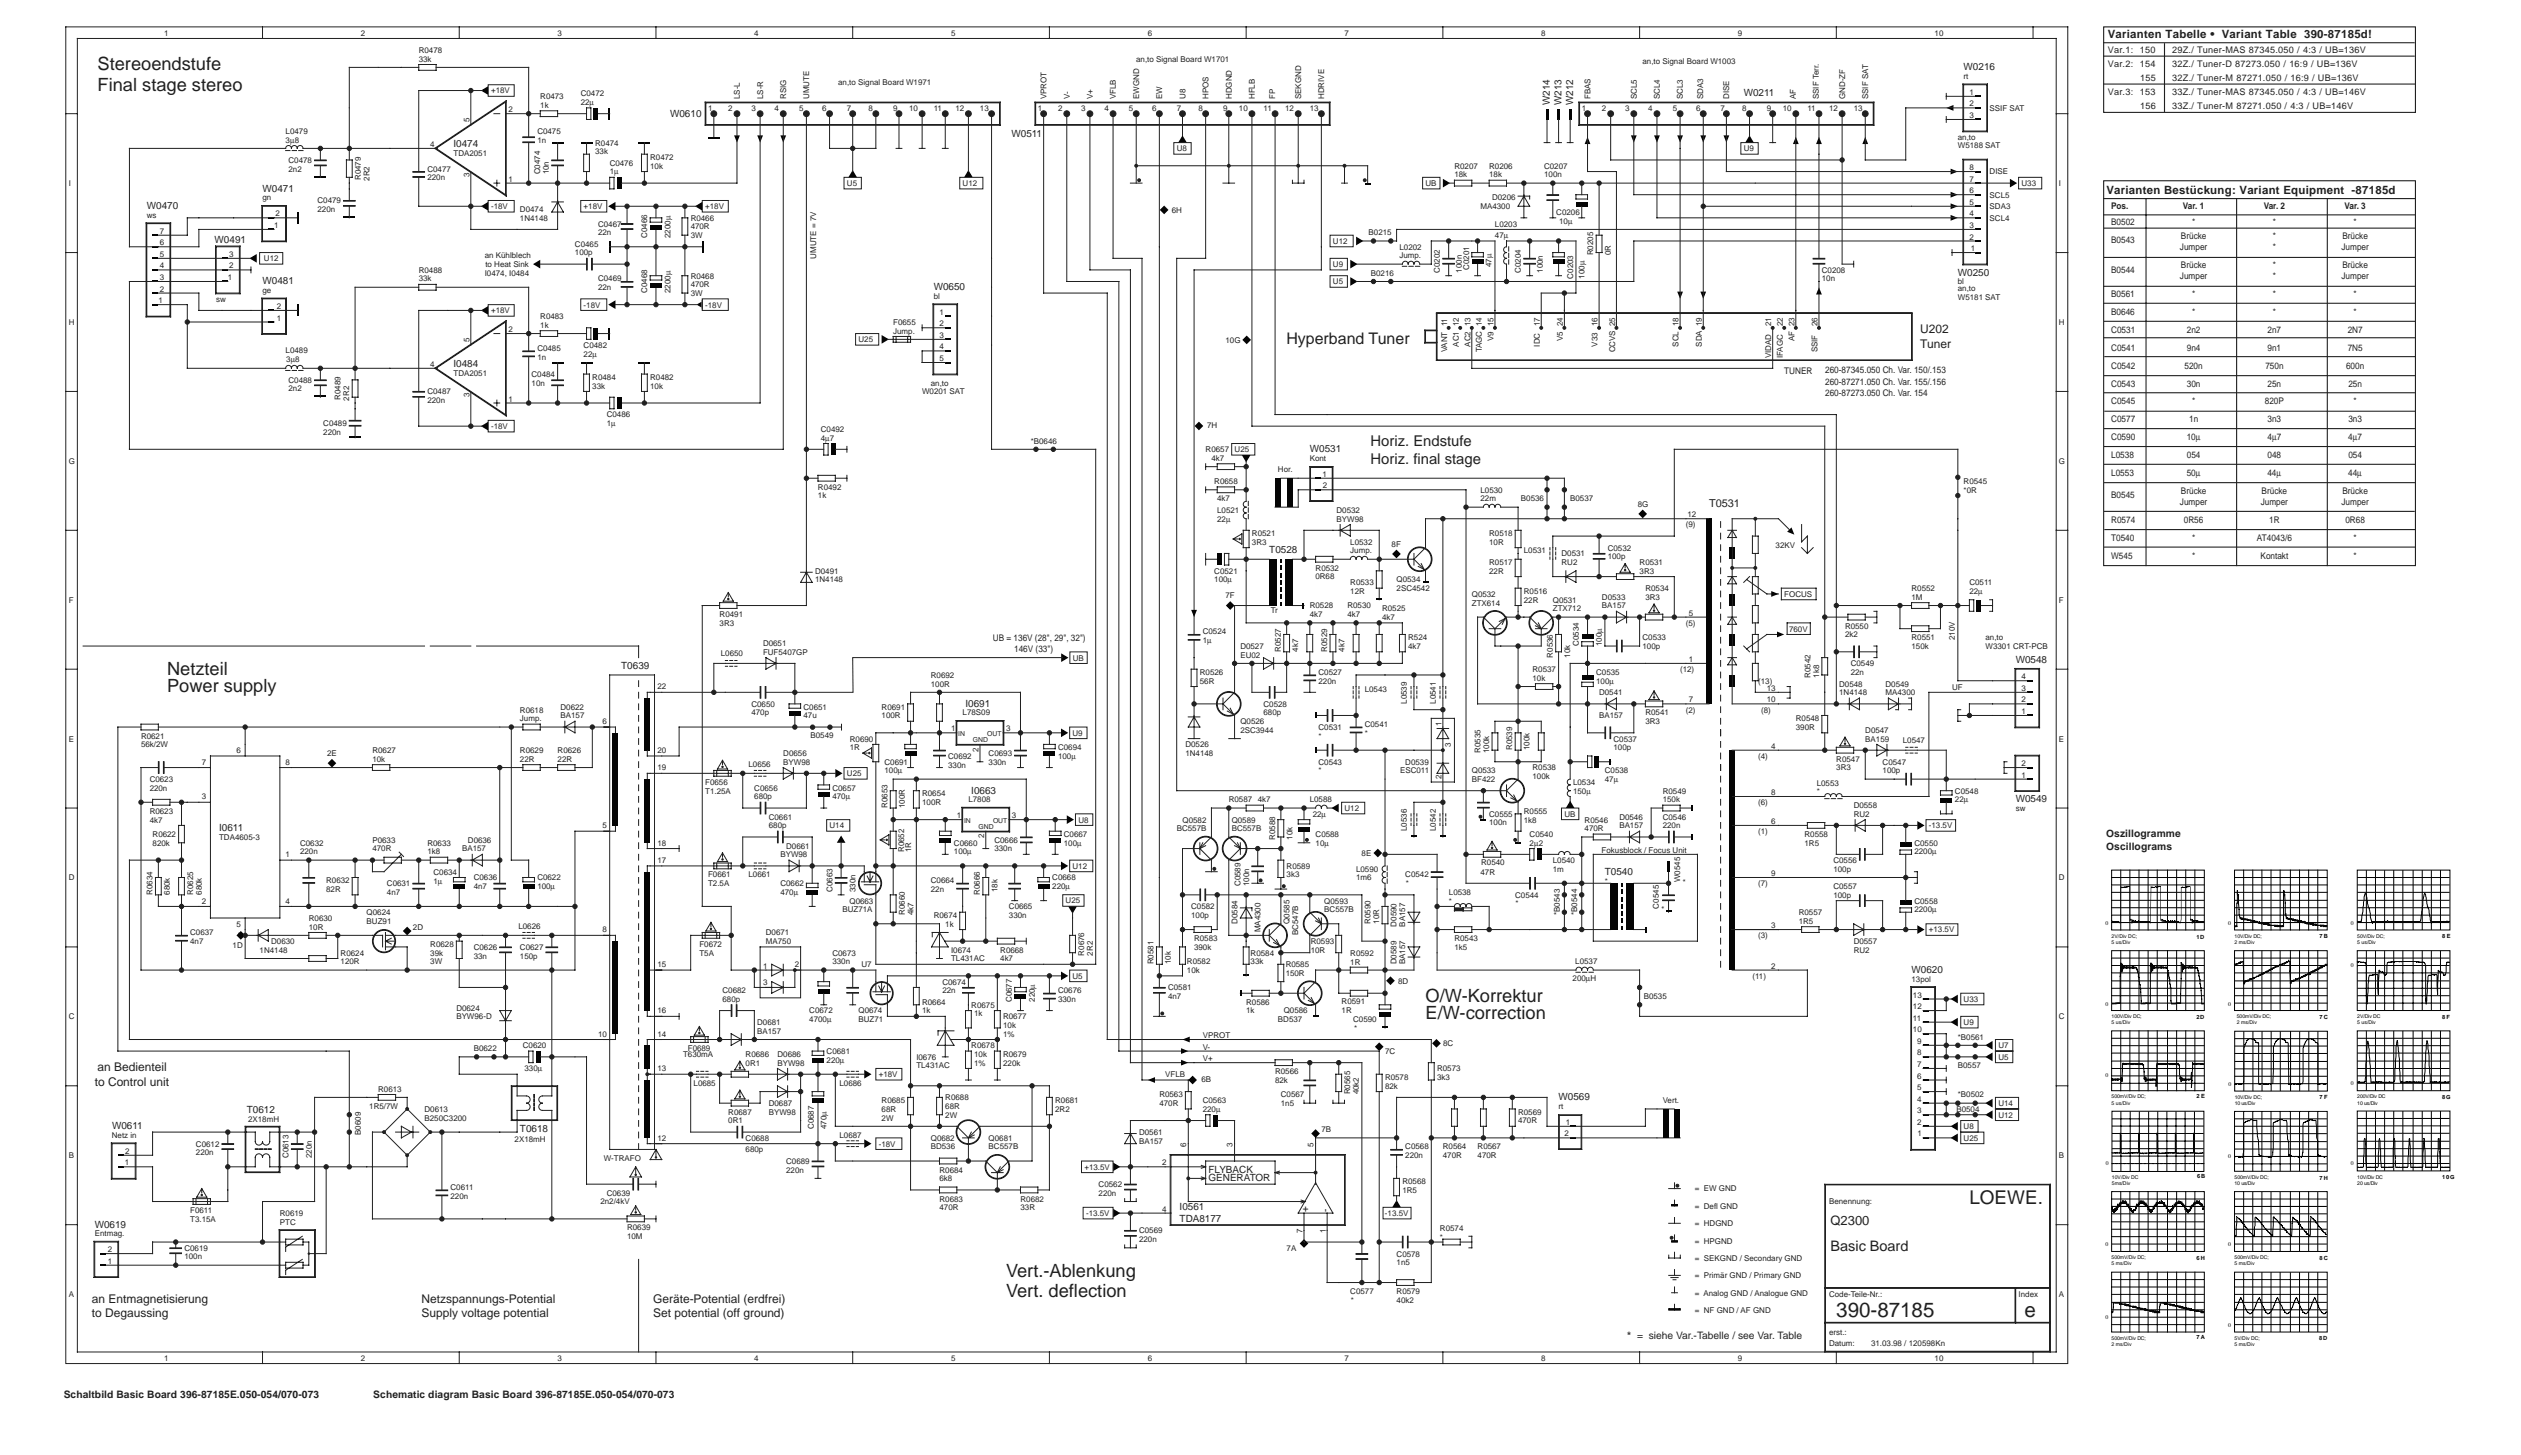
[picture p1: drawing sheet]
<svg xmlns="http://www.w3.org/2000/svg" width="780mm" height="450mm" viewBox="0 0 780 450" stroke-linecap="round" stroke-linejoin="round" font-family="sans-serif">
<defs><g id="words">
<g font-size="6.3" fill="#231f20">
<text x="568.2" y="407.5">390-87185</text>
<text x="626.3" y="407.5">e</text>
</g>
<text font-size="5.9" fill="#231f20" x="609.3" y="372.6">LOEWE.</text>
<g font-size="5.6" fill="#231f20">
<text x="30.2" y="21.7">Stereoendstufe</text>
<text x="30.2" y="28">Final stage stereo</text>
<text x="51.7" y="208.8">Netzteil</text>
<text x="51.7" y="214.2">Power supply</text>
<text x="441.1" y="310">O/W-Korrektur</text>
<text x="441.1" y="315.3">E/W-correction</text>
<text x="311.3" y="395">Vert.-Ablenkung</text>
<text x="311.3" y="401.3">Vert. deflection</text>
</g>
<text font-size="4.9" fill="#231f20" x="398" y="106.4">Hyperband Tuner</text>
<g font-size="4.6" fill="#231f20">
<text x="424" y="143.5">Horiz. final stage</text>
<text x="424" y="138.1">Horiz. Endstufe</text>
</g>
<text font-size="4.5" fill="#231f20" x="566.4" y="386.9">Basic Board</text>
<text font-size="4" fill="#231f20" x="566.4" y="378.9">Q2300</text>
<g font-size="3.7" fill="#231f20">
<text x="594.1" y="102.9">U202</text>
<text x="594.1" y="107.5">Tuner</text>
<text x="29.3" y="335.9">to Control unit</text>
<text x="30.2" y="331.4">an Bedienteil</text>
<text x="28.4" y="403.1">an Entmagnetisierung</text>
<text x="28.4" y="407.5">to Degaussing</text>
<text x="130.5" y="403.1">Netzspannungs-Potential</text>
<text x="130.5" y="407.5">Supply voltage potential</text>
<text x="202.1" y="403.1">Geräte-Potential (erdfrei)</text>
<text x="202.1" y="407.5">Set potential (off ground)</text>
</g>
<g font-size="3.5" fill="#231f20">
<text x="652.1" y="11.8">Varianten Tabelle • Variant Table 390-87185d!</text>
<text x="651.7" y="60">Varianten Bestückung: Variant Equipment -87185d</text>
</g>
<text font-size="3.4" fill="#231f20" x="528.8" y="156.9">T0531</text>
<g font-size="3.2" fill="#231f20">
<text x="651.7" y="258.8">Oszillogramme</text>
<text x="651.7" y="262.9">Oscillograms</text>
<text x="503.5" y="414.2">* = siehe Var.-Tabelle / see Var. Table</text>
<text x="19.7" y="432.7">Schaltbild Basic Board 396-87185E.050-054/070-073</text>
<text x="115.5" y="432.7">Schematic diagram Basic Board 396-87185E.050-054/070-073</text>
</g>
<g font-size="3.1" fill="#231f20">
<text x="607.5" y="21.7">W0216</text>
<text x="539.5" y="29.8">W0211</text>
<text x="479.5" y="32.5" transform="rotate(-90 479.5 32.5)">W214</text>
<text x="483.1" y="32.5" transform="rotate(-90 483.1 32.5)">W213</text>
<text x="486.7" y="32.5" transform="rotate(-90 486.7 32.5)">W212</text>
<text x="207.3" y="36.1">W0610</text>
<text x="140.3" y="45.5">I0474</text>
<text x="312.9" y="42.3">W0511</text>
<text x="81.2" y="59.3">W0471</text>
<text x="45.4" y="64.7">W0470</text>
<text x="66.4" y="75.3">W0491</text>
<text x="81.2" y="88">W0481</text>
<text x="288.9" y="89.8">W0650</text>
<text x="605.7" y="85.3">W0250</text>
<text x="140.3" y="113.5">I0484</text>
<text x="405.2" y="139.9">W0531</text>
<text x="392.7" y="171.2">T0528</text>
<text x="192.2" y="207">T0639</text>
<text x="623.7" y="205.2">W0548</text>
<text x="298.7" y="218.7">I0691</text>
<text x="300.5" y="245.5">I0663</text>
<text x="623.7" y="248.2">W0549</text>
<text x="67.8" y="257.2">I0611</text>
<text x="496.5" y="270.7">T0540</text>
<text x="591.4" y="301">W0620</text>
<text x="482.2" y="340.4">W0569</text>
<text x="76.4" y="344.5">T0612</text>
<text x="34.7" y="349.4">W0611</text>
<text x="160.9" y="350.2">T0618</text>
<text x="373.9" y="362.8">FLYBACK</text>
<text x="373.9" y="365.5">GENERATOR</text>
<text x="365" y="374.4">I0561</text>
<text x="365" y="378">TDA8177</text>
<text x="404.8" y="374.9" transform="rotate(-90 404.8 374.9)">+</text>
<text x="411.1" y="374.9" transform="rotate(-90 411.1 374.9)">-</text>
<text x="29.3" y="379.8">W0619</text>
</g>
<g font-size="2.8" fill="#231f20">
<text x="652.1" y="16.4">Var.1:</text>
<text x="662.1" y="16.4">150</text>
<text x="672.1" y="16.4">29Z./ Tuner-MAS 87345.050 / 4:3 / UB=136V</text>
<text x="652.1" y="20.7">Var.2:</text>
<text x="662.1" y="20.7">154</text>
<text x="672.1" y="20.7">32Z./ Tuner-D 87273.050 / 16:9 / UB=136V</text>
<text x="652.1" y="29.3">Var.3:</text>
<text x="662.1" y="29.3">153</text>
<text x="662.1" y="25">155</text>
<text x="672.1" y="29.3">33Z./ Tuner-MAS 87345.050 / 4:3 / UB=146V</text>
<text x="672.1" y="25">32Z./ Tuner-M 87271.050 / 16:9 / UB=136V</text>
<text x="662.1" y="33.6">156</text>
<text x="672.1" y="33.6">33Z./ Tuner-M 87271.050 / 4:3 / UB=146V</text>
<text x="653.2" y="64.7">Pos.</text>
<text x="675.4" y="64.7">Var. 1</text>
<text x="700.4" y="64.7">Var. 2</text>
<text x="725.4" y="64.7">Var. 3</text>
<text x="653.2" y="69.7">B0502</text>
<text x="678.2" y="69.7">*</text>
<text x="703.2" y="69.7">*</text>
<text x="728.2" y="69.7">*</text>
<text x="653.2" y="75.3">B0543</text>
<text x="674.5" y="77.4">Jumper</text>
<text x="674.8" y="73.9">Brücke</text>
<text x="703.2" y="77.4">*</text>
<text x="703.2" y="73.9">*</text>
<text x="724.5" y="77.4">Jumper</text>
<text x="724.7" y="73.9">Brücke</text>
<text x="674.8" y="82.9">Brücke</text>
<text x="703.2" y="82.9">*</text>
<text x="724.7" y="82.9">Brücke</text>
<text x="653.2" y="84.3">B0544</text>
<text x="674.5" y="86.5">Jumper</text>
<text x="703.2" y="86.5">*</text>
<text x="724.5" y="86.5">Jumper</text>
<text x="653.2" y="92">B0561</text>
<text x="678.2" y="92">*</text>
<text x="703.2" y="92">*</text>
<text x="728.2" y="92">*</text>
<text x="653.2" y="97.5">B0646</text>
<text x="678.2" y="97.5">*</text>
<text x="703.2" y="97.5">*</text>
<text x="728.2" y="97.5">*</text>
<text x="653.2" y="103">C0531</text>
<text x="676.6" y="103">2n2</text>
<text x="701.6" y="103">2n7</text>
<text x="726.4" y="103">2N7</text>
<text x="653.2" y="108.6">C0541</text>
<text x="676.6" y="108.6">9n4</text>
<text x="701.6" y="108.6">9n1</text>
<text x="726.4" y="108.6">7N5</text>
<text x="552" y="115.7">TUNER</text>
<text x="564.7" y="115.4">260-87345.050 Ch. Var. 150/.153</text>
<text x="564.7" y="119">260-87271.050 Ch. Var. 155/.156</text>
<text x="653.2" y="114.1">C0542</text>
<text x="653.2" y="119.6">C0543</text>
<text x="675.9" y="114.1">520n</text>
<text x="676.6" y="119.6">30n</text>
<text x="700.9" y="114.1">750n</text>
<text x="701.6" y="119.6">25n</text>
<text x="725.9" y="114.1">600n</text>
<text x="726.6" y="119.6">25n</text>
<text x="564.7" y="122.5">260-87273.050 Ch. Var. 154</text>
<text x="653.2" y="125.1">C0545</text>
<text x="678.2" y="125.1">*</text>
<text x="700.7" y="125.1">820P</text>
<text x="728.2" y="125.1">*</text>
<text x="653.2" y="130.7">C0577</text>
<text x="677.3" y="130.7">1n</text>
<text x="701.6" y="130.7">3n3</text>
<text x="726.6" y="130.7">3n3</text>
<text x="653.2" y="136.2">C0590</text>
<text x="676.6" y="136.2">10µ</text>
<text x="701.5" y="136.2">4µ7</text>
<text x="726.5" y="136.2">4µ7</text>
<text x="653.2" y="141.7">L0538</text>
<text x="676.6" y="141.7">054</text>
<text x="701.6" y="141.7">048</text>
<text x="726.6" y="141.7">054</text>
<text x="653.2" y="147.2">L0553</text>
<text x="676.6" y="147.2">50µ</text>
<text x="701.5" y="147.2">44µ</text>
<text x="726.5" y="147.2">44µ</text>
<text x="653.2" y="154.1">B0545</text>
<text x="674.8" y="152.7">Brücke</text>
<text x="699.7" y="152.7">Brücke</text>
<text x="724.7" y="152.7">Brücke</text>
<text x="653.2" y="161.8">R0574</text>
<text x="674.5" y="156.3">Jumper</text>
<text x="675.7" y="161.8">0R56</text>
<text x="699.5" y="156.3">Jumper</text>
<text x="702.1" y="161.8">1R</text>
<text x="724.5" y="156.3">Jumper</text>
<text x="725.7" y="161.8">0R68</text>
<text x="653.2" y="167.3">T0540</text>
<text x="678.2" y="167.3">*</text>
<text x="698.3" y="167.3">AT4043/6</text>
<text x="728.2" y="167.3">*</text>
<text x="653.2" y="172.8">W545</text>
<text x="678.2" y="172.8">*</text>
<text x="699.4" y="172.8">Kontakt</text>
<text x="728.2" y="172.8">*</text>
<text x="307.2" y="198.3">UB = 136V (28&quot;, 29&quot;, 32&quot;)</text>
<text x="313.8" y="201.8">146V (33&quot;)</text>
</g>
<g font-size="2.5" fill="#231f20">
<text x="50.8" y="11">1</text>
<text x="111.7" y="11">2</text>
<text x="172.5" y="11">3</text>
<text x="233.4" y="11">4</text>
<text x="294.2" y="11">5</text>
<text x="355.1" y="11">6</text>
<text x="416" y="11">7</text>
<text x="476.8" y="11">8</text>
<text x="537.7" y="11">9</text>
<text x="598.6" y="11">10</text>
<text x="129.6" y="16.4">R0478</text>
<text x="129.6" y="19.1">33k</text>
<text x="351.5" y="19.1">an,to Signal Board W1701</text>
<text x="508.2" y="20">an,to Signal Board W1003</text>
<text x="151.9" y="28.9">+18V</text>
<text x="179.7" y="29.8">C0472</text>
<text x="259.3" y="26.2">an,to Signal Board W1971</text>
<text x="607.5" y="24.4">rt</text>
<text x="609.4" y="29.4">1</text>
<text x="157.3" y="34.7">2</text>
<text x="167.2" y="33.4">1k</text>
<text x="167.2" y="30.7">R0473</text>
<text x="179.7" y="32.5">22µ</text>
<text x="219.1" y="34.3">1</text>
<text x="225.3" y="34.3">2</text>
<text x="228.9" y="30.7" transform="rotate(-90 228.9 30.7)">LS-L</text>
<text x="232.5" y="34.3">3</text>
<text x="236.1" y="30.7" transform="rotate(-90 236.1 30.7)">LS-R</text>
<text x="239.7" y="34.3">4</text>
<text x="243.2" y="30.7" transform="rotate(-90 243.2 30.7)">RSIG</text>
<text x="247.3" y="34.3">5</text>
<text x="250.4" y="30.7" transform="rotate(-90 250.4 30.7)">UMUTE</text>
<text x="254.4" y="34.3">6</text>
<text x="262" y="34.3">7</text>
<text x="268.7" y="34.3">8</text>
<text x="276.4" y="34.3">9</text>
<text x="281.3" y="34.3">10</text>
<text x="288.9" y="34.3">11</text>
<text x="295.6" y="34.3">12</text>
<text x="303.2" y="34.3">13</text>
<text x="321.1" y="34.3">1</text>
<text x="323.8" y="30.7" transform="rotate(-90 323.8 30.7)">VPROT</text>
<text x="327.4" y="34.3">2</text>
<text x="331" y="30.7" transform="rotate(-90 331 30.7)">V-</text>
<text x="334.5" y="34.3">3</text>
<text x="338.1" y="30.7" transform="rotate(-90 338.1 30.7)">V+</text>
<text x="341.7" y="34.3">4</text>
<text x="345.3" y="30.7" transform="rotate(-90 345.3 30.7)">VFLB</text>
<text x="349.3" y="34.3">5</text>
<text x="352.4" y="30.7" transform="rotate(-90 352.4 30.7)">EWGND</text>
<text x="356.5" y="34.3">6</text>
<text x="359.6" y="30.7" transform="rotate(-90 359.6 30.7)">EW</text>
<text x="364.1" y="34.3">7</text>
<text x="366.8" y="30.7" transform="rotate(-90 366.8 30.7)">U8</text>
<text x="370.8" y="34.3">8</text>
<text x="373.9" y="30.7" transform="rotate(-90 373.9 30.7)">HPOS</text>
<text x="378.4" y="34.3">9</text>
<text x="381.1" y="30.7" transform="rotate(-90 381.1 30.7)">HDGND</text>
<text x="383.3" y="34.3">10</text>
<text x="388.2" y="30.7" transform="rotate(-90 388.2 30.7)">HFLB</text>
<text x="390.9" y="34.3">11</text>
<text x="394.5" y="30.7" transform="rotate(-90 394.5 30.7)">FP</text>
<text x="397.6" y="34.3">12</text>
<text x="402.6" y="30.7" transform="rotate(-90 402.6 30.7)">SEKGND</text>
<text x="405.2" y="34.3">13</text>
<text x="409.7" y="30.7" transform="rotate(-90 409.7 30.7)">HDRIVE</text>
<text x="489.4" y="34.3">1</text>
<text x="492.1" y="30.7" transform="rotate(-90 492.1 30.7)">FBAS</text>
<text x="495.7" y="34.3">2</text>
<text x="502.8" y="34.3">3</text>
<text x="506.4" y="30.7" transform="rotate(-90 506.4 30.7)">SCL5</text>
<text x="510" y="34.3">4</text>
<text x="513.6" y="30.7" transform="rotate(-90 513.6 30.7)">SCL4</text>
<text x="517.6" y="34.3">5</text>
<text x="520.7" y="30.7" transform="rotate(-90 520.7 30.7)">SCL3</text>
<text x="524.7" y="34.3">6</text>
<text x="527" y="30.7" transform="rotate(-90 527 30.7)">SDA3</text>
<text x="532.4" y="34.3">7</text>
<text x="535" y="30.7" transform="rotate(-90 535 30.7)">DISE</text>
<text x="539.1" y="34.3">8</text>
<text x="546.7" y="34.3">9</text>
<text x="551.6" y="34.3">10</text>
<text x="555.6" y="30.7" transform="rotate(-90 555.6 30.7)">AF</text>
<text x="559.2" y="34.3">11</text>
<text x="562.8" y="30.7" transform="rotate(-90 562.8 30.7)">SSIF Terr.</text>
<text x="565.9" y="34.3">12</text>
<text x="570.8" y="30.7" transform="rotate(-90 570.8 30.7)">GND-ZF</text>
<text x="573.5" y="34.3">13</text>
<text x="578" y="30.7" transform="rotate(-90 578 30.7)">SSIF SAT</text>
<text x="609.3" y="32.9">2</text>
<text x="615.6" y="34.3">SSIF SAT</text>
<text x="88.4" y="41.4">L0479</text>
<text x="145.2" y="37.9" transform="rotate(-90 145.2 37.9)">5</text>
<text x="166.3" y="41.4">C0475</text>
<text x="609.3" y="36.5">3</text>
<text x="88.4" y="44.1">3µ8</text>
<text x="133.1" y="45.5">4</text>
<text x="166.3" y="44.1">1n</text>
<text x="184.2" y="47.7">33k</text>
<text x="184.2" y="45">R0474</text>
<text x="364.1" y="46.8">U8</text>
<text x="539.5" y="46.8">U9</text>
<text x="605.7" y="45.9">W5188 SAT</text>
<text x="605.7" y="43.2">an,to</text>
<text x="89.3" y="50.4">C0478</text>
<text x="89.3" y="53.1">2n2</text>
<text x="132.2" y="53.1">C0477</text>
<text x="140.3" y="48.1">TDA2051</text>
<text x="167.2" y="54" transform="rotate(-90 167.2 54)">C0474</text>
<text x="169.8" y="54" transform="rotate(-90 169.8 54)">10n</text>
<text x="188.6" y="54">1µ</text>
<text x="188.6" y="51.3">C0476</text>
<text x="201.2" y="52.2">10k</text>
<text x="201.2" y="49.5">R0472</text>
<text x="450" y="52.2">R0207</text>
<text x="460.7" y="52.2">R0206</text>
<text x="477.7" y="52.2">C0207</text>
<text x="609.3" y="52.6">8</text>
<text x="615.6" y="54">DISE</text>
<text x="21.3" y="57.6">I</text>
<text x="111.7" y="55.8" transform="rotate(-90 111.7 55.8)">R0479</text>
<text x="114.3" y="55.9" transform="rotate(-90 114.3 55.9)">2R2</text>
<text x="132.2" y="55.8">220n</text>
<text x="145.2" y="54.9" transform="rotate(-90 145.2 54.9)">3</text>
<text x="157.3" y="56.2">1</text>
<text x="262" y="57.5">U5</text>
<text x="297.8" y="57.5">U12</text>
<text x="441.1" y="57.5">UB</text>
<text x="450" y="54.9">18k</text>
<text x="460.7" y="54.9">18k</text>
<text x="477.7" y="54.9">100n</text>
<text x="609.3" y="59.8">6</text>
<text x="609.3" y="56.2">7</text>
<text x="625.4" y="57.5">U33</text>
<text x="637" y="57.6">I</text>
<text x="81.2" y="62">gn</text>
<text x="98.2" y="65.6">220n</text>
<text x="98.2" y="62.9">C0479</text>
<text x="151.9" y="64.7">-18V</text>
<text x="160.9" y="65.6">D0474</text>
<text x="180.6" y="64.7">+18V</text>
<text x="218.2" y="64.7">+18V</text>
<text x="362.5" y="65.7">6H</text>
<text x="458.1" y="64.7">MA4300</text>
<text x="461.6" y="62">D0206</text>
<text x="609.3" y="63.4">5</text>
<text x="615.6" y="61.1">SCL5</text>
<text x="615.6" y="64.7">SDA3</text>
<text x="45.4" y="67.4">ws</text>
<text x="84.8" y="70.5">1</text>
<text x="85.2" y="66.9">2</text>
<text x="160.9" y="68.3">1N4148</text>
<text x="185.1" y="70.1">C0467</text>
<text x="213.7" y="68.3">R0466</text>
<text x="213.7" y="71">470R</text>
<text x="462.5" y="70.1">L0203</text>
<text x="481.5" y="66.5">C0206</text>
<text x="482.4" y="69.2">10µ</text>
<text x="609.3" y="70.5">3</text>
<text x="609.3" y="66.9">4</text>
<text x="615.6" y="68.3">SCL4</text>
<text x="49.4" y="75.9">6</text>
<text x="49.4" y="72.3">7</text>
<text x="177.9" y="76.3">C0465</text>
<text x="185.1" y="72.8">22n</text>
<text x="200.3" y="73.7" transform="rotate(-90 200.3 73.7)">C0466</text>
<text x="207.4" y="73.7" transform="rotate(-90 207.4 73.7)">2200µ</text>
<text x="213.7" y="73.7">3W</text>
<text x="412.4" y="75.5">U12</text>
<text x="423.4" y="72.8">B0215</text>
<text x="433" y="77.2">L0202</text>
<text x="462.5" y="73.7">47µ</text>
<text x="609.3" y="74.1">2</text>
<text x="609.8" y="77.7">1</text>
<text x="49.4" y="83.1">4</text>
<text x="49.4" y="79.5">5</text>
<text x="70.9" y="83.1">2</text>
<text x="70.9" y="79.5">3</text>
<text x="81.7" y="80.8">U12</text>
<text x="150" y="79.9">an Kühlblech</text>
<text x="150.2" y="82.6">to Heat Sink</text>
<text x="177.9" y="79">100p</text>
<text x="252.5" y="80.1" transform="rotate(-90 252.5 80.1)">UMUTE = 7V</text>
<text x="412.4" y="82.6">U9</text>
<text x="433" y="79.9">Jump.</text>
<text x="454.6" y="83.5" transform="rotate(-90 454.6 83.5)">C0201</text>
<text x="461.4" y="82.6" transform="rotate(-90 461.4 82.6)">47µ</text>
<text x="493" y="79" transform="rotate(-90 493 79)">R0205</text>
<text x="498.3" y="79" transform="rotate(-90 498.3 79)">0R</text>
<text x="49.4" y="86.6">3</text>
<text x="70.5" y="86.6">1</text>
<text x="129.6" y="87.1">33k</text>
<text x="129.6" y="84.4">R0488</text>
<text x="150" y="85.4">I0474, I0484</text>
<text x="185.1" y="87.1">C0469</text>
<text x="185.1" y="89.8">22n</text>
<text x="213.7" y="88.9">470R</text>
<text x="213.7" y="86.2">R0468</text>
<text x="412.4" y="88">U5</text>
<text x="424.1" y="85.3">B0216</text>
<text x="445.5" y="84.4" transform="rotate(-90 445.5 84.4)">C0202</text>
<text x="452.2" y="84.4" transform="rotate(-90 452.2 84.4)">100n</text>
<text x="470.6" y="84.4" transform="rotate(-90 470.6 84.4)">C0204</text>
<text x="477.3" y="84.4" transform="rotate(-90 477.3 84.4)">100n</text>
<text x="486.7" y="86.2" transform="rotate(-90 486.7 86.2)">C0203</text>
<text x="490.3" y="86.2" transform="rotate(-90 490.3 86.2)">100µ</text>
<text x="563.7" y="84.4">C0208</text>
<text x="563.7" y="87.1">10n</text>
<text x="605.7" y="88">bl</text>
<text x="49" y="93.8">1</text>
<text x="49.4" y="90.2">2</text>
<text x="66.9" y="93.4">sw</text>
<text x="81.2" y="90.7">ge</text>
<text x="85.6" y="95.6">2</text>
<text x="180.6" y="95.1">-18V</text>
<text x="200.3" y="90.7" transform="rotate(-90 200.3 90.7)">C0468</text>
<text x="207.4" y="90.7" transform="rotate(-90 207.4 90.7)">2200µ</text>
<text x="213.7" y="91.6">3W</text>
<text x="218.2" y="95.1">-18V</text>
<text x="288.9" y="92.5">bl</text>
<text x="605.7" y="92.7">W5181 SAT</text>
<text x="605.7" y="90.1">an,to</text>
<text x="21.3" y="100.5">H</text>
<text x="85.6" y="99.2">1</text>
<text x="151.9" y="96.9">+18V</text>
<text x="167.2" y="101.4">1k</text>
<text x="167.2" y="98.7">R0483</text>
<text x="276.4" y="100.5">F0655</text>
<text x="290.7" y="101">2</text>
<text x="290.7" y="97.4">1</text>
<text x="451.3" y="101" transform="rotate(-90 451.3 101)">12</text>
<text x="454.9" y="101" transform="rotate(-90 454.9 101)">13</text>
<text x="462.1" y="101" transform="rotate(-90 462.1 101)">15</text>
<text x="476.4" y="101" transform="rotate(-90 476.4 101)">17</text>
<text x="483.6" y="101" transform="rotate(-90 483.6 101)">24</text>
<text x="494.3" y="101" transform="rotate(-90 494.3 101)">16</text>
<text x="548" y="101" transform="rotate(-90 548 101)">21</text>
<text x="551.6" y="101" transform="rotate(-90 551.6 101)">22</text>
<text x="562.3" y="101" transform="rotate(-90 562.3 101)">26</text>
<text x="637" y="100.5">H</text>
<text x="145.2" y="105.9" transform="rotate(-90 145.2 105.9)">5</text>
<text x="157.3" y="102.8">2</text>
<text x="180.6" y="107.7">C0482</text>
<text x="265.6" y="105.9">U25</text>
<text x="276.4" y="103.2">Jump.</text>
<text x="290.7" y="104.5">3</text>
<text x="379.2" y="106">10G</text>
<text x="451.3" y="107.3" transform="rotate(-90 451.3 107.3)">AC1</text>
<text x="454.9" y="107.3" transform="rotate(-90 454.9 107.3)">AC2</text>
<text x="462.1" y="105.5" transform="rotate(-90 462.1 105.5)">V9</text>
<text x="476.4" y="107.3" transform="rotate(-90 476.4 107.3)">IDC</text>
<text x="483.6" y="105.5" transform="rotate(-90 483.6 105.5)">V5</text>
<text x="494.3" y="107.3" transform="rotate(-90 494.3 107.3)">V33</text>
<text x="519.4" y="107.3" transform="rotate(-90 519.4 107.3)">SCL 18</text>
<text x="526.5" y="107.3" transform="rotate(-90 526.5 107.3)">SDA 19</text>
<text x="555.2" y="105.5" transform="rotate(-90 555.2 105.5)">AF 23</text>
<text x="88.4" y="109.2">L0489</text>
<text x="88.6" y="111.9">3µ8</text>
<text x="133.1" y="113.5">4</text>
<text x="166.3" y="111.3">1n</text>
<text x="166.3" y="108.6">C0485</text>
<text x="180.6" y="110.4">22µ</text>
<text x="290.7" y="108.1">4</text>
<text x="290.7" y="111.7">5</text>
<text x="447.8" y="109" transform="rotate(-90 447.8 109)">VANT 11</text>
<text x="458.5" y="109" transform="rotate(-90 458.5 109)">TAGC 14</text>
<text x="499.7" y="109" transform="rotate(-90 499.7 109)">CCVS 25</text>
<text x="548" y="110.8" transform="rotate(-90 548 110.8)">VIDAD</text>
<text x="551.6" y="110.8" transform="rotate(-90 551.6 110.8)">IFAGC</text>
<text x="562.3" y="109" transform="rotate(-90 562.3 109)">SSIF</text>
<text x="89.3" y="118.4">C0488</text>
<text x="140.3" y="116.2">TDA2051</text>
<text x="164.5" y="116.6">C0484</text>
<text x="164.5" y="119.3">10n</text>
<text x="183.3" y="117.5">R0484</text>
<text x="201.2" y="117.5">R0482</text>
<text x="288" y="119.3">an,to</text>
<text x="89.3" y="121.1">2n2</text>
<text x="105.4" y="123.8" transform="rotate(-90 105.4 123.8)">R0489</text>
<text x="108.1" y="123.9" transform="rotate(-90 108.1 123.9)">2R2</text>
<text x="132.2" y="124.7">220n</text>
<text x="132.2" y="122">C0487</text>
<text x="145.2" y="122.9" transform="rotate(-90 145.2 122.9)">3</text>
<text x="157.3" y="124.2">1</text>
<text x="183.3" y="120.2">33k</text>
<text x="201.2" y="120.2">10k</text>
<text x="285.3" y="122">W0201 SAT</text>
<text x="100" y="131.8">C0489</text>
<text x="187.7" y="131.8">1µ</text>
<text x="187.7" y="129.2">C0486</text>
<text x="100" y="134.5">220n</text>
<text x="151.9" y="132.7">-18V</text>
<text x="254" y="133.6">C0492</text>
<text x="254" y="136.3">4µ7</text>
<text x="318.9" y="137.3">*B0646</text>
<text x="373.5" y="132.5">7H</text>
<text x="21.3" y="143.5">G</text>
<text x="373" y="139.9">R0657</text>
<text x="374.8" y="142.6">4k7</text>
<text x="382" y="139.9">U25</text>
<text x="405.2" y="142.6">Kont</text>
<text x="637" y="143.5">G</text>
<text x="375.7" y="149.7">R0658</text>
<text x="395.4" y="146.2">Hor.</text>
<text x="409.2" y="147.5">1</text>
<text x="607.5" y="149.7">R0545</text>
<text x="253.1" y="151.5">R0492</text>
<text x="253.1" y="154.2">1k</text>
<text x="376.6" y="155.1">4k7</text>
<text x="409.3" y="151.1">2</text>
<text x="458.1" y="152.4">L0530</text>
<text x="458.1" y="155.1">22m</text>
<text x="470.6" y="155.1">B0536</text>
<text x="485.8" y="155.1">B0537</text>
<text x="607.5" y="152.4">*0R</text>
<text x="376.6" y="161.4">22µ</text>
<text x="376.6" y="158.7">L0521</text>
<text x="413.5" y="158.7">D0532</text>
<text x="413.5" y="161.4">BYW98</text>
<text x="506.8" y="156.8">8G</text>
<text x="522.1" y="160">12</text>
<text x="387.3" y="165.9">R0521</text>
<text x="460.7" y="165.9">R0518</text>
<text x="521.6" y="163.2">(9)</text>
<text x="387.3" y="168.5">3R3</text>
<text x="417.8" y="168.5">L0532</text>
<text x="417.8" y="171.2">Jump.</text>
<text x="430.6" y="169.2">8F</text>
<text x="460.7" y="168.5">10R</text>
<text x="471.5" y="171.2">L0531</text>
<text x="483.1" y="172.1">D0531</text>
<text x="497.4" y="170.3">C0532</text>
<text x="497.4" y="173">100p</text>
<text x="549.4" y="169.4">32KV</text>
<text x="252.2" y="177.5">D0491</text>
<text x="375.7" y="177.5">C0521</text>
<text x="407" y="179.3">0R68</text>
<text x="407" y="176.6">R0532</text>
<text x="460.7" y="177.5">22R</text>
<text x="460.7" y="174.8">R0517</text>
<text x="483.1" y="174.8">RU2</text>
<text x="507.3" y="174.9">R0531</text>
<text x="507.3" y="177.6">3R3</text>
<text x="252.2" y="180.2">1N4148</text>
<text x="375.7" y="180.2">100µ</text>
<text x="379.1" y="185.1">7F</text>
<text x="417.8" y="181.1">R0533</text>
<text x="417.8" y="183.8">12R</text>
<text x="432.1" y="180.2">Q0534</text>
<text x="432.1" y="182.9">2SC4542</text>
<text x="455.4" y="184.7">Q0532</text>
<text x="471.5" y="183.8">R0516</text>
<text x="495.7" y="185.5">D0533</text>
<text x="509.1" y="182.9">R0534</text>
<text x="509.1" y="185.5">3R3</text>
<text x="552" y="184.7">FOCUS</text>
<text x="591.4" y="182.9">R0552</text>
<text x="591.4" y="185.5">1M</text>
<text x="609.3" y="181.1">C0511</text>
<text x="609.3" y="183.8">22µ</text>
<text x="21.3" y="186.5">F</text>
<text x="222.6" y="190.9">R0491</text>
<text x="393.2" y="189.8">Tr</text>
<text x="405.2" y="188.2">R0528</text>
<text x="405.2" y="190.9">4k7</text>
<text x="416.9" y="188.2">R0530</text>
<text x="416.9" y="190.9">4k7</text>
<text x="427.6" y="189.1">R0525</text>
<text x="427.6" y="191.8">4k7</text>
<text x="455.4" y="187.3">ZTX614</text>
<text x="471.5" y="186.4">22R</text>
<text x="480.4" y="186.4">Q0531</text>
<text x="480.4" y="189.1">ZTX712</text>
<text x="495.7" y="188.2">BA157</text>
<text x="522.5" y="190.5">5</text>
<text x="637" y="186.5">F</text>
<text x="222.6" y="193.6">3R3</text>
<text x="372.1" y="196.3">C0524</text>
<text x="521.6" y="193.6">(5)</text>
<text x="553.5" y="195.4">760V</text>
<text x="570.8" y="194.5">R0550</text>
<text x="570.8" y="197.2">2k2</text>
<text x="223" y="203.1">L0650</text>
<text x="236.1" y="202.6">FUF5407GP</text>
<text x="236.1" y="199.9">D0651</text>
<text x="372.1" y="199">1µ</text>
<text x="383.8" y="203.5">EU02</text>
<text x="383.8" y="200.8">D0527</text>
<text x="396.3" y="201.7" transform="rotate(-90 396.3 201.7)">R0527</text>
<text x="401.7" y="201.7" transform="rotate(-90 401.7 201.7)">4k7</text>
<text x="410.6" y="201.7" transform="rotate(-90 410.6 201.7)">R0529</text>
<text x="416" y="201.7" transform="rotate(-90 416 201.7)">4k7</text>
<text x="435.7" y="198.1">R524</text>
<text x="435.7" y="200.8">4k7</text>
<text x="480.4" y="203.4" transform="rotate(-90 480.4 203.4)">R0536</text>
<text x="485.8" y="203.4" transform="rotate(-90 485.8 203.4)">10k</text>
<text x="488.5" y="199.9" transform="rotate(-90 488.5 199.9)">C0534</text>
<text x="495.7" y="199.9" transform="rotate(-90 495.7 199.9)">100µ</text>
<text x="508.2" y="198.1">C0533</text>
<text x="508.2" y="200.8">100p</text>
<text x="591.4" y="198.1">R0551</text>
<text x="591.4" y="200.8">150k</text>
<text x="604.9" y="198.1" transform="rotate(-90 604.9 198.1)">210V</text>
<text x="614.3" y="200.8">W3301 CRT-PCB</text>
<text x="614.3" y="198.1">an,to</text>
<text x="288" y="209.7">R0692</text>
<text x="331.9" y="204.4">UB</text>
<text x="371.2" y="208.8">R0526</text>
<text x="407.9" y="208.8">C0527</text>
<text x="474.2" y="207.9">R0537</text>
<text x="493.9" y="208.8">C0535</text>
<text x="519.8" y="207.9">(12)</text>
<text x="522.5" y="204.8">1</text>
<text x="560.2" y="209.7" transform="rotate(-90 560.2 209.7)">R0542</text>
<text x="562.9" y="209.7" transform="rotate(-90 562.9 209.7)">1k8</text>
<text x="572.6" y="208.8">22n</text>
<text x="572.6" y="206.1">C0549</text>
<text x="203.4" y="213.3">22</text>
<text x="288" y="212.4">100R</text>
<text x="371.2" y="211.5">56R</text>
<text x="407.9" y="211.5">220n</text>
<text x="422.3" y="214.2">L0543</text>
<text x="474.2" y="210.6">10k</text>
<text x="493.9" y="211.5">100µ</text>
<text x="494.8" y="215.1">D0541</text>
<text x="544" y="211.5">(13)</text>
<text x="546.7" y="213.7">13</text>
<text x="569" y="212.4">D0548</text>
<text x="569" y="215.1">1N4148</text>
<text x="583.4" y="215.1">MA4300</text>
<text x="583.4" y="212.4">D0549</text>
<text x="604" y="213.6">UF</text>
<text x="625.4" y="213.7">3</text>
<text x="625.4" y="210.2">4</text>
<text x="160.9" y="220.5">R0618</text>
<text x="173.4" y="219.6">D0622</text>
<text x="232.5" y="221.4">470p</text>
<text x="232.5" y="218.7">C0650</text>
<text x="248.6" y="219.6">C0651</text>
<text x="272.8" y="219.6">R0691</text>
<text x="297.8" y="221.4">L78S09</text>
<text x="390.9" y="218.7">C0528</text>
<text x="390.9" y="221.4">680p</text>
<text x="435.3" y="217.8" transform="rotate(-90 435.3 217.8)">L0539</text>
<text x="444.2" y="217.8" transform="rotate(-90 444.2 217.8)">L0541</text>
<text x="509.1" y="221.4">R0541</text>
<text x="521.6" y="220.5">(2)</text>
<text x="522.5" y="217.3">7</text>
<text x="544.9" y="220.5">(8)</text>
<text x="546.7" y="217.3">10</text>
<text x="625.4" y="217.3">2</text>
<text x="625.5" y="220.9">1</text>
<text x="160.9" y="223.1">Jump.</text>
<text x="173.4" y="222.2">BA157</text>
<text x="186.4" y="224">6</text>
<text x="248.6" y="222.2">47u</text>
<text x="272.8" y="222.2">100R</text>
<text x="294.3" y="226.3">1</text>
<text x="311.3" y="226.3">3</text>
<text x="331.8" y="227.6">U9</text>
<text x="383.8" y="224">Q0526</text>
<text x="383.8" y="226.7">2SC3944</text>
<text x="407.9" y="225.8">C0531</text>
<text x="422.3" y="224.9">C0541</text>
<text x="422.3" y="227.6">*</text>
<text x="446" y="224.5" transform="rotate(-90 446 224.5)">1</text>
<text x="494.8" y="222.2">BA157</text>
<text x="509.1" y="224">3R3</text>
<text x="555.6" y="225.8">390R</text>
<text x="555.6" y="223.1">R0548</text>
<text x="577.1" y="226.7">D0547</text>
<text x="21.3" y="229.4">E</text>
<text x="43.6" y="228.5">R0621</text>
<text x="43.6" y="231.2">56k/2W</text>
<text x="73.2" y="233">6</text>
<text x="101.2" y="233.9">2E</text>
<text x="115.2" y="233">R0627</text>
<text x="160.9" y="233">R0629</text>
<text x="172.5" y="233">R0626</text>
<text x="203.4" y="233">20</text>
<text x="242.3" y="233.9">D0656</text>
<text x="250.8" y="228.3">B0549</text>
<text x="262.9" y="232.1">1R</text>
<text x="262.9" y="229.4">R0690</text>
<text x="302.8" y="232.5" transform="rotate(-90 302.8 232.5)">2</text>
<text x="305.9" y="233.9">C0693</text>
<text x="327.4" y="232.1">C0694</text>
<text x="366.8" y="231.2">D0526</text>
<text x="366.8" y="233.9">1N4148</text>
<text x="407.9" y="228.5">*</text>
<text x="448.9" y="231.2" transform="rotate(-90 448.9 231.2)">3</text>
<text x="458.1" y="233" transform="rotate(-90 458.1 233)">R0535</text>
<text x="460.7" y="233" transform="rotate(-90 460.7 233)">100k</text>
<text x="467.9" y="232.1" transform="rotate(-90 467.9 232.1)">R0539</text>
<text x="473.3" y="232.1" transform="rotate(-90 473.3 232.1)">100k</text>
<text x="499.2" y="232.1">100p</text>
<text x="499.2" y="229.4">C0537</text>
<text x="548" y="231.6">4</text>
<text x="577.1" y="229.4">BA159</text>
<text x="588.7" y="230">L0547</text>
<text x="637" y="229.4">E</text>
<text x="62.4" y="236.6">7</text>
<text x="88.4" y="236.6">8</text>
<text x="115.2" y="235.7">10k</text>
<text x="160.9" y="235.7">22R</text>
<text x="172.5" y="235.7">22R</text>
<text x="203.4" y="238.4">19</text>
<text x="231.6" y="237.2">L0656</text>
<text x="242.3" y="236.6">BYW98</text>
<text x="273.7" y="239.3">100µ</text>
<text x="273.7" y="236.6">C0691</text>
<text x="293.4" y="237.5">330n</text>
<text x="293.4" y="234.8">C0692</text>
<text x="305.9" y="236.6">330n</text>
<text x="327.4" y="234.8">100µ</text>
<text x="407.9" y="236.6">C0543</text>
<text x="407.9" y="239.3">*</text>
<text x="433.2" y="239.3">ESC011</text>
<text x="434.8" y="236.6">D0539</text>
<text x="455.4" y="239.3">Q0533</text>
<text x="474.2" y="238.4">R0538</text>
<text x="496.5" y="239.3">C0538</text>
<text x="544" y="234.8">(4)</text>
<text x="568.2" y="235.7">R0547</text>
<text x="568.2" y="238.4">3R3</text>
<text x="582.5" y="236.6">C0547</text>
<text x="582.5" y="239.3">100p</text>
<text x="625.4" y="237">2</text>
<text x="46.3" y="244.6">220n</text>
<text x="46.3" y="241.9">C0623</text>
<text x="218.2" y="242.8">F0656</text>
<text x="218.2" y="245.5">T1.25A</text>
<text x="233.4" y="244.6">C0656</text>
<text x="257.6" y="244.6">C0657</text>
<text x="262" y="240.1">U25</text>
<text x="446" y="241" transform="rotate(-90 446 241)">2</text>
<text x="455.4" y="241.9">BF422</text>
<text x="474.2" y="241">100k</text>
<text x="486.7" y="245.5">150µ</text>
<text x="486.7" y="242.8">L0534</text>
<text x="496.5" y="241.9">47µ</text>
<text x="514.4" y="245.5">R0549</text>
<text x="548" y="246">8</text>
<text x="562.1" y="243">L0553</text>
<text x="562.1" y="245.7">*</text>
<text x="604.9" y="245.5">C0548</text>
<text x="625.5" y="240.6">1</text>
<text x="46.3" y="251.8">R0623</text>
<text x="62.4" y="247.3">3</text>
<text x="233.4" y="247.3">680p</text>
<text x="257.6" y="247.3">470µ</text>
<text x="274.6" y="250" transform="rotate(-90 274.6 250)">R0653</text>
<text x="279.9" y="250" transform="rotate(-90 279.9 250)">100R</text>
<text x="285.3" y="249.1">100R</text>
<text x="285.3" y="246.4">R0654</text>
<text x="299.6" y="248.2">L7808</text>
<text x="380.2" y="248.2">R0587</text>
<text x="389.1" y="248.2">4k7</text>
<text x="405.2" y="248.2">L0588</text>
<text x="416" y="250.9">U12</text>
<text x="471.5" y="251.8">R0555</text>
<text x="514.4" y="248.2">150k</text>
<text x="544" y="249.1">(6)</text>
<text x="573.5" y="250">D0558</text>
<text x="604.9" y="248.2">22µ</text>
<text x="623.7" y="250.9">sw</text>
<text x="46.3" y="254.5">4k7</text>
<text x="186.4" y="256.3">5</text>
<text x="237.9" y="256.3">680p</text>
<text x="237.9" y="253.6">C0661</text>
<text x="256.7" y="256.3">U14</text>
<text x="296" y="253.1">1</text>
<text x="313.1" y="253.1">3</text>
<text x="333.6" y="254.5">U8</text>
<text x="364.1" y="257.2">BC557B</text>
<text x="365.9" y="254.5">Q0582</text>
<text x="381.1" y="254.5">Q0589</text>
<text x="381.1" y="257.2">BC557B</text>
<text x="406.1" y="252.7">22µ</text>
<text x="435.3" y="257.2" transform="rotate(-90 435.3 257.2)">L0536</text>
<text x="444.2" y="257.2" transform="rotate(-90 444.2 257.2)">L0542</text>
<text x="460.7" y="255.4">100n</text>
<text x="460.7" y="252.7">C0555</text>
<text x="471.5" y="254.5">1k8</text>
<text x="484.1" y="252.7">UB</text>
<text x="490.3" y="257.2">470R</text>
<text x="490.3" y="254.5">R0546</text>
<text x="501" y="256.3">BA157</text>
<text x="501" y="253.6">D0546</text>
<text x="514.4" y="253.6">C0546</text>
<text x="514.4" y="256.3">220n</text>
<text x="548" y="254.9">6</text>
<text x="573.5" y="252.7">RU2</text>
<text x="596.8" y="256.3">-13.5V</text>
<text x="47.2" y="261.6">820k</text>
<text x="47.2" y="258.9">R0622</text>
<text x="67.8" y="259.8">TDA4605-3</text>
<text x="92.9" y="261.6">C0632</text>
<text x="115.2" y="260.7">P0633</text>
<text x="115.2" y="263.4">470R</text>
<text x="132.2" y="261.6">R0633</text>
<text x="143" y="263.4">BA157</text>
<text x="144.8" y="260.7">D0636</text>
<text x="203.4" y="261.6">18</text>
<text x="243.2" y="262.5">D0661</text>
<text x="279.7" y="263.6" transform="rotate(-90 279.7 263.6)">R0652</text>
<text x="281.9" y="263.6" transform="rotate(-90 281.9 263.6)">1R</text>
<text x="295.1" y="261.6">C0660</text>
<text x="304.5" y="259.4" transform="rotate(-90 304.5 259.4)">2</text>
<text x="307.7" y="263.4">330n</text>
<text x="307.7" y="260.7">C0666</text>
<text x="329.2" y="258.9">C0667</text>
<text x="329.2" y="261.6">100µ</text>
<text x="394.5" y="259.8" transform="rotate(-90 394.5 259.8)">R0588</text>
<text x="399.9" y="259.8" transform="rotate(-90 399.9 259.8)">10k</text>
<text x="407" y="258.9">C0588</text>
<text x="407" y="261.6">10µ</text>
<text x="473.3" y="258.9">C0540</text>
<text x="473.3" y="261.6">2µ2</text>
<text x="495.5" y="263.8">Fokusblock / Focus Unit</text>
<text x="544" y="258.1">(1)</text>
<text x="558.3" y="261.6">1R5</text>
<text x="558.3" y="258.9">R0558</text>
<text x="592.3" y="261.6">C0550</text>
<text x="88.4" y="265.2">1</text>
<text x="92.9" y="264.3">220n</text>
<text x="132.2" y="264.3">1k8</text>
<text x="203.4" y="267">17</text>
<text x="241.4" y="265.2">BYW98</text>
<text x="295.2" y="264.3">100µ</text>
<text x="331.8" y="268.8">U12</text>
<text x="398.1" y="268.8">R0589</text>
<text x="419.6" y="269.7">L0590</text>
<text x="421.3" y="264.8">8E</text>
<text x="458.3" y="267.7">R0540</text>
<text x="480.4" y="269.7">1m</text>
<text x="480.4" y="267">L0540</text>
<text x="567.3" y="269.7">100p</text>
<text x="567.3" y="267">C0556</text>
<text x="592.3" y="264.3">2200µ</text>
<text x="21.3" y="272.4">D</text>
<text x="100.9" y="276">82R</text>
<text x="100.9" y="273.3">R0632</text>
<text x="119.7" y="274.2">C0631</text>
<text x="134.1" y="273.5">1µ</text>
<text x="134.1" y="270.8">C0634</text>
<text x="146.6" y="275.1">4n7</text>
<text x="146.6" y="272.4">C0636</text>
<text x="166.3" y="272.4">C0622</text>
<text x="166.3" y="275.1">100µ</text>
<text x="219.1" y="274.2">T2.5A</text>
<text x="219.1" y="271.5">F0661</text>
<text x="231.6" y="271.5">L0661</text>
<text x="241.4" y="274.2">C0662</text>
<text x="257.6" y="276" transform="rotate(-90 257.6 276)">C0663</text>
<text x="264.7" y="276" transform="rotate(-90 264.7 276)">330n</text>
<text x="288" y="273.3">C0664</text>
<text x="288" y="276">22n</text>
<text x="308.6" y="276" transform="rotate(-90 308.6 276)">18k</text>
<text x="325.6" y="275.1">220µ</text>
<text x="325.6" y="272.4">C0668</text>
<text x="383.8" y="274.2" transform="rotate(-90 383.8 274.2)">C0589</text>
<text x="386.5" y="274.2" transform="rotate(-90 386.5 274.2)">100n</text>
<text x="398.1" y="271.5">3k3</text>
<text x="419.6" y="272.4">1m6</text>
<text x="434.8" y="271.5">C0542</text>
<text x="435" y="274.2">*</text>
<text x="458.1" y="270.6">47R</text>
<text x="496.5" y="273.4">*</text>
<text x="519.8" y="273" transform="rotate(-90 519.8 273)">W0545</text>
<text x="522.5" y="272.9" transform="rotate(-90 522.5 272.9)">*</text>
<text x="544" y="274.2">(7)</text>
<text x="548" y="271">9</text>
<text x="567.3" y="275.1">C0557</text>
<text x="637" y="272.4">D</text>
<text x="47.2" y="276.8" transform="rotate(-90 47.2 276.8)">R0634</text>
<text x="52.6" y="276.8" transform="rotate(-90 52.6 276.8)">680k</text>
<text x="59.7" y="276.8" transform="rotate(-90 59.7 276.8)">R0625</text>
<text x="62.4" y="279.5">2</text>
<text x="62.4" y="276.8" transform="rotate(-90 62.4 276.8)">680k</text>
<text x="88.4" y="279.5">4</text>
<text x="119.7" y="276.8">4n7</text>
<text x="241.4" y="276.8">470µ</text>
<text x="262.8" y="279.5">Q0663</text>
<text x="303.2" y="276.8" transform="rotate(-90 303.2 276.8)">R0666</text>
<text x="312.2" y="281.3">C0665</text>
<text x="329.7" y="279.5">U25</text>
<text x="368.5" y="281.3">C0582</text>
<text x="409.7" y="279.5">Q0593</text>
<text x="448.3" y="276.9">L0538</text>
<text x="448.3" y="279.6">*</text>
<text x="468.8" y="277.7">C0544</text>
<text x="468.9" y="280.4">*</text>
<text x="513.3" y="281.1" transform="rotate(-90 513.3 281.1)">C0545</text>
<text x="515.9" y="281.1" transform="rotate(-90 515.9 281.1)">*</text>
<text x="567.3" y="277.7">100p</text>
<text x="592.3" y="279.5">C0558</text>
<text x="73.2" y="286.7">5</text>
<text x="95.5" y="284.9">R0630</text>
<text x="95.5" y="287.6">10R</text>
<text x="113.4" y="285.8">BUZ91</text>
<text x="113.4" y="283.1">Q0624</text>
<text x="127.8" y="287.6">2D</text>
<text x="160.4" y="287.3">L0626</text>
<text x="260.6" y="282.2">BUZ71A</text>
<text x="279.9" y="283.1" transform="rotate(-90 279.9 283.1)">R0660</text>
<text x="282.6" y="283.1" transform="rotate(-90 282.6 283.1)">4k7</text>
<text x="288.9" y="284">R0674</text>
<text x="292.5" y="286.7">1k</text>
<text x="312.2" y="284">330n</text>
<text x="368.5" y="284">100p</text>
<text x="382.9" y="285.8" transform="rotate(-90 382.9 285.8)">D0584</text>
<text x="399" y="285.8" transform="rotate(-90 399 285.8)">Q0585</text>
<text x="409.7" y="282.2">BC557B</text>
<text x="424" y="285.8" transform="rotate(-90 424 285.8)">R0590</text>
<text x="426.7" y="285.8" transform="rotate(-90 426.7 285.8)">10R</text>
<text x="432.1" y="286.7" transform="rotate(-90 432.1 286.7)">D0590</text>
<text x="434.8" y="286.7" transform="rotate(-90 434.8 286.7)">BA157</text>
<text x="482.6" y="283.1" transform="rotate(-90 482.6 283.1)">*B0543</text>
<text x="488" y="283.1" transform="rotate(-90 488 283.1)">*B0544</text>
<text x="548" y="287.1">3</text>
<text x="556.5" y="285.8">1R5</text>
<text x="556.5" y="283.1">R0557</text>
<text x="592.3" y="282.2">2200µ</text>
<text x="58.8" y="289.4">C0637</text>
<text x="58.8" y="292.1">4n7</text>
<text x="72" y="293.4">1D</text>
<text x="83.9" y="292.1">D0630</text>
<text x="133.1" y="293">R0628</text>
<text x="146.6" y="293.9">C0626</text>
<text x="160.9" y="293.9">C0627</text>
<text x="186.4" y="288.5">8</text>
<text x="216.4" y="293">F0672</text>
<text x="237" y="289.4">D0671</text>
<text x="237" y="292.1">MA750</text>
<text x="369.4" y="291.2">R0583</text>
<text x="369.4" y="293.9">390k</text>
<text x="390" y="288.5" transform="rotate(-90 390 288.5)">MA4300</text>
<text x="401.7" y="289.4" transform="rotate(-90 401.7 289.4)">BC547B</text>
<text x="405.5" y="292.1">R0593</text>
<text x="450" y="293.9">1k5</text>
<text x="450" y="291.2">R0543</text>
<text x="544" y="290.3">(3)</text>
<text x="573.5" y="292.1">D0557</text>
<text x="596.8" y="288.5">+13.5V</text>
<text x="80.3" y="294.7">1N4148</text>
<text x="105.4" y="298.3">120R</text>
<text x="105.4" y="295.6">R0624</text>
<text x="133.1" y="295.6">39k</text>
<text x="133.1" y="298.3">3W</text>
<text x="146.6" y="296.5">33n</text>
<text x="160.9" y="296.5">150p</text>
<text x="203.4" y="299.2">15</text>
<text x="216.4" y="295.6">T5A</text>
<text x="236.1" y="299.7">1</text>
<text x="245.9" y="299.2">2</text>
<text x="257.6" y="298.3">330n</text>
<text x="257.6" y="295.6">C0673</text>
<text x="266.5" y="299.2">U7</text>
<text x="294.3" y="294.7">I0674</text>
<text x="294.3" y="297.4">TL431AC</text>
<text x="309.5" y="294.7">R0668</text>
<text x="309.5" y="297.4">4k7</text>
<text x="335.4" y="295.6" transform="rotate(-90 335.4 295.6)">R0676</text>
<text x="338.1" y="295.6" transform="rotate(-90 338.1 295.6)">2R2</text>
<text x="356.9" y="298.3" transform="rotate(-90 356.9 298.3)">R0581</text>
<text x="362.3" y="298.3" transform="rotate(-90 362.3 298.3)">10k</text>
<text x="367.3" y="298.3">R0582</text>
<text x="386.9" y="298.3">33k</text>
<text x="386.9" y="295.6">R0584</text>
<text x="397.8" y="299.2">R0585</text>
<text x="405.5" y="294.7">10R</text>
<text x="417.8" y="298.5">1R</text>
<text x="417.8" y="295.8">R0592</text>
<text x="432.1" y="298.3" transform="rotate(-90 432.1 298.3)">D0589</text>
<text x="434.8" y="298.3" transform="rotate(-90 434.8 298.3)">BA157</text>
<text x="487.4" y="298.2">L0537</text>
<text x="548" y="299.7">2</text>
<text x="573.5" y="294.8">RU2</text>
<text x="236.1" y="304.6">3</text>
<text x="291.6" y="304.6">C0674</text>
<text x="331.8" y="302.8">U5</text>
<text x="367.3" y="301">10k</text>
<text x="397.8" y="301.9">150R</text>
<text x="432.6" y="304.3">8D</text>
<text x="486.6" y="303.6">200µH</text>
<text x="542.2" y="302.8">(11)</text>
<text x="591.4" y="303.7">13pol</text>
<text x="223.5" y="307.3">C0682</text>
<text x="223.5" y="310">680p</text>
<text x="285.3" y="310.9">R0664</text>
<text x="291.6" y="307.3">22n</text>
<text x="300.5" y="311.8">R0675</text>
<text x="313.1" y="310.1" transform="rotate(-90 313.1 310.1)">C0677</text>
<text x="320.2" y="310" transform="rotate(-90 320.2 310)">220µ</text>
<text x="327.4" y="310">330n</text>
<text x="327.4" y="307.3">C0676</text>
<text x="361.4" y="306.4">C0581</text>
<text x="361.4" y="309.1">4n7</text>
<text x="385.6" y="310.9">R0586</text>
<text x="415.1" y="310.7">R0591</text>
<text x="508.6" y="309">B0535</text>
<text x="591.9" y="308.6">13</text>
<text x="607.5" y="310">U33</text>
<text x="21.3" y="315.3">C</text>
<text x="141.2" y="315.3">BYW96-D</text>
<text x="141.2" y="312.7">D0624</text>
<text x="203.4" y="313.5">16</text>
<text x="234.3" y="317.1">D0681</text>
<text x="250.4" y="316.2">4700µ</text>
<text x="250.4" y="313.5">C0672</text>
<text x="265.6" y="316.2">BUZ71</text>
<text x="265.6" y="313.5">Q0674</text>
<text x="285.3" y="313.5">1k</text>
<text x="301.4" y="314.4">1k</text>
<text x="310.4" y="315.3">R0677</text>
<text x="385.6" y="313.5">1k</text>
<text x="395.4" y="316.2">BD537</text>
<text x="397.2" y="313.5">Q0586</text>
<text x="415.1" y="313.3">1R</text>
<text x="418.7" y="316.2">C0590</text>
<text x="591.9" y="315.8">11</text>
<text x="591.9" y="312.2">12</text>
<text x="607.5" y="317.1">U9</text>
<text x="637" y="315.3">C</text>
<text x="185.1" y="320.7">10</text>
<text x="203.4" y="320.7">14</text>
<text x="234.3" y="319.8">BA157</text>
<text x="310.4" y="320.7">1%</text>
<text x="310.4" y="318">10k</text>
<text x="372.1" y="321.2">VPROT</text>
<text x="419" y="318.9">*</text>
<text x="446.5" y="323.7">8C</text>
<text x="591.9" y="319.4">10</text>
<text x="593.2" y="322.9">9</text>
<text x="605.7" y="321.6">*B0561</text>
<text x="146.6" y="325.2">B0622</text>
<text x="161.8" y="324.3">C0620</text>
<text x="211.3" y="327.2">T630mA</text>
<text x="212.8" y="325.2">F0689</text>
<text x="230.7" y="327">R0686</text>
<text x="230.7" y="329.7">0R1</text>
<text x="240.5" y="329.7">BYW98</text>
<text x="240.5" y="327">D0686</text>
<text x="255.8" y="328.8">220µ</text>
<text x="255.8" y="326.1">C0681</text>
<text x="283.5" y="327.9">I0676</text>
<text x="300.5" y="324.3">R0678</text>
<text x="301.4" y="329.7">1%</text>
<text x="301.4" y="327">10k</text>
<text x="310.4" y="327">R0679</text>
<text x="310.4" y="329.7">220k</text>
<text x="372.1" y="324.7">V-</text>
<text x="372.1" y="328.3">V+</text>
<text x="428.5" y="326.1">7C</text>
<text x="593.2" y="326.5">8</text>
<text x="618.3" y="324.3">U7</text>
<text x="618.3" y="327.9">U5</text>
<text x="162.3" y="331.4">330µ</text>
<text x="203.4" y="331.4">13</text>
<text x="214.6" y="335.9">L0685</text>
<text x="259.7" y="335.9">L0686</text>
<text x="271.9" y="333.2">+18V</text>
<text x="283.5" y="330.6">TL431AC</text>
<text x="360.5" y="333.2">VFLB</text>
<text x="371.7" y="334.6">6B</text>
<text x="394.5" y="332.3">R0566</text>
<text x="394.5" y="335">82k</text>
<text x="428.5" y="334.1">R0578</text>
<text x="444.6" y="334.1">3k3</text>
<text x="444.6" y="331.4">R0573</text>
<text x="593.2" y="333.7">6</text>
<text x="593.2" y="330.1">7</text>
<text x="605.7" y="330.6">B0557</text>
<text x="117" y="337.7">R0613</text>
<text x="272.8" y="341.3">R0685</text>
<text x="292.5" y="340.4">R0688</text>
<text x="326.5" y="341.3">R0681</text>
<text x="358.7" y="339.5">R0563</text>
<text x="372.1" y="341.3">C0563</text>
<text x="396.3" y="339.5">C0567</text>
<text x="417.8" y="338.6" transform="rotate(-90 417.8 338.6)">R0565</text>
<text x="420.5" y="338.6" transform="rotate(-90 420.5 338.6)">40k2</text>
<text x="428.5" y="336.8">82k</text>
<text x="514.4" y="341.3">Vert.</text>
<text x="593.2" y="340.8">4</text>
<text x="593.2" y="337.3">5</text>
<text x="605.7" y="339.5">*B0502</text>
<text x="76.8" y="347.2">2X18mH</text>
<text x="114.3" y="343.1">1R5/7W</text>
<text x="131.3" y="344">D0613</text>
<text x="131.3" y="346.7">B250C3200</text>
<text x="225.3" y="347.6">0R1</text>
<text x="225.3" y="344.9">R0687</text>
<text x="237.9" y="342.2">D0687</text>
<text x="237.9" y="344.9">BYW98</text>
<text x="272.8" y="346.7">2W</text>
<text x="272.8" y="344">68R</text>
<text x="292.5" y="345.8">2W</text>
<text x="292.5" y="343.1">68R</text>
<text x="326.5" y="344">2R2</text>
<text x="358.7" y="342.2">470R</text>
<text x="372.1" y="344">220µ</text>
<text x="396.3" y="342.2">1n5</text>
<text x="469.7" y="344.9">R0569</text>
<text x="469.7" y="347.6">470R</text>
<text x="482.2" y="343.1">rt</text>
<text x="593.2" y="344.4">3</text>
<text x="605.3" y="344">B0504</text>
<text x="618.3" y="345.8">U12</text>
<text x="618.3" y="342.2">U14</text>
<text x="34.6" y="352">Netz in</text>
<text x="111.7" y="351.1" transform="rotate(-90 111.7 351.1)">B0609</text>
<text x="159.2" y="353.3">2X18mH</text>
<text x="203.4" y="352.9">12</text>
<text x="230.7" y="352.9">C0688</text>
<text x="251.8" y="349.4" transform="rotate(-90 251.8 349.4)">C0687</text>
<text x="255.8" y="349.4" transform="rotate(-90 255.8 349.4)">470µ</text>
<text x="259.7" y="352.1">L0687</text>
<text x="288" y="352.9">Q0682</text>
<text x="305.9" y="352.9">Q0681</text>
<text x="352.4" y="353.8">BA157</text>
<text x="352.4" y="351.1">D0561</text>
<text x="408.8" y="350.2">7B</text>
<text x="484" y="351.6">2</text>
<text x="484.5" y="348">1</text>
<text x="593.2" y="348">2</text>
<text x="593.3" y="351.6">1</text>
<text x="607.5" y="352.9">U25</text>
<text x="607.5" y="349.4">U8</text>
<text x="21.3" y="358.3">B</text>
<text x="38.7" y="357">2</text>
<text x="60.6" y="357.4">220n</text>
<text x="60.6" y="354.7">C0612</text>
<text x="89.3" y="358.3" transform="rotate(-90 89.3 358.3)">C0613</text>
<text x="96.4" y="358.3" transform="rotate(-90 96.4 358.3)">220n</text>
<text x="186.8" y="359.2">W-TRAFO</text>
<text x="230.7" y="356.5">680p</text>
<text x="271.9" y="354.7">-18V</text>
<text x="288" y="355.6">BD536</text>
<text x="305.9" y="355.6">BC557B</text>
<text x="367" y="354.7" transform="rotate(-90 367 354.7)">6</text>
<text x="381.3" y="354.7" transform="rotate(-90 381.3 354.7)">3</text>
<text x="406.4" y="354.7" transform="rotate(-90 406.4 354.7)">5</text>
<text x="434.8" y="358.3">220n</text>
<text x="434.8" y="355.6">C0568</text>
<text x="446.4" y="358.3">470R</text>
<text x="446.4" y="355.6">R0564</text>
<text x="457.2" y="358.3">470R</text>
<text x="457.2" y="355.6">R0567</text>
<text x="637" y="358.3">B</text>
<text x="38.7" y="360.5">1</text>
<text x="243.2" y="362.8">220n</text>
<text x="243.2" y="360.1">C0689</text>
<text x="290.7" y="362.8">R0684</text>
<text x="290.7" y="365.5">6k8</text>
<text x="335.5" y="361.9">+13.5V</text>
<text x="359.6" y="360.5">2</text>
<text x="139.4" y="370.8">220n</text>
<text x="139.4" y="368.1">C0611</text>
<text x="187.7" y="369.9">C0639</text>
<text x="290.7" y="371.7">R0683</text>
<text x="315.7" y="371.7">R0682</text>
<text x="339.9" y="369.9">220n</text>
<text x="339.9" y="367.3">C0562</text>
<text x="433.9" y="369">1R5</text>
<text x="433.9" y="366.4">R0568</text>
<text x="524.4" y="368.6">= EW GND</text>
<text x="58.8" y="375.3">F0611</text>
<text x="58.8" y="378">T3.15A</text>
<text x="86.6" y="376.2">R0619</text>
<text x="185.8" y="372.6">2n2/4kV</text>
<text x="290.7" y="374.4">470R</text>
<text x="315.7" y="374.4">33R</text>
<text x="336" y="376.2">-13.5V</text>
<text x="359.6" y="374.9">4</text>
<text x="428.5" y="376.2">-13.5V</text>
<text x="524.4" y="374">= Defl GND</text>
<text x="565.9" y="372.6">Benennung:</text>
<text x="29.3" y="382.5">Entmag.</text>
<text x="86.6" y="378.9">PTC</text>
<text x="194" y="383.4">10M</text>
<text x="194" y="380.7">R0639</text>
<text x="352.4" y="381.6">C0569</text>
<text x="403" y="381.6" transform="rotate(-90 403 381.6)">7</text>
<text x="410.2" y="381.6" transform="rotate(-90 410.2 381.6)">1</text>
<text x="445.5" y="380.9">R0574</text>
<text x="445.5" y="383.6">*</text>
<text x="524.4" y="379.4">= HDGND</text>
<text x="33.3" y="387.4">2</text>
<text x="57.1" y="389.6">100n</text>
<text x="57.1" y="386.9">C0619</text>
<text x="352.4" y="384.3">220n</text>
<text x="398.1" y="386.9">7A</text>
<text x="432.1" y="388.7">C0578</text>
<text x="524.4" y="384.7">= HPGND</text>
<text x="33.4" y="391">1</text>
<text x="432.1" y="391.4">1n5</text>
<text x="524.4" y="395.5">= Primär GND / Primary GND</text>
<text x="524.4" y="390.1">= SEKGND / Secondary GND</text>
<text x="21.3" y="401.3">A</text>
<text x="417.8" y="400.4">C0577</text>
<text x="432.1" y="400.4">R0579</text>
<text x="524.4" y="400.8">= Analog GND / Analogue GND</text>
<text x="565.9" y="401.3">Code-Teile-Nr.:</text>
<text x="624.5" y="401.3">Index</text>
<text x="637" y="401.3">A</text>
<text x="417.9" y="403.1">*</text>
<text x="432.1" y="403.1">40k2</text>
<text x="524.4" y="406.2">= NF GND / AF GND</text>
<text x="565.9" y="412.9">erst.:</text>
<text x="565.9" y="416.5">Datum:</text>
<text x="578.9" y="416.5">31.03.98 / 120598Kn</text>
<text x="50.8" y="421">1</text>
<text x="111.7" y="421">2</text>
<text x="172.5" y="421">3</text>
<text x="233.4" y="421">4</text>
<text x="294.2" y="421">5</text>
<text x="355.1" y="421">6</text>
<text x="416" y="421">7</text>
<text x="476.8" y="421">8</text>
<text x="537.7" y="421">9</text>
<text x="598.6" y="421">10</text>
</g>
<g font-size="2.1" fill="#231f20">
<text x="296.5" y="227.6">IN</text>
<text x="305.4" y="227.6">OUT</text>
<text x="301" y="229.6">GND</text>
<text x="298.3" y="254.5">IN</text>
<text x="302.8" y="256.5">GND</text>
<text x="307.2" y="254.5">OUT</text>
</g>
<g font-size="1.8">
<text x="651.4" y="286.2">0</text>
<text x="689.4" y="286">0</text>
<text x="727.4" y="286">0</text>
<text x="679.5" y="290.4">1D</text>
<text x="717.6" y="290.3">7 B</text>
<text x="755.6" y="290.3">8 E</text>
<text x="727.4" y="299.3">0</text>
<text x="651.4" y="311.1">0</text>
<text x="689.4" y="311.1">0</text>
<text x="679.5" y="315.4">2D</text>
<text x="717.6" y="315.4">7 C</text>
<text x="755.6" y="315.2">8 F</text>
<text x="651.4" y="333.3">0</text>
<text x="689.5" y="335.9">0</text>
<text x="727.4" y="335.8">0</text>
<text x="679.6" y="339.6">2 E</text>
<text x="717.6" y="340.1">7 F</text>
<text x="755.6" y="340">8G</text>
<text x="689.4" y="358.4">0</text>
<text x="651.5" y="360.5">0</text>
<text x="679.8" y="364.5">6B</text>
<text x="717.6" y="364.9">7 H</text>
<text x="727.4" y="360.6">0</text>
<text x="755.6" y="364.8">10G</text>
<text x="651.4" y="385.5">0</text>
<text x="679.6" y="389.7">6 H</text>
<text x="689.4" y="385.5">0</text>
<text x="717.6" y="389.7">8 C</text>
<text x="651.4" y="408">0</text>
<text x="689.4" y="410.4">0</text>
<text x="679.6" y="414.3">7 A</text>
<text x="717.6" y="414.7">8D</text>
</g>
<g font-size="1.6">
<text x="653.3" y="290.1">2V/Div DC;</text>
<text x="653.3" y="292">5 us/Div</text>
<text x="691.4" y="290.1">10V/Div DC;</text>
<text x="691.4" y="292">2 ms/Div</text>
<text x="729.3" y="290.1">50V/Div DC;</text>
<text x="729.3" y="292">5 us/Div</text>
<text x="653.3" y="315">100V/Div DC;</text>
<text x="653.3" y="317">5 us/Div</text>
<text x="692.1" y="315">500mV/Div DC;</text>
<text x="692.1" y="317">2 ms/Div</text>
<text x="729.3" y="315">2V/Div DC</text>
<text x="729.3" y="317">5 us/Div</text>
<text x="653.3" y="339.8">500mV/Div DC;</text>
<text x="653.3" y="341.8">5 us/Div</text>
<text x="691.4" y="339.9">10V/Div DC;</text>
<text x="691.4" y="341.9">10 us/Div</text>
<text x="729.3" y="339.8">200V/Div DC</text>
<text x="729.3" y="341.8">10 us/Div</text>
<text x="653.4" y="364.7">10V/Div DC</text>
<text x="691.4" y="364.7">500mV/Div DC;</text>
<text x="729.3" y="364.6">10V/Div DC</text>
<text x="653.4" y="366.6">5ms/Div</text>
<text x="691.4" y="366.7">10 us/Div</text>
<text x="729.3" y="366.6">20 us/Div</text>
<text x="653.3" y="389.6">500mV/Div DC;</text>
<text x="691.4" y="389.6">500mV/Div DC;</text>
<text x="653.3" y="391.5">5 ms/Div</text>
<text x="691.4" y="391.5">5 ms/Div</text>
<text x="653.3" y="414.5">500mV/Div DC;</text>
<text x="653.3" y="416.4">2 ms/Div</text>
<text x="691.4" y="414.5">5V/Div DC;</text>
<text x="691.4" y="416.4">5 ms/Div</text>
</g>
</g></defs>
<g fill="none" stroke="#231f20" stroke-width=".34">
<path d="M650.7 13.2h96.4M650.7 17.4h96.4M650.9 8.3h96.4v26.5h-96.4zM650.7 26h96.8M650.9 55.9h96.4v119.1h-96.4zM650.7 61.4h96.8M650.7 66.5h96.6M650.9 70.6h96.6M650.9 79.6h96.6M664 61.3v113.8M692 61.4v113.7M720.1 61.4v113.7"/>
<path d="M650.7 88.6h96.8M650.7 93.8h96.8M650.9 99.4h96.3M650.8 104.5h96.7M650.9 116.2h96.6M651.1 110.3h96.2M650.9 121.5h96.6M650.9 132.6h96.4M650.9 138.1h96.4M651.1 127.2h96.2M650.9 143.7h96.4M650.9 149.3h96.4"/>
<path d="M650.9 158.2h96.2M650.9 169.3h96.6M651.1 163.8h96.2"/>
</g>
<g fill="none" stroke="#000" stroke-width=".31">
<path d="M653.3 269.2h28.7v18.5h-28.7zM653.3 278.5h28.6M653.3 276.1h28.6M653.3 273.8h28.6M653.3 271.5h28.6M656.2 269.2v18.5M657.8 274.5h.1M659 269.2v18.5M661.8 269.2v18.5M664.6 269.2v18.5M667.2 274.5h.1M667.4 274.5h.1"/>
<path d="M667.4 269.2v18.5M670.6 269.2v18.5M673.4 269.2v18.5M676.3 269.2v18.5M679.1 269.2v18.5M653.3 294.1h28.7v18.5h-28.7zM653.3 285.4h28.6M653.3 283.1h28.6M653.3 280.8h28.6M653.3 298.7h28.6M653.3 296.4h28.6M655.2 285.3h.1"/>
<path d="M655.4 285.3h.1M655.7 285.5h.1M656.2 294.1v18.5M656.2 298.4l-.2 11.9M656.2 298.2h.1v1.6M657 299.2l-.1-.3-.2 1.2v-1.7l-.2 .1v2.1M658.8 299.4l-.2-.2-.2 .2-1-.2v.2l-.4-.3v.5M658.8 299.4h.2M658.8 299.2v.2M659 294.1v18.5M659 299.2l.5 .2M659.7 299.2v.2l.9-.2 .5 .4 .7 2.8"/>
<path d="M659.9 299.2v.2M659.9 284.7h.1M660 299.2v.2M660.2 299.2v.2M661.8 294.1v18.5M664.6 294.1v18.5M664.7 285.3h.1M666.4 299.2l.2-.1v.3l.8-.2M666.4 299.2l-.2-.3-.2 .9M666.4 299.2v.4M667.3 299.2v.2M667.4 294.1v18.5"/>
<path d="M668.3 299.2v.2l-.2-.2-.7 .2M668.5 299.4v-.2l.4 .2M668.9 299.4l.1-.2 .2 .2 1.2-.2 .2 .6M668.9 299.2v.2M670.6 294.1v18.5M673.4 294.1v18.5M675.2 299.4l-.3-1.6-.2 12.5M675.9 299.2l.2 .2 .2-.2M675.9 299.1v.5h-.2l-.1-.9v1.2l-.2-1.5-.2 2.2M676.3 294.1v18.5M676.3 299.4l.1-.2 .7 .2M677.1 299.2v.2"/>
<path d="M677.5 299.2v.2M678.4 299.2l-1.3 .2M678.4 299.2l.2 .2 .5-.2M678.4 299.2v.2M679.1 294.1v18.5M679.1 299.4h.7l.2 .9h.1l.9 5.5M679.3 299.2v.2M653.3 310.3h28.6M653.3 308h28.6M653.3 305.8h28.6M653.3 303.5h28.6M653.3 301h28.6"/>
<path d="M653.3 310.5h.7M654.2 310.5h.4M654.7 310.5h.2M662 303.6l.3 2.3 .2 4.6h.2M662.9 310.5h.3M663.4 310.5h.3M664.4 310.5h.2M666 300.1l-.1-1.7-.2 2.2v-2.4l-.2-.2-.2 .9v11.4l-.1 .2M670.6 300.1l1.1 5.7M671.7 305.6l.2 4.9h1.4M681 305.6l.2 4.9h.7"/>
</g>
<g fill="#000">
<path d="M656.2 274.6l.2 .1zM656.6 274.4l.2 .2zM656.8 274.4l.1 .2zM656.9 274.4l.2 .2zM657.3 274.4l.2 .2zM657.7 274.4l.1 .2zM657.8 274.2l.2 .2zM658.2 274.2l.2 .2zM658.4 274.2l.1 .2zM658.5 274.2l.2 .2zM658.7 274.2l.2 .2zM658.9 274.2l.2 .2z"/>
<path d="M665.6 274.4l.2 .2zM665.9 274.4l.2 .2zM666.1 274.4l.2 .2zM666.3 274.4l.2 .2zM666.5 274.4l.2 .2zM666.7 274.4l.1 .2zM666.8 274.2l.2 .2zM667 274.4l.2 .2zM667.2 274.4l.2 .2zM667.4 274.4l.1 .2zM667.7 274.2l.2 .2zM667.9 274.2l.2 .2z"/>
<path d="M668.1 274.2l.1 .2zM668.2 274.2l.2 .2zM668.4 274.2l.2 .2zM674.9 274.6l.2 .1zM675.1 274.4l.2 .2zM675.3 274.4l.2 .2zM675.5 274.4l.1 .2zM675.6 274.4l.2 .2zM675.8 274.4l.2 .2zM676 274.4l.2 .2zM676.2 274.4l.2 .2zM676.4 274.4l.1 .2z"/>
<path d="M676.5 274.2l.2 .2zM676.7 274.2l.2 .2zM676.9 274.2l.2 .2zM677.1 274.2l.1 .2zM677.2 274.2l.2 .2zM677.4 274.2l.2 .2zM653.2 284.8l.2 .2zM653.4 285l.2 .2zM653.6 285l.2 .2zM653.8 285l.2 .2zM654 285l.1 .2zM654.1 285l.2 .2z"/>
<path d="M654.3 285l.2 .2zM654.5 285l.2 .2zM654.7 285l.1 .2zM654.8 285l.2 .2zM655 285.2l.2 .1zM655.2 285l.2 .2zM655.4 285l.1 .2zM655.7 285.3l.2 .2zM655.9 285.3l.2 .2zM657.3 299.3l.2 .2zM657.3 299.1l.2 .2zM657.7 299.3l.1 .2z"/>
<path d="M658 299.1l.2 .2zM658.2 299.1l.2 .2zM658.5 299.1l.2 .2zM658.9 299.3l.2 .2zM658.9 299.1l.2 .2zM659.1 299.3l.1 .2zM659.2 299.1l.2 .2zM659.4 299.3l.2 .2zM659.6 284.8l.2 .2zM659.6 299.3l.2 .2zM659.9 284.6l.2 .2zM660.1 299.3l.2 .2z"/>
<path d="M660.3 285l.2 .2zM660.3 299.3l.2 .2zM660.5 285l.2 .2zM660.5 284.8l.2 .2zM660.5 299.3l.2 .2zM660.7 285l.1 .2zM660.7 299.3l.1 .2zM660.8 285l.2 .2zM660.8 299.3l.2 .2zM661 285l.2 .2zM661.2 285l.2 .2zM661.4 285l.1 .2z"/>
<path d="M661.5 285l.2 .2zM661.7 284.8l.2 .2zM661.7 285l.2 .2zM656.1 274.2l-.2 11.1-.4-.3h-1.9v-.2h-.4v.2l2.9 .5 .2-1.6-.1-9.2 2.7-.3v10.5l.2 .1 .3-.4v1.1h.4v-.4l.3-.1v.1l.2-.1h1.4l.2-.4h-.4v.2l-1-.2-.1 .2-.3-.4-1-.3v-10.1h-1.9l-.2 .2-.6-.2v.4zM661.9 285l.2 .2zM662.1 285l.1 .2zM662.2 285l.2 .2zM662.4 285l.2 .2zM662.6 285l.2 .2zM662.8 285l.1 .2zM662.9 285l.2 .2zM663.1 285l.2 .2z"/>
<path d="M663.3 285l.2 .2zM663.5 285l.2 .2zM663.7 285l.1 .2zM663.8 285l.2 .2zM664 285l.2 .2zM664.4 285.2l.1 .1zM664.4 285l.1 .2zM664.5 285.2l.2 .1zM664.7 285.2l.2 .1zM664.9 285.3l.2 .2zM664.9 285.2l.2 .1zM665.1 285.2l.1 .1z"/>
<path d="M665.2 285.3l.2 .2zM665.6 298.1l.2 .2zM666.1 298.8l.2 .2zM666.3 299.5l.2 .2zM666.7 299.1l.1 .2zM666.8 299.3l.2 .2zM667 299.1l.2 .2zM667.2 299.3l.2 .2zM667.4 299.1l.1 .2zM667.7 299.1l.2 .2zM667.9 299.3l.2 .2zM668.1 299.1l.1 .2z"/>
<path d="M668.2 299.3l.2 .2zM668.4 299.1l.2 .2zM668.6 299.3l.2 .2zM668.8 299.3l.1 .2zM668.9 299.1l.2 .2zM669.1 284.4l.2 .2zM669.3 299.1l.2 .2zM669.5 299.3l.1 .2zM669.6 284.8l.2 .2zM669.6 299.3l.2 .2zM669.8 285l.2 .2zM670 284.8l.2 .2z"/>
<path d="M670 299.3l.2 .2zM670.2 285l.2 .2zM670.2 299.3l.2 .2zM670.4 285l.1 .2zM670.5 285l.2 .2zM670.7 285l.2 .2zM670.9 284.8l.2 .2zM671.1 285l.1 .2zM671.2 285l.2 .2zM671.4 285l.2 .2zM671.6 285l.2 .2zM671.6 284.8l.2 .2z"/>
<path d="M671.8 285l.1 .2zM671.9 285l.2 .2zM672.1 284.8l.2 .2zM672.1 285l.2 .2zM672.3 285l.2 .2zM672.5 285l.1 .2zM672.6 285l.2 .2zM672.8 285l.2 .2zM672.8 284.8l.2 .2zM673 285l.2 .2zM673.2 285l.2 .2zM673.4 285l.1 .2z"/>
<path d="M673.5 285l.2 .2zM673.7 285.2l.2 .1zM674.1 285.2l.1 .1zM674.2 285.3l.2 .2zM674.4 285.3l.2 .2zM674.6 285.3l.2 .2zM674.9 298.1l.2 .2zM676 299.3l.2 .2zM676.2 299.1l.2 .2zM676.4 299.1l.1 .2zM676.5 299.3l.2 .2zM676.7 299.1l.2 .2z"/>
<path d="M676.9 299.3l.2 .2zM677.1 299.3l.1 .2zM677.2 299.1l.2 .2zM677.6 299.1l.2 .2zM677.8 299.3l.1 .2zM677.9 299.1l.2 .2zM678.1 299.3l.2 .2zM678.3 284.4l.2 .2zM678.3 299.3l.2 .2zM678.5 299.3l.1 .2zM678.6 284.6l.2 .2zM678.6 299.3l.2 .2z"/>
<path d="M678.8 299.3l.2 .2zM679 284.8l.2 .2zM679 285l.2 .2zM679 299.3l.2 .2zM679.2 284.8l.2 .2zM679.4 285l.1 .2zM679.4 299.3l.1 .2zM679.5 284.8l.2 .2zM679.5 299.3l.2 .2zM679.7 285l.2 .2zM679.7 299.3l.2 .2zM679.9 284.8l.2 .2z"/>
<path d="M680.1 285l.1 .2zM680.2 285l.2 .2zM680.4 285l.2 .2zM680.6 285l.2 .2zM680.8 285l.1 .2zM680.9 285l.2 .2zM681.1 285l.2 .2zM681.3 285l.2 .2zM681.5 285l.1 .2zM681.6 285l.2 .2zM665.4 274.2l-.2 11-.6-.3-2.7 .1v.2h2.3v.1l1.2 .4 .2-11 1.3-.3 .5 .2 .1-.2h.9v10.3l.4 .1 .2 .7 .2-.8 .1 .6 .5-.1h3.7l1 .5 .3-.2 .2-1.2-.1-9.6 1.5-.1 .1-.2 .2 .2 .9-.2v10.4h.5v.9h.4v-.4l.2-.1 .2 .2 .1-.2h.9v-.2l.2 .2h1.9v-.2h-1.8v-.2h-1.1l-.3 .2v-.4l-.2 .4-.1-.6-.7-.1v-10.1l-2.5 .2-.1-.2-.2 .3h-.3l-.1 10.8h-.4l-.1-.4-.4 .3-.5-.4h-.4v.2h-.5v-.2l-.2 .2-.2-.2-2.1 .2-.2-.4-1-.3v-10.1h-1.7l-.2 .2zM653.2 310.4l.2 .2z"/>
<path d="M653.4 310.4l.2 .2zM653.6 310.4l.2 .2zM653.8 310.4l.2 .2zM654 310.3l.1 .1zM654.1 310.4l.2 .2zM654.3 310.4l.2 .2zM654.5 310.4l.2 .2zM654.5 310.3l.2 .1zM654.7 310.3l.1 .1zM654.8 310.3l.2 .1zM655 310.4l.2 .2zM655 310.3l.2 .1z"/>
<path d="M655.2 310.3l.2 .1zM655.2 310.4l.2 .2zM655.4 310.3l.1 .1zM655.5 310.3l.2 .1zM655.7 310.3l.2 .1zM655.9 310.3l.2 .1zM661.2 300.2l.2 .2zM661.4 300.7l.1 .2zM662.4 310.4l.2 .2zM662.6 310.4l.2 .2zM662.8 310.4l.1 .2zM662.9 310.4l.2 .2z"/>
<path d="M663.1 310.4l.2 .2zM663.3 310.3l.2 .1zM663.3 310.4l.2 .2zM663.5 310.4l.2 .2zM663.7 310.3l.1 .1zM663.8 310.4l.2 .2zM663.8 310.3l.2 .1zM664 310.4l.2 .2zM664.2 310.3l.2 .1zM664.4 310.3l.1 .1zM664.5 310.3l.2 .1zM664.7 310.4l.2 .2z"/>
<path d="M664.7 310.3l.2 .1zM664.9 310.3l.2 .1zM665.1 310.3l.1 .1zM670.7 300.7l.2 .2zM671.8 310.4l.1 .2zM671.9 310.4l.2 .2zM672.1 310.4l.2 .2zM672.3 310.4l.2 .2zM672.5 310.4l.1 .2zM672.6 310.4l.2 .2zM672.8 310.3l.2 .1zM673 310.4l.2 .2z"/>
<path d="M673.2 310.4l.2 .2zM673.2 310.3l.2 .1zM673.4 310.3l.1 .1zM673.5 310.3l.2 .1zM673.7 310.3l.2 .1zM673.9 310.3l.2 .1zM674.1 310.3l.1 .1zM674.2 310.3l.2 .1zM674.4 310.3l.2 .1zM674.6 310.3l.2 .1zM680.1 300.7l.1 .2zM681.1 310.4l.2 .2z"/>
<path d="M681.3 310.4l.2 .2zM681.5 310.4l.1 .2zM681.6 310.4l.2 .2z"/>
</g>
<path d="M653.2 310.3l.2 .1z" fill="#202020"/>
<g fill="none" stroke="#000" stroke-width=".31">
<path d="M653.3 318.9h28.7v18.5h-28.7zM656.2 318.9v18.5M659 318.9v18.5M661.8 318.9v18.5M664.6 318.9v18.5M667.4 318.9v18.5M670.6 318.9v18.5M673.4 318.9v18.5M676.3 318.9v18.5M679.1 318.9v18.5M653.3 335.1h28.6M653.3 332.9h28.6"/>
<path d="M653.3 330.6h28.6M653.3 328.3h28.6M653.3 325.8h28.6M653.3 323.5h28.6M653.3 321.2h28.6M653.3 333.7v.6l.2-.2M653.5 333.7v.4M653.5 334.1l.2 .2v-.4l.2 .2 .1-.2v.2M654.6 333.9v.2M655.4 333.9v.2M656.2 333.9l-1.1 .2v-.2l-.4 .2v-.2h-.3v.2l-.2-.2v.2M656.2 334.1l.1-.7v1"/>
<path d="M656.5 333.6v1M657.7 329.2v.1M659.3 329.2v.1M659.5 329.2h-1.6v.1l-.9-.1v.1l-.1-.3-.4 5.3M659.7 329.3v-.1l.2 .1M659.9 329.2v.1M661.4 329.2l-.1 .1v-.1l-1.4 .1M661.4 329.2v.1M661.4 329.2l.2 .1 .2-.1M662 329.3v-.1l.5 .1M662.5 329.3h.2M662.5 329.2v.1"/>
<path d="M662.9 329.2l.3 .3 .2 4.2h.2M663.9 333.4v1.2l-.3-1.6v.9M664.6 333.9l-.3 .4-.2-.4-.2 .4M665 333.9v.2l-.2-.2-.2 .2M665.9 333.9l.1 .2 .9-.2 .2 .4M665.9 333.9l-.7 .2M665.9 333.9v.2M667.3 333.6l-.2 2.4v-1.9M667.4 329l-.1 6M668.3 329.2l-.9 .1M669.7 329.2v.1M670.1 329.2l-.2 .1v-.1l-.7 .1v-.1l-.5 .1-.2-.1v.1"/>
<path d="M670.1 329.2l1.2 .1v-.1l.4 .1v-.1l.3 .1v-.1l.2 .1v-.1l.4 .1v-.1h.5v.1l.2-.1 .1 .1M670.1 329.2v.1M673.4 329.2h.4v.1l.2-.1 .3 .5v2.5l.4 1.7v-.9M673.6 329.2v.1M674.7 333.6l.2 1 .1-1.2v.9l.2-.2M675.2 334.1l.2-.2 .5 .2M675.2 333.7v.4M675.6 333.9v.2M675.9 333.9v.2M679.1 329.3l-.2-.1-.2 .1-.3-.5-.4 7.6v-4.4l-.1 1.9h-.6v.2l-.2-.2v.2l-.1-.2-.9 .2v-.2l-.2 .2M679.1 329.2l.5 .1M679.6 329.2v.1"/>
<path d="M681.9 329.2l-.2 .1-.1-.1h-.4v.1l-1.4-.1-.2 .1M653.3 393.6h28.7v18.5h-28.7zM653.3 398.2h28.6M653.3 395.9h28.6M656.2 393.6v18.5M659 393.6v18.5M661.8 393.6v18.5M664.6 393.6v18.5M667.4 393.6v18.5M670.6 393.6v18.5M673.4 393.6v18.5M676.3 393.6v18.5"/>
<path d="M679.1 393.6v18.5M653.3 409.8h28.6M653.3 407.5h28.6M653.3 405.2h28.6M653.3 402.9h28.6M653.3 400.5h28.6M654.1 403.1l-.4 2.8-.2 .2-.1-.2M654.2 403.1h1.6v.4l.4-.2M656.4 403.3l-.2 .2M656.5 403.3v.2h1.1v.2l.2-.2 .1 .2M657.4 403.5v.2M657.9 403.7v.2"/>
<path d="M657.9 403.7h.4M658.3 403.7v.2M658.3 403.7l.7 .2v.3h.5M659.7 404.2l.2 .2 .7-.2 .3 .4M660.9 404.4v.2M660.9 404.6h.6v.2l.1-.2M661.6 404.6v.2M661.6 404.6l.2 .2M662 404.8v-.2l.3 .4 .2-.2 .2 .2v-.2M662.9 404.8v.2l.5 .2v-.2h.4v.4l.1-.4v.4l.2-.2 .2 .2v-.2M663.6 405v.2M664.5 405.2v.2h.5"/>
<path d="M665.2 405.7v-.3l.9 .3M665.3 405.4v.3M666.1 405.9v-.5l.5 .7v-.4l.2 .2 .1-.2v.4l.2-.2M667.1 405.9l.2 .2v-.2l.2 .2 .3-.2M667.1 405.7v.2M667.8 405.9v.2M668.3 403.1l-.1 3-.4-.2M668.5 403.1h1.1v.2l.2-.2v.4l.1-.4h.4v.4l.2-.2 .1 .2M670.1 403.1v.4M670.6 403.3l.7 .4v-.2l.4 .2v-.2l.5 .4v-.2l.2 .2 .2-.2v.2l.5 .3v-.3h.4v.3l.3-.3 .5 .3v.2h.4v-.2l.2 .2M672.8 403.7v.2M673.3 403.9v.3"/>
<path d="M674.2 404.2v.2M674.5 404.2v.2M674.9 404.4v.2M674.9 404.4l1.4 .4M675.2 404.4v.2M676.3 404.6l.2 .2M677.2 404.8l-.6 .2-.1-.4v.4M677.2 404.8v.2M677.2 404.8l.1 .2M677.3 405v.2M677.3 405l.2 .2 .2-.2 .2 .4v-.4h.1M678 405v.4"/>
<path d="M678 405l.2 .4 .6-.2 .3 .5 .2-.3 .2 .3v-.3l.7 .3v-.3l.7 .3 .1 .4v-.4l.2 .2M679.6 405.4v.3M681.9 405.9l-.5 .2v-.4h-.2v.4"/>
</g>
<g fill="#000">
<path d="M653.8 333.8l.2 .2zM654 333.8l.1 .2zM654 334l.1 .2zM654.1 334l.2 .2zM654.1 333.8l.2 .2zM654.5 334l.2 .2zM654.7 334l.1 .2zM654.8 333.8l.2 .2zM655.2 333.8l.2 .2zM655.4 333.8l.1 .2zM655.5 333.8l.2 .2zM655.7 333.8l.2 .2z"/>
<path d="M655.9 333.8l.2 .2zM656.1 333.8l.1 .2zM656.6 329.2l.2 .2zM656.9 329.2l.2 .2zM657.1 329.1l.2 .1zM657.3 329.1l.2 .1zM657.8 329.1l.2 .1zM658 329.1l.2 .1zM658.2 329.1l.2 .1zM658.4 329.1l.1 .1zM658.5 329.1l.2 .1zM658.7 329.1l.2 .1z"/>
<path d="M658.9 329.1l.2 .1zM659.1 329.1l.1 .1zM659.2 329.1l.2 .1zM659.4 329.1l.2 .1zM659.6 329.1l.2 .1zM659.9 329.1l.2 .1zM660.1 329.2l.2 .2zM660.1 329.1l.2 .1zM660.3 329.1l.2 .1zM660.5 329.1l.2 .1zM660.7 329.1l.1 .1zM660.8 329.1l.2 .1z"/>
<path d="M661 329.1l.2 .1zM661.2 329.1l.2 .1zM661.5 329.2l.2 .2zM661.7 329.1l.2 .1zM661.9 329.1l.2 .1zM662.1 329.2l.1 .2zM662.4 329.2l.2 .2zM662.6 329.2l.2 .2zM662.8 329.2l.1 .2zM662.9 329.2l.2 .2zM664 333.8l.2 .2zM664.4 334l.1 .2z"/>
<path d="M664.5 333.8l.2 .2zM664.7 334l.2 .2zM664.9 334l.2 .2zM665.1 334l.1 .2zM665.2 333.8l.2 .2zM665.6 334l.2 .2zM665.9 333.8l.2 .2zM666.3 333.8l.2 .2zM666.5 333.8l.2 .2zM666.7 333.8l.1 .2zM666.8 333.8l.2 .2zM667.4 329.2l.1 .2z"/>
<path d="M667.7 329.2l.2 .2zM667.9 329.1l.2 .1zM668.1 329.1l.1 .1zM668.2 329.1l.2 .1zM668.4 329.1l.2 .1zM668.6 329.1l.2 .1zM668.8 329.1l.1 .1zM668.9 329.1l.2 .1zM669.3 329.1l.2 .1zM669.5 329.1l.1 .1zM669.6 329.1l.2 .1zM670.2 329.1l.2 .1z"/>
<path d="M670.4 329.1l.1 .1zM670.5 329.1l.2 .1zM670.7 329.1l.2 .1zM670.9 329.1l.2 .1zM671.1 329.1l.1 .1zM671.2 329.1l.2 .1zM671.4 329.1l.2 .1zM671.6 329.1l.2 .1zM671.8 329.1l.1 .1zM671.9 329.1l.2 .1zM672.1 329.1l.2 .1zM672.3 329.1l.2 .1z"/>
<path d="M672.6 329.1l.2 .1zM672.8 329.1l.2 .1zM673 329.1l.2 .1zM673.2 329.1l.2 .1zM673.4 329.1l.1 .1zM673.5 329.2l.2 .2zM673.9 329.2l.2 .2zM674.1 329.2l.1 .2zM674.4 333.5l.2 .2zM675.5 334l.1 .2zM675.8 334l.2 .2zM676 333.8l.2 .2z"/>
<path d="M676.4 333.8l.1 .2zM676.5 334l.2 .2zM676.7 333.8l.2 .2zM676.9 333.8l.2 .2zM677.1 333.8l.1 .2zM677.2 333.8l.2 .2zM677.4 333.8l.2 .2zM677.6 333.8l.2 .2zM677.8 333.8l.1 .2zM678.5 329.1l.1 .1zM678.6 329.1l.2 .1zM679 329.1l.2 .1z"/>
<path d="M679.2 329.1l.2 .1zM679.4 329.2l.1 .2zM679.7 329.1l.2 .1zM679.9 329.1l.2 .1zM680.1 329.1l.1 .1zM680.2 329.1l.2 .1zM680.4 329.1l.2 .1zM680.6 329.1l.2 .1zM680.8 329.1l.1 .1zM680.9 329.2l.2 .2zM681.1 329.1l.2 .1zM681.3 329.1l.2 .1z"/>
<path d="M681.6 329.2l.2 .2zM653.3 405.8l.1 .2zM653.4 406l.2 .2zM653.6 405.8l.2 .2zM654 403l.1 .2zM654.1 403l.2 .2zM654.3 403l.2 .2zM654.5 403l.2 .2zM654.7 403l.2 .2zM654.9 403l.1 .2zM655 403l.2 .2zM655.2 403l.2 .2z"/>
<path d="M655.4 403l.2 .2zM655.6 403l.1 .2zM655.7 403.4l.2 .2zM656.1 403.4l.2 .2zM656.3 403.4l.1 .2zM656.4 403.4l.2 .2zM656.6 403.4l.2 .2zM656.8 403.4l.2 .2zM657 403.4l.1 .2zM657.1 403.4l.2 .2zM657.3 403.4l.2 .2zM657.7 403.6l.2 .2z"/>
<path d="M657.9 403.6l.1 .2zM658 403.6l.2 .2zM658.2 403.8l.2 .2zM658.6 403.8l.1 .2zM658.7 403.8l.2 .2zM658.9 403.8l.2 .2zM658.9 404l.2 .3zM659.1 404l.2 .3zM659.3 404l.1 .3zM659.4 404l.2 .3zM659.6 404l.2 .3zM659.8 404l.2 .3z"/>
<path d="M660 404.3l.1 .2zM660.1 404.3l.2 .2zM660.3 404.3l.2 .2zM660.5 404.3l.2 .2zM660.7 404.3l.1 .2zM660.8 404.5l.2 .2zM661 404.5l.2 .2zM661.2 404.5l.2 .2zM661.4 404.5l.2 .2zM661.7 404.5l.2 .2zM662.1 404.7l.2 .2zM662.4 404.7l.2 .2z"/>
<path d="M662.6 404.7l.2 .2zM662.8 404.7l.2 .2zM662.8 404.9l.2 .2zM663 404.9l.1 .2zM663.1 404.9l.2 .2zM663.3 404.9l.2 .2zM663.8 405.3l.2 .2zM664 405.1l.2 .2zM664.4 405.3l.2 .2zM664.6 405.3l.1 .2zM664.7 405.3l.2 .2zM664.9 405.3l.2 .2z"/>
<path d="M665.3 405.3l.1 .2zM665.4 405.3l.2 .2zM665.6 405.5l.2 .3zM665.8 405.5l.2 .3zM666.1 405.5l.2 .3zM666.3 405.5l.2 .3zM666.5 405.5l.2 .3zM666.7 405.8l.1 .2zM666.7 405.5l.1 .3zM667.2 405.8l.2 .2zM667.9 406l.2 .2zM668.4 403l.2 .2z"/>
<path d="M668.6 403l.2 .2zM668.8 403l.2 .2zM669 403l.1 .2zM669.1 403l.2 .2zM669.3 403l.2 .2zM669.5 403l.2 .2zM669.7 403l.1 .2zM669.8 403l.2 .2zM670.4 403.2l.2 .2zM670.6 403.2l.1 .2zM670.7 403.4l.2 .2zM670.9 403.4l.2 .2z"/>
<path d="M671.1 403.4l.2 .2zM671.3 403.4l.1 .2zM671.4 403.4l.2 .2zM671.6 403.6l.2 .2zM671.6 403.4l.2 .2zM671.8 403.6l.2 .2zM672 403.6l.1 .2zM672.1 403.6l.2 .2zM672.3 403.6l.2 .2zM672.7 403.8l.1 .2zM672.8 403.8l.2 .2zM673 403.8l.2 .2z"/>
<path d="M673.4 403.8l.1 .2zM673.5 403.8l.2 .2zM673.7 403.8l.2 .2zM673.9 404l.2 .3zM674.1 404l.2 .3zM674.3 404l.1 .3zM674.6 404l.2 .3zM675 404.3l.1 .2zM675.1 404.3l.2 .2zM675.5 404.5l.2 .2zM675.8 404.5l.2 .2zM676 404.5l.2 .2z"/>
<path d="M676.2 404.5l.2 .2zM676.7 404.7l.2 .2zM676.9 404.7l.2 .2zM677.1 404.9l.2 .2zM677.4 404.9l.2 .2zM677.6 404.9l.2 .2zM678.1 405.1l.2 .2zM678.3 405.1l.2 .2zM678.5 405.3l.2 .2zM678.8 405.3l.2 .2zM679 405.3l.2 .2zM679.2 405.3l.2 .2z"/>
<path d="M679.4 405.3l.1 .2zM679.7 405.5l.2 .3zM679.9 405.3l.2 .2zM680.1 405.3l.2 .2zM680.3 405.5l.1 .3zM680.4 405.5l.2 .3zM680.6 405.5l.2 .3zM680.8 405.5l.2 .3zM681 405.5l.1 .3zM681.5 405.8l.2 .2z"/>
</g>
<path d="M653.2 407.4l.2 .2z" fill="#202020"/>
<g fill="none" stroke="#000" stroke-width=".31">
<path d="M691.4 269.2h28.6v18.5h-28.6zM691.4 278.5h28.5M691.4 276.1h28.5M691.4 273.8h28.5M691.4 271.5h28.5M692.1 279.4v7.3l-.2-.2-.4 .2M692.2 275.5v3.9M692.2 276.6l.2 .4 .2-.2 .2 6.1 .3 1.3 .2-.2 .2 .4 .2-.4 .1 .2M694.2 269.2v18.5M697 269.2v18.5M699.8 269.2v18.5M702.6 269.2v18.5"/>
<path d="M705.5 269.2v18.5M708.6 269.2v18.5M711.5 269.2v18.5M714.3 269.2v18.5M717.1 269.2v18.5M691.4 294.1h28.6v18.5h-28.6zM691.4 285.4h28.5M691.4 283.1h28.5M691.4 280.8h28.5M691.4 286.5l.1 .2M691.4 298.7h28.5M691.4 296.4h28.5"/>
<path d="M691.5 286.5v.2M692.1 298.2l-.6 .3-.1-.1v.1M693.1 298v-.4l-.2 .4-.1-.2-.6 .4M693.1 297.8l.9-.3 .2 3.1M693.8 284.2l.2 .2 .2-.2M693.8 284.2v.2M694.2 294.1v18.5M694.4 284.4l-.2 .1M694.5 284.5v-.1h.4v.1h.3v-.1l.2 .3v-.2l.9 .2M695.8 284.5v.2M696.3 284.7v.2M696.3 284.7l.9 .4 .2-.2"/>
<path d="M697 294.1v18.5M697.4 284.9v.2M697.4 284.9l.1 .2v-.2M697.7 285.1h.2M697.9 285.1v.1M697.9 285.1l.7 .3M698.2 285.1v.1M698.9 285.4v-.2l-.1 .4M699.3 285.4l-.4 .2M699.6 285.4v.4M699.6 285.6h.2M699.8 294.1v18.5"/>
<path d="M700 285.6l.4 .3v-.1h.3v.1M700.5 285.6v.3M700.9 285.9v-.1l.5 .1M701.4 285.9l.2 .2v-.2h.5v.4l.2-.2 .7 .2M701.4 285.8v.1M701.8 285.9v.2M701.9 285.9v.4M702.5 299.9v.2M702.6 294.1v18.5M702.6 299.9l-.1 .2M703 299.6v.2h-.4M703.2 286.3l.7 .2"/>
<path d="M703.9 286.3v.2M703.9 286.5l.2-.2 .3 .2M704.1 299.1v.1M704.1 299.1l-.9 .5M704.4 286.5l.2-.2v.4l.9-.2M704.4 286.3v.2M704.8 298.7v.4l-.2-.2-.5 .2M704.9 298.7l-.1 .2M705.1 286.5v.2M705.5 294.1v18.5M705.5 286.7h.3v-.2l.2 .2 .4-.2v.2M706.4 298.2l-.6 .2v.3l-.3-.2-.2 .2"/>
<path d="M706.5 298.2h.2M706.7 298v.2M707.4 284.2l-.2-1.4-.1 .1-.2-6.1-.4-1.3v11.2M707.4 297.6l-.7 .6M707.4 297.6v.2M707.4 284l.2 .2 .2-.2M707.4 297.6l1.1-.1 .1 6.5M707.8 284v.2M707.8 284l.1 .4 .2-.2 .2 .2M708.1 297.1v.4M708.3 284.2v.2M708.5 284.2l.3 .2"/>
<path d="M708.5 284.2l-.2 .2M708.5 284.2v.2M708.6 294.1v18.5M708.8 284.2v.3l.6-.1v.3M709.4 284.5h.1M709.5 284.4v.3l.6-.2v.4M710.1 284.7l.1-.2 .2 .4 .5-.2v.4M710.9 284.9l.6 .2M711.5 294.1v18.5M711.5 284.9h.3v.3h.2v-.3l.3 .5v-.2l.2 .2 .2-.2v.2M711.6 284.9v.2M712.9 285.4v-.3l.2 .3"/>
<path d="M713.1 285.4v.2M713.1 285.4l.1-.2v.2M713.4 285.4l.2 .2M713.6 285.4v.4l.2-.2M713.9 285.6l.2 .2 .2-.2M713.9 285.4v.4M714.3 294.1v18.5M714.3 285.8h.7v.1l.3-.1 .2 .3 .2-.3v.5M714.5 285.6v.2M714.8 285.8v.1M715.7 285.9h.2v.4l.2-.4 .1 .2 .2-.2v.4M716.4 286.1l.2-.2v.4h1.7v.2l.6-.2v.4"/>
<path d="M716.8 286.1v.2M717.1 294.1v18.5M717.5 299.6l-1.1 .7M717.5 299.6v.2M717.8 299.4l-.3 .2M717.8 299.2v.2M718 286.3v.2M718.2 286.3v.2M718.3 299.2l-.1-.1-.4 .3M718.3 299.2v.2M718.7 286.3v.2M718.9 286.5h.2"/>
<path d="M719.1 286.3v.4l.8-.2M719.2 298.7l-.1 .2-.2-.2-.6 .5M719.4 298.5v.2M719.6 286.5v.2M719.6 298.4v.3l.3-.3M691.4 310.3h28.5M691.4 308h28.5M691.4 305.8h28.5M691.4 303.5h28.5M691.4 301h28.5M694.4 303.8v.5h-.2M694.7 303.6v-.1l-.2 .5"/>
<path d="M695.1 303.5v.1l.1-.1M695.9 303.3l-.3 .2-.2-.2v.2M695.9 303.1v.2M696.1 302.9l-.2 .4M696.1 302.9v.2M696.1 302.9l.4-.1 .2 .1M696.7 302.8v.1M697 302.8l-.3 .1M697.5 302.4l-.3 .4-.2-.2M699.8 301.3l-.9 .4-.1 .4h-.6l-.5 .3M700.7 300.8l-.2 .4-.1-.2-.4 .3M701.4 300.5v.1"/>
<path d="M701.4 300.6l-.5 .2M702.1 300.1v.2M702.1 300.1l-.7 .5M702.1 300.1h.4M709.2 303.5l-.6 .7M710.2 302.8v.5l-.7 .2M710.2 302.9l.2 .2v-.2h.4M710.8 302.8v.1M710.9 302.8v.1M710.9 302.8l.4-.2 .2 .2M710.9 302.8l-.1 .1M711.6 302.4v.2"/>
<path d="M712.9 301.9l-1.1 .7h-.3M712.9 301.9v.2M714.3 301.5l-.4-.2v.2l-1 .4M714.3 301.3l.2-.1v.3M714.8 301l-.3 .3M715 300.8v.2M715.3 300.6l-.5 .2v.5M715.3 300.6v.2M715.5 300.5v.3l-.2-.2M716.1 300.3l-.6 .3M716.1 300.3v.2M716.1 300.3h.3"/>
<path d="M716.2 300.1v.2M716.4 300.1v.2M653.3 368.7h28.7v18.5h-28.7zM653.3 378h28.6M653.3 375.5h28.6M653.3 370.9h28.6M653.3 373.9v.3l.2-1v1l.2 .4h.2v-.4l.1 .7M655.3 372.6v1l-.4 .3v.3l-.2-1v1l-.3 .4v-.7l-.2 1M656.2 368.7v18.5M656.2 372.6l-.4 .3v-.7l-.4 1M656.2 372.2h.1M657 371.9h.2v.3l.2-.3v.3l.2-.6v.6l.3 .4v-.7l.2 1 .3-.3v.6"/>
<path d="M657 371.6v.6h-.3v-.6l-.2 .6M658.6 373.2l.2 .7 .2-.7M659 368.7v18.5M659 374.2h.3M659.3 373.9v.3M659.3 374.2l.2 .7M660.7 373.2v1h-.5l-.2 .7h-.1v-.3l-.2 .3M660.9 373.2v.7h-.2M661.6 372.2v.7h-.3l-.2-.3v.6M661.6 372.6h.2M661.8 368.7v18.5M662.5 371.6v.6h-.3v-.6l-.2 1"/>
<path d="M662.5 371.9l.2 .3M662.9 372.2l.1-.6v.6h.4M663.4 372.6v-.7l.3 1h.4v.3M663.9 372.2v.7M664.3 373.2l.1-.3 .2 1M664.6 368.7v18.5M664.8 373.6v.6h-.2M664.8 373.9l.2 .7M667.4 368.7v18.5M667.4 372.6l-.3-.4v.7l-.4 .3v-.3h-.1v1l-.4-.3-.3 1-.2-.4v.7h-.4v-.7l-.1 .4M667.4 371.9l.4 .3h.3v-.3l.2 .3M668.5 372.2l.2-.6v.6l.2-.3v.3h.1v-.3l.4 .3v.4l.2-.4v.7l.1-.3v.3l.2 .3v-.3h.2v.3"/>
<path d="M670.3 373.2v.7h.1v-.3l.2 .3M670.6 368.7v18.5M672.4 373.9l-.2-.7v1h-.3v-.3l-.2 1-.2-.3v.3l-.2-.3v.3h-.2l-.1-.7h-.4M672.4 373.6v.3M672.6 373.2l-.2 .7M672.7 372.6v.6M673.4 368.7v18.5M673.6 372.2l-.2 .4-.3-.4v.7h-.4M673.6 371.9v.3M674.1 371.9l-.1 .3h-.4M674.1 371.6v.6h.4v-.3l.2 .3h.3M675 371.9v.7l.4 .3v-.3h.2v.6"/>
<path d="M675.7 373.2l.4 1 .3-.3v.7l.4 .3v-.7l.2 .7M675.9 372.9v.7M676.3 368.7v18.5M678 373.9h-.1l-.2-.7v1h-.2v.4h-.2v-.4l-.3 1v-.6M678 373.6v.3M678.2 372.9l-.2 1M679.1 368.7v18.5M679.1 372.6h-.4v-.4l-.3 1M679.1 372.2h.3l.2-.6v.6h.4v-.6l.1 .6h.2l.2-.6v.6h.2M680.7 372.2l.1 .4v-.4l.4 1 .2-.3M680.7 372.2v.4M681.4 372.6v.6"/>
<path d="M681.6 373.2v.7h.1l.2-.7h-28.6M653.3 382.6h28.6M653.3 380.3h28.6M653.4 384.9h28.5"/>
</g>
<g fill="#000">
<path d="M706.6 276.5l.2 .2zM706.8 277l.2 .2zM691.3 286.4l.1 .2zM691.4 286.6l.2 .1zM691.4 298.4l.2 .2zM691.4 298.3l.2 .1zM691.6 286.6l.2 .1zM691.6 298.3l.2 .1zM691.8 286.6l.2 .1zM691.8 298.3l.2 .1zM692 286.4l.2 .2zM692 298.1l.2 .2z"/>
<path d="M692.2 298.1l.1 .2zM692.3 298.1l.2 .2zM692.5 297.9l.2 .2zM692.7 282.9l.2 .1zM692.7 297.9l.2 .2zM692.9 283.6l.1 .1zM693 284.1l.2 .2zM693 297.9l.2 .2zM693.2 284.1l.2 .2zM693.2 297.6l.2 .1zM693.4 284.1l.2 .2zM693.4 297.6l.2 .1z"/>
<path d="M693.6 297.6l.1 .1zM693.7 297.4l.2 .2zM693.9 284.3l.2 .1zM693.9 297.4l.2 .2zM694.3 284.3l.1 .1zM694.4 284.3l.2 .1zM694.6 284.3l.2 .1zM694.8 284.4l.2 .2zM695 284.4l.2 .2zM695.3 284.6l.2 .2zM695.3 284.4l.2 .2zM695.5 284.6l.2 .2z"/>
<path d="M695.9 284.6l.1 .2zM696 284.6l.2 .2zM696.2 284.8l.2 .2zM696.4 284.8l.2 .2zM696.6 284.6l.1 .2zM696.7 284.8l.2 .2zM696.9 284.8l.2 .2zM697.3 284.8l.1 .2zM697.6 285l.2 .2zM698 285.2l.2 .1zM698.2 285.2l.1 .1zM698.3 285.2l.2 .1z"/>
<path d="M698.5 285.3l.2 .2zM698.7 285.3l.2 .2zM698.9 285.2l.1 .1zM698.9 285.5l.1 .2zM699 285.3l.2 .2zM699.2 285.3l.2 .2zM699.4 285.5l.2 .2zM699.7 285.5l.2 .2zM699.9 285.5l.2 .2zM700.1 285.7l.2 .2zM700.1 285.5l.2 .2zM700.6 285.7l.2 .2z"/>
<path d="M701 285.9l.1 .1zM701.1 285.9l.2 .1zM701.5 285.9l.2 .1zM702 286.2l.2 .2zM702.2 286l.2 .2zM702.4 286.2l.2 .2zM702.6 286.2l.1 .2zM702.6 299.7l.1 .1zM702.7 286.2l.2 .2zM702.7 299.7l.2 .1zM702.9 286.2l.2 .2zM703.1 286.2l.2 .2z"/>
<path d="M703.1 299.5l.2 .2zM703.3 286.2l.1 .2zM703.3 299.3l.1 .2zM703.4 286.2l.2 .2zM703.4 299.3l.2 .2zM703.6 286.2l.2 .2zM703.6 299.1l.2 .2zM703.8 299.1l.2 .2zM704 286.2l.1 .2zM704.1 286.4l.2 .2zM704.1 299l.2 .1zM704.3 286.4l.2 .2z"/>
<path d="M704.5 286.2l.2 .2zM704.5 298.8l.2 .2zM704.7 286.4l.2 .2zM704.9 286.4l.1 .2zM704.9 298.6l.1 .2zM705 298.6l.2 .2zM705.2 286.4l.2 .2zM705.2 286.6l.2 .1zM705.2 298.6l.2 .2zM705.4 286.4l.2 .2zM705.4 298.4l.2 .2zM705.7 286.6l.2 .1z"/>
<path d="M705.7 298.3l.2 .1zM705.9 286.6l.2 .1zM705.9 298.3l.2 .1zM706.1 286.6l.2 .1zM706.1 298.3l.2 .1zM706.3 286.4l.1 .2zM706.3 298.1l.1 .2zM706.4 286.6l.2 .1zM706.4 298.1l.2 .2zM706.8 297.9l.2 .2zM707 297.9l.1 .2zM707.1 297.7l.2 .2z"/>
<path d="M707.3 297.7l.2 .2zM707.5 284.1l.2 .2zM707.5 297.6l.2 .1zM707.7 284.1l.2 .2zM707.7 297.6l.2 .1zM707.9 297.4l.1 .2zM708 284.1l.2 .2zM708.2 297.4l.2 .2zM708.4 297.4l.2 .2zM708.7 284.3l.2 .1zM708.9 284.3l.2 .1zM709.1 284.4l.2 .2z"/>
<path d="M709.3 284.3l.1 .1zM709.6 284.4l.2 .2zM710.1 284.6l.2 .2zM710.3 284.6l.2 .2zM710.5 284.6l.2 .2zM710.7 284.8l.2 .2zM711 284.8l.2 .2zM711.2 284.8l.2 .2zM711.4 284.8l.2 .2zM711.6 285l.1 .2zM712.3 285.2l.1 .1zM712.4 285.3l.2 .2z"/>
<path d="M712.6 285.2l.2 .1zM713 285.3l.1 .2zM713.1 285.3l.2 .2zM713.5 285.5l.2 .2zM713.7 285.5l.1 .2zM713.8 285.5l.2 .2zM714 285.7l.2 .2zM714.2 285.5l.2 .2zM714.4 285.7l.2 .2zM714.6 285.7l.1 .2zM714.9 285.7l.2 .2zM715.1 285.7l.2 .2z"/>
<path d="M715.3 285.7l.1 .2zM715.4 285.9l.2 .1zM715.8 285.9l.2 .1zM716 285.9l.1 .1zM716.1 286l.2 .2zM716.3 286.2l.2 .2zM716.7 286.2l.1 .2zM716.8 286.2l.2 .2zM717 286.2l.2 .2zM717.2 286.2l.2 .2zM717.2 299.5l.2 .2zM717.4 286.2l.2 .2z"/>
<path d="M717.6 286.2l.1 .2zM717.6 299.5l.1 .2zM717.7 286.2l.2 .2zM717.9 299.3l.2 .2zM718.1 286.2l.2 .2zM718.1 299.1l.2 .2zM718.3 286.2l.1 .2zM718.4 286.2l.2 .2zM718.6 286.4l.2 .2zM718.6 299l.2 .1zM718.6 298.8l.2 .2zM718.8 298.8l.2 .2z"/>
<path d="M719 298.8l.1 .2zM719.1 286.4l.2 .2zM719.1 298.6l.2 .2zM719.3 286.4l.2 .2zM719.5 286.4l.2 .2zM694.8 303.4l.2 .2zM695 303.4l.2 .2zM695.2 303.4l.1 .2zM695.3 303.4l.2 .2zM695.7 303.2l.2 .2zM695.9 303.2l.1 .2zM696.2 302.8l.2 .2z"/>
<path d="M696.7 302.7l.2 .1zM696.9 302.7l.2 .1zM696.9 302.5l.2 .2zM697.3 302.5l.1 .2zM697.4 302.3l.2 .2zM697.6 302.3l.2 .2zM697.8 302.3l.2 .2zM698 302.1l.2 .2zM698.2 302l.1 .1zM698.3 302l.2 .1zM698.5 302l.2 .1zM698.7 301.8l.2 .2z"/>
<path d="M698.9 301.8l.1 .2zM698.9 301.6l.1 .2zM699 301.6l.2 .2zM699.2 301.6l.2 .2zM699.4 301.4l.2 .2zM699.6 301.4l.1 .2zM699.7 301.3l.2 .1zM699.9 301.3l.2 .1zM700.1 301.1l.2 .2zM700.4 301.1l.2 .2zM700.4 300.9l.2 .2zM700.6 300.7l.2 .2z"/>
<path d="M700.8 300.7l.2 .2zM701 300.7l.1 .2zM701.1 300.6l.2 .1zM701.5 300.4l.2 .2zM701.7 300.4l.2 .2zM701.9 300.2l.1 .2zM702.2 300l.2 .2zM702.4 300l.2 .2zM708.6 304.1l.1 .2zM708.7 303.9l.2 .2zM708.9 303.4l.2 .2zM709.3 303.4l.1 .2z"/>
<path d="M709.4 303.4l.2 .2zM709.8 303.2l.2 .2zM710 303.2l.1 .2zM710.3 302.8l.2 .2zM710.5 302.8l.2 .2zM710.7 302.8l.2 .2zM711 302.7l.2 .1zM711.2 302.5l.2 .2zM711.4 302.5l.2 .2zM711.6 302.5l.1 .2zM711.9 302.3l.2 .2zM712.3 302.1l.1 .2z"/>
<path d="M712.4 302l.2 .1zM712.6 302l.2 .1zM713 301.8l.1 .2zM713.3 301.6l.2 .2zM713.5 301.6l.2 .2zM713.7 301.4l.1 .2zM713.8 301.4l.2 .2zM713.8 301.3l.2 .1zM714 301.3l.2 .1zM714.2 301.3l.2 .1zM715.1 300.7l.2 .2zM715.6 300.6l.2 .1z"/>
<path d="M715.8 300.4l.2 .2zM716.3 300.2l.2 .2zM716.5 300l.2 .2zM716.7 300l.1 .2zM653.4 374.1h.2v.3h-.2zM653.6 374.4h.2v.3h-.2zM653.8 374.4h.2v.3h-.2zM654 374.7h.1v.4h-.1zM654.1 374.7h.2v.4h-.2zM654.5 374.4h.2v.3h-.2zM654.7 374.1h.1v.3h-.1zM655 373.7h.2v.4h-.2z"/>
<path d="M655.4 373.1h.1v.3h-.1zM655.5 372.7h.2v.4h-.2zM655.9 372.4h.2v.3h-.2zM656.2 372.1h.2v.3h-.2zM656.4 372.1h.2v.3h-.2zM656.8 372.1h.1v.3h-.1zM656.9 372.1h.2v.3h-.2zM657.3 372.1h.2v.3h-.2zM657.7 372.1h.1v.3h-.1zM657.8 372.4h.2v.3h-.2zM658 372.7h.2v.4h-.2zM658.2 372.7h.2v.4h-.2z"/>
<path d="M658.5 373.1h.2v.3h-.2zM658.7 373.7h.2v.4h-.2zM659.1 374.1h.1v.3h-.1zM659.2 374.1h.2v.3h-.2zM659.4 374.4h.2v.3h-.2zM659.6 374.7h.2v.4h-.2zM659.8 374.7h.1v.4h-.1zM659.9 374.7h.2v.4h-.2zM660.1 374.4h.2v.3h-.2zM660.1 374.1h.2v.3h-.2zM660.3 374.1h.2v.3h-.2zM660.5 374.1h.2v.3h-.2z"/>
<path d="M660.8 373.4h.2v.3h-.2zM661 373.1h.2v.3h-.2zM661.2 372.7h.2v.4h-.2zM661.4 372.7h.1v.4h-.1zM661.7 372.4h.2v.3h-.2zM661.9 372.4h.2v.3h-.2zM662.1 372.1h.1v.3h-.1zM662.2 372.1h.2v.3h-.2zM662.4 372.1h.2v.3h-.2zM662.6 372.1h.2v.3h-.2zM662.8 372.1h.1v.3h-.1zM663.1 372.1h.2v.3h-.2z"/>
<path d="M663.5 372.4h.2v.3h-.2zM663.7 372.4h.1v.3h-.1zM664 373.1h.2v.3h-.2zM664.2 373.1h.2v.3h-.2zM664.4 373.1h.1v.3h-.1zM664.5 373.7h.2v.4h-.2zM664.9 374.1h.2v.3h-.2zM664.9 374.4h.2v.3h-.2zM665.1 374.4h.1v.3h-.1zM665.2 374.1h.2v.3h-.2zM665.2 374.7h.2v.4h-.2zM665.4 374.7h.2v.4h-.2z"/>
<path d="M665.6 374.7h.2v.4h-.2zM665.6 374.1h.2v.3h-.2zM665.8 374.4h.1v.3h-.1zM665.9 374.1h.2v.3h-.2zM666.1 373.4h.2v.3h-.2zM666.3 373.7h.2v.4h-.2zM666.7 373.1h.1v.3h-.1zM666.8 372.7h.2v.4h-.2zM667 372.1h.2v.3h-.2zM667.2 372.4h.2v.3h-.2zM667.4 372.4h.1v.3h-.1zM667.7 372.1h.2v.3h-.2z"/>
<path d="M667.9 372.1h.2v.3h-.2zM668.1 371.8h.1v.3h-.1zM668.2 372.1h.2v.3h-.2zM668.4 372.1h.2v.3h-.2zM668.6 371.4h.2v.4h-.2zM668.8 372.1h.1v.3h-.1zM668.9 371.8h.2v.3h-.2zM669.1 372.1h.2v.3h-.2zM669.3 372.1h.2v.3h-.2zM669.3 372.4h.2v.3h-.2zM669.5 372.1h.1v.3h-.1zM669.6 372.7h.2v.4h-.2z"/>
<path d="M670 373.1h.2v.3h-.2zM670.4 373.4h.1v.3h-.1zM670.5 374.1h.2v.3h-.2zM670.7 374.1h.2v.3h-.2zM670.9 374.4h.2v.3h-.2zM671.1 374.7h.1v.4h-.1zM671.2 374.7h.2v.4h-.2zM671.2 374.4h.2v.3h-.2zM671.4 374.7h.2v.4h-.2zM671.6 374.4h.2v.3h-.2zM671.9 374.1h.2v.3h-.2zM672.1 374.1h.2v.3h-.2z"/>
<path d="M672.1 373.1h.2v.3h-.2zM672.8 372.7h.2v.4h-.2zM673 372.7h.2v.4h-.2zM673.2 372.4h.2v.3h-.2zM673.4 372.4h.1v.3h-.1zM673.5 372.1h.2v.3h-.2zM673.7 372.1h.2v.3h-.2zM673.9 372.1h.2v.3h-.2zM674.2 372.1h.2v.3h-.2zM674.4 371.8h.2v.3h-.2zM674.6 372.1h.2v.3h-.2zM674.8 372.1h.1v.3h-.1z"/>
<path d="M675.1 372.4h.2v.3h-.2zM675.5 372.7h.1v.4h-.1zM675.6 373.1h.2v.3h-.2zM676 373.7h.2v.4h-.2zM676.4 374.1h.1v.3h-.1zM676.5 374.4h.2v.3h-.2zM677.1 374.7h.1v.4h-.1zM677.2 374.4h.2v.3h-.2zM677.4 374.4h.2v.3h-.2zM677.6 374.1h.2v.3h-.2zM677.8 373.7h.1v.4h-.1zM678.5 372.7h.1v.4h-.1z"/>
<path d="M678.6 372.4h.2v.3h-.2zM678.8 372.4h.2v.3h-.2zM679.2 372.1h.2v.3h-.2zM679.4 372.1h.1v.3h-.1zM679.7 372.1h.2v.3h-.2zM680.1 372.1h.1v.3h-.1zM680.2 372.1h.2v.3h-.2zM680.6 372.1h.2v.3h-.2zM680.8 372.4h.1v.3h-.1zM680.9 372.4h.2v.3h-.2zM681.1 372.7h.2v.4h-.2zM681.5 373.7h.1v.4h-.1z"/>
<path d="M681.6 373.7h.2v.4h-.2z"/>
</g>
<path d="M653.2 384.8l.2 .2z" fill="#202020"/>
<g fill="none" stroke="#000" stroke-width=".31">
<path d="M691.4 319h28.7v18.6h-28.7zM694.2 319v18.6M697 319v18.6M699.9 319v18.6M702.7 319v18.6M705.5 319v18.6M708.7 319v18.6M711.5 319v18.6M714.3 319v18.6M717.2 319v18.6M691.4 335.3h28.6M691.4 333h28.6"/>
<path d="M691.4 330.7h28.6M691.4 328.4h28.6M691.4 325.9h28.6M691.4 323.6h28.6M691.4 321.3h28.6M691.4 335.4h.5M691.9 335.3v.1M692.1 335.3l-.2 .1M692.8 335.4h.4M693.7 335.3l-.2 .1M694.2 334.7l-.2 .7M694.4 323.6l-.2 .6"/>
<path d="M695.1 322.4h-.2l-.3 1.2M695.6 321.5v.2M695.8 321.3v.2h-.3v.4l-.4 .3M696.7 321.3v.2M696.9 321.3v.2h.5l.2 .4M697.2 321.5v.2M697.8 321.9l.3 .7h.5M698.6 322.6l.2 .1v12.7h.4M698.6 322.6v.1M700 335.3v-.2l.6 .3M700.2 335.1v.3M701.3 335.4h.7"/>
<path d="M704.6 321.5v.4l-.3 .3-.2-.2-.7 1.8-.2 11.5M705.3 321.3v-.1l-.1 .3-.2-.2-.4 .4M706 321.5v-.2l.4 .2M706.6 321.5v.2l.1-.2v.4M706.7 321.7l.2 .2M706.9 321.9l.6 .7 .1-.2 .4 .3 .2 12.7h.5M706.9 321.7v.2M709.4 335.1l.2 .3h.3M710.1 335.3v.1M710.3 335.4h.5M711.2 335.4h.5M712.2 335.3v.1"/>
<path d="M714 321.5v.2M714.2 321.5h-.4v.4l-.3 .1-.9 2.2v10.5l-.2 .6M714.2 321.3v.2M714.3 321.3l-.1 .2M714.5 321.3l-.2 .2M715 321.3v.2h.7v.4M715.2 321.3v.2M715.6 321.5v.2M715.7 321.7l.6 .3 .2 .6 .7 .1M717.2 335.4h.3M717.9 335.3v.1M718.4 335.1l-.2 .2"/>
<path d="M718.4 335.1v.2M718.4 335.1l.2 .2M718.7 335.3v.1l.2-.1M719.1 335.4h.2M719.4 335.3v.1l.2-.1"/>
</g>
<g fill="#000">
<path d="M691.3 335.4l.2 .1zM691.5 335.2l.2 .2zM691.5 335.4l.2 .1zM691.7 335.4l.1 .1zM692 335.2l.2 .2zM692 335.4l.2 .1zM692.2 335.2l.2 .2zM692.4 335.2l.1 .2zM692.5 335.2l.2 .2zM692.5 335.4l.2 .1zM692.7 335.2l.2 .2zM692.7 335.4l.2 .1z"/>
<path d="M692.9 335.4l.2 .1zM693.1 335.2l.2 .2zM693.3 335.2l.1 .2zM693.3 335.4l.1 .1zM693.4 335.2l.2 .2zM693.4 335.4l.2 .1zM693.6 335.2l.2 .2zM693.8 335.2l.2 .2zM694 335.2l.1 .2zM694.5 323.2l.2 .2zM694.7 322.8l.1 .2zM694.8 322.5l.2 .2z"/>
<path d="M695 322.3l.2 .2zM695 322l.2 .1zM695.2 321.8l.2 .2zM695.4 321.8l.1 .2zM695.7 321.4l.2 .2zM695.9 321.2l.2 .2zM696.1 321.2l.2 .2zM696.3 321.2l.1 .2zM696.4 321.2l.2 .2zM696.8 321.2l.2 .2zM697 321.4l.1 .2zM697.3 321.6l.2 .2z"/>
<path d="M697.5 321.8l.2 .2zM697.7 321.8l.1 .2zM697.8 322.3l.2 .2zM698 322.5l.2 .2zM698.2 322.5l.2 .2zM698.4 322.5l.1 .2zM698.9 335.4l.2 .1zM699.1 335.4l.2 .1zM699.1 335.2l.2 .2zM699.3 335.4l.1 .1zM699.3 335.2l.1 .2zM699.4 335.2l.2 .2z"/>
<path d="M699.6 335.2l.2 .2zM699.8 335.2l.2 .2zM700 335.2l.1 .2zM700.3 335.4l.2 .1zM700.5 335.4l.2 .1zM700.7 335.2l.1 .2zM700.7 335.4l.1 .1zM700.8 335.4l.2 .1zM700.8 335.2l.2 .2zM701 335.4l.2 .1zM701.2 335.2l.2 .2zM701.2 335.4l.2 .1z"/>
<path d="M701.4 335.4l.1 .1zM701.5 335.4l.2 .1zM701.7 335.2l.2 .2zM701.9 335.4l.2 .1zM702.1 335.2l.2 .2zM702.3 335.2l.1 .2zM702.4 335.4l.2 .1zM702.4 335.2l.2 .2zM702.6 335.2l.2 .2zM702.8 335.2l.2 .2zM703 335.2l.1 .2zM703.3 323.7l.2 .2z"/>
<path d="M703.7 323.2l.1 .2zM703.7 322.8l.1 .2zM703.8 322.5l.2 .2zM704 322.3l.2 .2zM704.4 321.8l.1 .2zM704.5 321.4l.2 .2zM704.7 321.4l.2 .2zM704.9 321.2l.2 .2zM705.1 321.2l.1 .2zM705.2 321.2l.2 .2zM705.4 321.2l.2 .2zM705.8 321.2l.2 .2z"/>
<path d="M706.1 321.4l.2 .2zM706.3 321.4l.2 .2zM706.5 321.4l.2 .2zM706.8 321.8l.2 .2zM707.2 322.3l.2 .2zM707.4 322.5l.1 .2zM707.5 322.3l.2 .2zM707.7 322.5l.2 .2zM708.1 335.4l.1 .1zM708.2 335.4l.2 .1zM708.4 335.4l.2 .1zM708.6 335.4l.2 .1z"/>
<path d="M708.6 335.2l.2 .2zM708.8 335.4l.2 .1zM708.8 335.2l.2 .2zM709 335.2l.1 .2zM709.1 335.2l.2 .2zM709.3 335.2l.2 .2zM709.5 335.4l.2 .1zM709.7 335.4l.1 .1zM709.8 335.4l.2 .1zM710.2 335.2l.2 .2zM710.4 335.4l.1 .1zM710.5 335.4l.2 .1z"/>
<path d="M710.7 335.4l.2 .1zM710.7 335.2l.2 .2zM710.9 335.4l.2 .1zM711.1 335.2l.1 .2zM711.1 335.4l.1 .1zM711.2 335.4l.2 .1zM711.4 335.2l.2 .2zM711.6 335.4l.2 .1zM711.6 335.2l.2 .2zM711.8 335.2l.2 .2zM712 335.2l.1 .2zM712.1 335.2l.2 .2z"/>
<path d="M712.3 335.2l.2 .2zM713.2 322.5l.2 .2zM713.2 322.3l.2 .2zM713.5 321.8l.2 .2zM713.9 321.4l.2 .2zM714.2 321.2l.2 .2zM714.4 321.2l.2 .2zM714.6 321.2l.2 .2zM714.8 321.2l.2 .2zM715 321.4l.1 .2zM715.1 321.4l.2 .2zM715.3 321.4l.2 .2z"/>
<path d="M715.5 321.4l.2 .2zM715.8 321.8l.2 .2zM716 321.8l.2 .2zM716.2 322.3l.2 .2zM716.4 322.5l.1 .2zM716.5 322.5l.2 .2zM716.7 322.5l.2 .2zM717.2 335.4l.2 .1zM717.4 335.4l.2 .1zM717.6 335.2l.2 .2zM717.9 335.2l.2 .2zM718.1 335.2l.2 .2z"/>
<path d="M718.5 335.2l.2 .2zM718.7 335.4l.1 .1zM718.7 335.2l.1 .2zM718.8 335.4l.2 .1zM719 335.2l.2 .2zM719.2 335.4l.2 .1zM719.4 335.4l.1 .1zM719.5 335.2l.2 .2zM719.7 335.2l.2 .2z"/>
</g>
<path d="M691.3 335.2l.2 .2z" fill="#202020"/>
<g fill="none" stroke="#000" stroke-width=".31">
<path d="M729.3 269.2h28.7v18.5h-28.7zM729.3 278.5h28.6M729.3 276.1h28.6M729.3 273.8h28.6M729.3 271.5h28.6M732.1 269.2v18.5M732.1 276.8l-.3-.6-.4 1.1-.3 4.8-.5 3.1h-.4M732.1 277.3l.2 1.2M732.5 278.5v1.1l.7 2.1 .2 2.1 .5 1.8 .2-.4h1.4M735 269.2v18.5M737.8 269.2v18.5M740.6 269.2v18.5"/>
<path d="M743.4 269.2v18.5M746.6 269.2v18.5M749.4 269.2v18.5M752.3 269.2v18.5M755.1 269.2v18.5M729.3 294.1h28.7v18.5h-28.7zM729.3 285.4h28.6M729.3 283.1h28.6M729.3 280.8h28.6M729.3 285.2h.7M729.3 298.7h28.6M729.3 296.4h28.6"/>
<path d="M729.3 297.5l.2 .1M729.5 297.6l.2-.1v.1l.2-.1 .1 .1M729.5 297.5v.1M730.2 297.5v.1l1.6 .2M731.8 297.8v.2M731.8 297.8l.3 1.1M732.1 294.1v18.5M735 294.1v18.5M737.8 294.1v18.5M737.8 284.9l-.4 .3h-1.7M738.7 284.9l-.4 .3-.3-.1M738.7 297.6l-.2 3.6-.5 .7"/>
<path d="M738.9 284.9l.3 .3M739.2 285.1v.1M739.9 297.6l-.2-.1v.1h-.8v.2M739.9 297.5v.1M740.1 297.5v.1M740.4 285.1l-1.2 .1M740.4 285.1v.1M740.4 297.5v.1M740.4 285.1l.2 .1M740.4 297.5l-.5 .1M740.4 297.5l.2 .1M740.6 294.1v18.5"/>
<path d="M740.6 285.1l.2 .1 .2-.1M740.6 297.5l.2 .1 .2-.1M741.1 285.1v.1h.4v-.1l.4 .3v-.2h2.4M741.1 297.5l1.3 .1v-.1h.5v.1l1.4-.1M741.3 285.1v.1M741.3 297.5v.1M742.6 297.5v.1M743.4 294.1v18.5M744.5 297.5h3.2v.1l.1-.1v.1l.2-.1 .4 .1v-.1l.2 .1h1.4l.3 .4 .2 .7 .2 12v-1.8M746.6 294.1v18.5M749.4 294.1v18.5M749.4 281.5l-.7 3.7h-4.2"/>
<path d="M749.4 280.7l.2-2.2 .5-2.3 .4 .6 .5 3.7a5 5 0 0 1 .7 3l.6 2.1 .1-.4h3.4v-.1l.9 .1 .3-.3 .4 .3 .5-.1M752.3 294.1v18.5M755.1 294.1v18.5M756.1 285.1v.1M757.2 297.6v.2M757.9 297.6h-.9l-.3 3.9-.4 .4-.3-.4-.2-.7-.4-.2v.2l-.1-.2-.2 .2M729.3 310.3h28.6M729.3 308h28.6M729.3 305.8h28.6M729.3 303.5h28.6M729.3 301h28.6M732.1 308.2l.2 2.5v-1.8"/>
<path d="M732.9 303.5l-.4 6.3M733.4 301.7v.2M735 301.7l-.2-.2-1.8 .2-.1 1.9M735 301.5h.5M735.7 301.5l.2 6.2 .1-7.6h.2v.7l.2-.3 .3 .3 .6-.2 .5 1.1M751.2 303.5l-.4 6.3h-.1M752.3 301.7l-.2 .2v-.2h-.7l-.2 1.9M755.1 300.6l-.4-.1v.3l-.3-.7-.2 7.6-.2-6-.2-.2h-.5v.2l-.2-.2v.2l-.5-.4-.2 .4-.1-.2M691.4 343.9h28.6v18.5h-28.6zM691.4 357.8h28.5M691.4 355.5h28.5M691.4 353.2h28.5"/>
<path d="M691.4 350.7h28.5M691.4 348.4h28.5M691.4 346.1h28.5M691.5 357.8l.2 .2v-.2M692.8 357.8l-.2 .2M693.1 357.8l.2 .2M693.3 357.8v.2M693.8 357.8v.2l-.1-.2v.2l-.2-.2-.2 .2M694.2 343.9v18.5M694.2 356.4l-.2 1.4M694.4 347.4l-.2 .2M695.1 347l-.2-.2-.4 .6"/>
<path d="M695.1 346.8v.2M695.8 346.7h-.4l-.3 .3M695.8 346.7l.1 .1 .6-.5v.2l.3-.2v.2l.7 .2M695.8 346.7v.1M697 343.9v18.5M697.7 346.7l.5-.2 .7 10.9v-.3M698.9 357.3l.4 .3M699.3 357.4v.2M699.3 357.6h.5M699.8 343.9v18.5M700 357.6v.2M700.2 357.6v.2"/>
<path d="M700.9 357.8v.2M701.1 357.8v.2l.1-.2M701.9 357.8v.2M702.6 343.9v18.5M703 357.4l-.2 .6v-.2l-.2 .2-1.2-.2M703.2 356.4v1M704.1 347l-.7 .4-.2 9.1M704.8 346.7v.1M705.5 343.9v18.5M705.5 346.5l-.2-.2-.2 .4h-.5l-.4 .3-.1-.2v.4M705.5 346.3l.9 .2M706.5 346.5v.2h.9"/>
<path d="M707.4 346.5v.2M707.4 346.7l.4 5.8 .3 1v4.1M708.1 357.1l.2 .3 .7 .2v.2M708.6 343.9v18.5M709.9 357.8v.2l.2-.2M710.8 357.8v.2l.1-.2M710.9 357.8l.2 .2 .2-.2 .3 .2v-.2M710.9 357.8v.2M711.5 343.9v18.5M712.5 356.4l-.3 1.6h-.4v-.2M713.9 346.7v.1M714.1 346.8h-.5v.2l-.2-.2v.4l-.2-.2v.2h-.3l-.4 .7v8.6"/>
<path d="M714.1 346.8l.7-.5 .2 .2 .2-.2 .1 .4v-.2l1.3 .2 .2 5.3 .3 .8M714.1 346.7v.1M714.3 343.9v18.5M716.4 346.5v.2M717.1 343.9v18.5M717.1 357.6l.2-.5 .2 .5 .5 .2M717.6 357.4v.2M718 357.6v.2M718 357.8l.2-.2v.2M718.9 357.8v.2h.3v-.2M719.4 357.8l.2 .2v-.2M691.4 368.7h28.6v18.5h-28.6z"/>
<path d="M691.4 360.1h28.5M691.4 378h28.5M691.4 375.5h28.5M691.4 373.2h28.5M691.4 370.9h28.5M692.1 376.5l-.2 5.8-.2 .2-.3-.6M692.2 376.5l2 2.3M694.2 368.7v18.5M694.2 379h.2M694.5 379v.4l.9 .8v.5l.2-.2 .3 .4M697 368.7v18.5M697.5 379.4v2.9l-.1 .2-.4-.4"/>
<path d="M699.8 368.7v18.5M699.8 378.8l-1.9-2.3-.2 .2v2.7M700 379h.2v.4l.2-.2 .3 .8M702.6 368.7v18.5M705.1 378.4l-.9-1.3-.5-.2v-.4l-.2 .2-.1-.2-.2 6M705.1 378.4l.2 .2M705.1 378.2v.2M705.3 378.4v.2M705.3 378.6l.7 .4 .2 .4M705.5 368.7v18.5M706.2 379.2l.2 .6M706.5 379.6l.2 .6"/>
<path d="M708.6 368.7v18.5M709.2 378.4l-.2 4.1M709.4 376.7l.3 .2M709.4 376.5l-.2 2.1M709.7 376.9l.5 .6 .2-.2 .4 .4v.5M709.7 376.9v.2M710.8 377.9l.3 .5M711.1 378.4l.4 .4M711.1 378.4v.2M711.5 368.7v18.5M711.5 379l.7 .6v.4M712.2 379.8l1 1.3"/>
<path d="M714.3 368.7v18.5M716.8 378.4l-.4-.2v-.5l-.3-.4-.2 .2-.9-1-.4 6-.3-.6h-.4v-.4M716.8 378.4v.2M716.8 378.4l.3 .4M717.1 368.7v18.5M717.1 379l.5 .6M717.6 379.4v.2M717.6 379.6l.7 .6v.5M691.4 393.6h28.6v18.5h-28.6zM691.4 384.9h28.5M691.4 382.6h28.5M691.4 380.3h28.5"/>
<path d="M691.4 398.2h28.5M691.4 395.9h28.5M694.2 393.6v18.5M695.9 380.9v.2M695.9 380.9l.4 .6 .7 .4M697 393.6v18.5M699.8 393.6v18.5M700.9 380l.7 .9M701.6 380.9v.2M701.6 380.9l.7 .8 .2-.2v.4h.3v.2M702.6 393.6v18.5M702.8 382.3l.2-.4v.6"/>
<path d="M705.5 393.6v18.5M706.7 380l.4 .7M707.1 380.7h.3v.4M707.1 380.5v.2M707.4 380.9l.4 .4M707.8 381.1v.2M707.8 381.3l.3 .4M708.1 381.5v.2M708.1 381.7l.4 .4 .1-.2M708.6 393.6v18.5M708.6 382.1h.2M708.8 382.1v.2"/>
<path d="M708.8 382.1l.2 .4M709 382.3v.2M711.5 393.6v18.5M713.2 380.9v.2M713.2 381.1l.2 .2v-.4l.2 1 .2-.4 .1 .2M714.3 393.6v18.5M717.1 393.6v18.5M718.3 380.5l.6 .6M718.9 380.9v.4h.3v.2l.2-.2 .2 .6h.3M691.4 407.5h28.5M691.4 405.2h28.5M691.4 402.9h28.5"/>
<path d="M691.4 400.5h28.5M691.4 409.8h28.6M692.1 404v.5l-.7 1.1M694.2 403.5l-.5-1.5h-.2v-.5h-.2l-.7 1.3-.4 1.2M694.2 403.6l.2 .4M694.5 404l.4 1.2M694.9 405l.2 .6 .8 .9h.6l.5-.6M696.3 406.3v.2M697.5 404.5l-.1 .9-.4 .2M699.8 403.3h-.2l-.1-.9-.6-.9-1.2 3M700 403.6l.5 1.6M700.7 405.2v.2"/>
<path d="M700.9 405.4v.4l.5 .3v.4h.5l.7-.6M703 404.9v.3l-.4 .4M703.9 402.9l-.7 2M704.1 402.9l.3-1.2 .4-.2 .7 1.8M705.5 403.5l.5 .5 .4 1M709.7 402.9v.6h-.2l-.5 1.5-1.1 1.5v-.2l-.5 .2-.5-.6v-.3l-.4-.2v-.4M709.9 402.9l.3-1 .4-.4 .7 2h.2M711.5 403.8l1 2.1 .7 .6h.4l.7-.9M715.3 402.9l-.5 2-.5 .5M715.3 403.1l.9-1.6 .9 2M717.1 403.8h.2l.5 1.6 .4 .2 .1 .5h.4v.4h.7l.2-.6 .3-.1"/>
</g>
<g fill="#000">
<path d="M731.9 276.3l.2 .2zM750.1 276.3l.1 .2zM750.2 276.5l.2 .2zM729.2 285.2l.2 .1zM729.4 285.2l.2 .1zM729.4 297.6l.2 .1zM729.6 285.2l.2 .1zM729.8 285.2l.1 .1zM729.8 297.6l.1 .1zM729.9 285.2l.2 .1zM729.9 297.4l.2 .2zM730.1 285.2l.2 .1z"/>
<path d="M730.1 297.6l.2 .1zM730.3 285.2l.2 .1zM730.3 297.6l.2 .1zM730.5 284.8l.1 .2zM730.5 297.6l.1 .1zM730.6 297.6l.2 .1zM730.8 297.6l.2 .1zM731 297.6l.2 .1zM731.2 297.6l.2 .1zM731.4 297.6l.1 .1zM731.4 297.7l.1 .2zM731.5 297.7l.2 .2z"/>
<path d="M731.9 297.9l.2 .2zM732.8 280.6l.1 .1zM732.9 280.9l.2 .2zM733.8 285.5l.2 .2zM734 285.2l.2 .1zM734.2 285.2l.2 .1zM734.4 285.2l.1 .1zM734.5 285.2l.2 .1zM734.7 285.2l.2 .1zM734.9 285.2l.2 .1zM735.1 285.2l.1 .1zM735.2 285.2l.2 .1z"/>
<path d="M735.4 285.2l.2 .1zM735.6 285.2l.2 .1zM735.8 285.2l.1 .1zM735.9 285.2l.2 .1zM736.1 285.2l.2 .1zM736.3 285.2l.2 .1zM736.5 285.2l.1 .1zM736.6 285.2l.2 .1zM736.8 285.2l.2 .1zM737 285.2l.2 .1zM737.2 285.2l.2 .1zM737.4 285.2l.1 .1z"/>
<path d="M737.5 285l.2 .2zM737.7 285l.2 .2zM737.9 285l.2 .2zM738.1 285.2l.1 .1zM738.4 285l.2 .2zM738.6 284.8l.2 .2zM738.8 285l.1 .2zM738.8 297.6l.1 .1zM738.9 285l.2 .2zM738.9 297.6l.2 .1zM739.1 297.6l.2 .1zM739.3 285l.2 .2z"/>
<path d="M739.3 297.6l.2 .1zM739.5 285.2l.1 .1zM739.5 297.6l.1 .1zM739.6 285l.2 .2zM739.6 297.6l.2 .1zM739.8 285l.2 .2zM739.8 297.6l.2 .1zM740 285l.2 .2zM740.2 285l.2 .2zM740.4 285l.1 .2zM740.4 297.4l.1 .2zM740.5 285.2l.2 .1z"/>
<path d="M740.5 297.6l.2 .1zM740.7 285.2l.2 .1zM740.7 297.6l.2 .1zM740.9 285.2l.2 .1zM740.9 285l.2 .2zM740.9 297.6l.2 .1zM740.9 297.4l.2 .2zM741.1 285l.1 .2zM741.1 297.4l.1 .2zM741.2 285.2l.2 .1zM741.2 297.4l.2 .2zM741.4 297.4l.2 .2z"/>
<path d="M741.6 285.2l.2 .1zM741.6 297.4l.2 .2zM741.8 285.2l.1 .1zM741.8 297.4l.1 .2zM741.9 285.2l.2 .1zM741.9 297.4l.2 .2zM742.1 285.2l.2 .1zM742.1 297.4l.2 .2zM742.3 285.2l.2 .1zM742.3 297.4l.2 .2zM742.5 285.2l.1 .1zM742.6 285.2l.2 .1z"/>
<path d="M742.6 297.4l.2 .2zM742.8 285.2l.2 .1zM743 285.2l.2 .1zM743 297.4l.2 .2zM743.2 285.2l.1 .1zM743.2 297.4l.1 .2zM743.3 285.2l.2 .1zM743.3 297.4l.2 .2zM743.7 285.2l.2 .1zM743.7 297.4l.2 .2zM743.9 285.2l.2 .1zM743.9 297.4l.2 .2z"/>
<path d="M744.1 285.2l.1 .1zM744.1 297.4l.1 .2zM744.2 285.2l.2 .1zM744.2 297.4l.2 .2zM744.4 285.2l.2 .1zM744.4 297.4l.2 .2zM744.6 285.2l.2 .1zM744.6 297.4l.2 .2zM744.8 285.2l.1 .1zM744.8 297.4l.1 .2zM744.9 285.2l.2 .1zM744.9 297.4l.2 .2z"/>
<path d="M745.1 285.2l.2 .1zM745.1 297.4l.2 .2zM745.3 285.2l.2 .1zM745.3 297.4l.2 .2zM745.5 285.2l.1 .1zM745.5 297.4l.1 .2zM745.6 285.2l.2 .1zM745.6 297.4l.2 .2zM745.8 285.2l.2 .1zM745.8 297.4l.2 .2zM746 285.2l.2 .1zM746 297.4l.2 .2z"/>
<path d="M746.2 285.2l.1 .1zM746.2 297.4l.1 .2zM746.3 285.2l.2 .1zM746.3 297.4l.2 .2zM746.5 285.2l.2 .1zM746.5 297.4l.2 .2zM746.7 285.2l.2 .1zM746.7 297.4l.2 .2zM746.9 285.2l.2 .1zM746.9 297.4l.2 .2zM747.1 285.2l.1 .1zM747.1 297.4l.1 .2z"/>
<path d="M747.2 285.2l.2 .1zM747.2 297.4l.2 .2zM747.4 285.2l.2 .1zM747.4 297.4l.2 .2zM747.6 285.2l.2 .1zM747.6 297.4l.2 .2zM747.6 297.6l.2 .1zM747.8 285.2l.1 .1zM747.9 285.2l.2 .1zM747.9 297.4l.2 .2zM748.1 285.2l.2 .1zM748.1 297.6l.2 .1z"/>
<path d="M748.3 285.2l.2 .1zM748.3 297.4l.2 .2zM748.5 285.2l.1 .1zM748.5 297.6l.1 .1zM748.6 285.2l.2 .1zM748.6 297.6l.2 .1zM748.8 284.6l.2 .2zM748.8 297.6l.2 .1zM749 297.6l.2 .1zM749.2 297.6l.1 .1zM749.5 297.6l.2 .1zM749.7 297.6l.2 .1z"/>
<path d="M749.9 297.7l.2 .2zM750.1 297.7l.1 .2zM752.2 285.5l.1 .2zM752.3 285.2l.2 .1zM752.5 285.2l.2 .1zM752.7 285.2l.2 .1zM752.9 285.2l.2 .1zM753.1 285.2l.1 .1zM753.2 285.2l.2 .1zM753.4 285.2l.2 .1zM753.6 285.2l.2 .1zM753.8 285.2l.1 .1z"/>
<path d="M753.9 285.2l.2 .1zM754.1 285.2l.2 .1zM754.3 285.2l.2 .1zM754.5 285.2l.1 .1zM754.6 285.2l.2 .1zM754.8 285.2l.2 .1zM755 285.2l.2 .1zM755.2 285.2l.1 .1zM755.3 285.2l.2 .1zM755.5 285.2l.2 .1zM755.7 285.2l.2 .1zM755.9 285.2l.1 .1z"/>
<path d="M756 285l.2 .2zM756.2 285l.2 .2zM756.4 285.2l.2 .1zM756.6 285.2l.2 .1zM756.8 285l.1 .2zM756.9 285l.2 .2zM756.9 297.6l.2 .1zM757.1 285l.2 .2zM757.3 285l.2 .2zM757.3 297.6l.2 .1zM757.5 285l.1 .2zM757.5 297.6l.1 .1z"/>
<path d="M757.6 285l.2 .2zM757.6 297.6l.2 .1zM732.4 309.7l.2 .2zM732.9 301.6l.2 .2zM733.1 301.6l.2 .2zM733.3 301.8l.2 .2zM733.5 301.6l.1 .2zM733.6 301.6l.2 .2zM733.8 301.6l.2 .2zM734 301.4l.2 .2zM734.4 301.4l.1 .2zM734.5 301.4l.2 .2z"/>
<path d="M734.7 301.4l.2 .2zM734.9 301.4l.2 .2zM735.1 301.4l.1 .2zM735.2 301.4l.2 .2zM735.4 301.4l.2 .2zM735.6 301.4l.2 .2zM736.5 300.4l.1 .2zM736.6 300.7l.2 .2zM736.8 300.7l.2 .2zM737 300.6l.2 .1zM737.2 300.7l.2 .2zM737.4 300.7l.1 .2z"/>
<path d="M737.7 301.6l.2 .2zM737.7 301.8l.2 .2zM737.9 301.6l.2 .2zM738.1 301.6l.1 .2zM738.1 301.4l.1 .2zM738.2 301.3l.2 .1zM751.5 301.6l.1 .2zM751.6 301.6l.2 .2zM751.8 301.6l.2 .2zM752 301.6l.2 .2zM752.2 301.4l.1 .2zM752.3 301.6l.2 .2z"/>
<path d="M752.7 301.4l.2 .2zM752.9 301.4l.2 .2zM753.2 301.6l.2 .2zM753.4 301.4l.2 .2zM753.6 301.4l.2 .2zM753.8 301.4l.1 .2zM754.3 300l.2 .2zM754.6 300.6l.2 .1zM755 300.7l.2 .2zM755.2 300.7l.1 .2zM755.3 300.7l.2 .2zM755.5 300.7l.2 .2z"/>
<path d="M755.7 300.7l.2 .2zM756 301.6l.2 .2zM756.2 301.6l.2 .2zM756.6 301.4l.2 .2zM691.3 357.7l.1 .2zM691.4 357.7l.2 .2zM691.8 357.7l.2 .2zM692 357.7l.2 .2zM692.2 357.7l.1 .2zM692.3 357.7l.2 .2zM692.5 357.9l.2 .1zM692.7 357.9l.2 .1z"/>
<path d="M692.9 357.7l.1 .2zM693 357.9l.2 .1zM693.7 357.9l.2 .1zM694.3 347.3l.1 .2zM694.4 347.1l.2 .2zM694.6 347.1l.2 .2zM694.8 346.9l.2 .2zM695 346.9l.2 .2zM695.2 346.8l.1 .1zM695.3 346.8l.2 .1zM695.5 346.6l.2 .2zM695.9 346.6l.1 .2z"/>
<path d="M696 346.6l.2 .2zM696.2 346.4l.2 .2zM696.6 346.2l.1 .2zM696.7 346.2l.2 .2zM696.9 346.4l.2 .2zM697.1 346.6l.2 .2zM697.3 346.6l.1 .2zM697.4 346.6l.2 .2zM697.6 346.6l.2 .2zM697.8 346.6l.2 .2zM698 346.6l.2 .2zM698.9 357l.1 .2z"/>
<path d="M699 357.3l.2 .2zM699.4 357.5l.2 .2zM699.6 357.5l.1 .2zM699.7 357.5l.2 .2zM699.9 357.7l.2 .2zM700.1 357.7l.2 .2zM700.3 357.7l.1 .2zM700.4 357.7l.2 .2zM700.6 357.7l.2 .2zM700.8 357.7l.2 .2zM701 357.7l.1 .2zM701.1 357.7l.2 .2z"/>
<path d="M701.3 357.7l.2 .2zM701.5 357.7l.2 .2zM701.7 357.9l.2 .1zM701.9 357.9l.1 .1zM702 357.9l.2 .1zM702.4 357.9l.2 .1zM702.6 357.9l.1 .1zM702.7 357.9l.2 .1zM702.9 357.7l.2 .2zM703.3 347.3l.1 .2zM703.6 347.1l.2 .2zM703.8 346.9l.2 .2z"/>
<path d="M704.3 346.8l.2 .1zM704.5 346.8l.2 .1zM704.7 346.6l.2 .2zM704.9 346.6l.1 .2zM705 346.6l.2 .2zM705.2 346.4l.2 .2zM705.4 346.4l.2 .2zM705.7 346.2l.2 .2zM705.9 346.2l.2 .2zM706.1 346.4l.2 .2zM706.3 346.4l.1 .2zM706.4 346.6l.2 .2z"/>
<path d="M706.6 346.6l.2 .2zM706.8 346.6l.2 .2zM707 346.6l.1 .2zM707.1 346.6l.2 .2zM707.3 346.6l.2 .2zM708.2 357.2l.2 .1zM708.4 357.3l.2 .2zM708.6 357.5l.1 .2zM708.7 357.5l.2 .2zM708.9 357.5l.2 .2zM709.1 357.7l.2 .2zM709.3 357.7l.1 .2z"/>
<path d="M709.4 357.7l.2 .2zM709.6 357.7l.2 .2zM710 357.7l.1 .2zM710.1 357.7l.2 .2zM710.3 357.7l.2 .2zM710.5 357.7l.2 .2zM710.7 357.7l.2 .2zM711 357.9l.2 .1zM711.2 357.9l.2 .1zM711.9 357.9l.2 .1zM712.1 357.9l.2 .1zM712.6 347.3l.2 .2z"/>
<path d="M712.8 347.1l.2 .2zM713 347.1l.1 .2zM713.1 347.1l.2 .2zM713.1 346.9l.2 .2zM713.5 346.8l.2 .1zM713.7 346.8l.1 .1zM713.8 346.8l.2 .1zM714.2 346.6l.2 .2zM714.4 346.6l.2 .2zM714.4 346.4l.2 .2zM714.6 346.4l.1 .2zM714.7 346.4l.2 .2z"/>
<path d="M714.9 346.4l.2 .2zM715.1 346.2l.2 .2zM715.1 346.4l.2 .2zM715.3 346.6l.1 .2zM715.4 346.4l.2 .2zM715.6 346.6l.2 .2zM715.8 346.6l.2 .2zM716 346.6l.1 .2zM716.1 346.6l.2 .2zM716.3 346.6l.2 .2zM717.2 357.2l.2 .1zM717.4 357.3l.2 .2z"/>
<path d="M717.7 357.5l.2 .2zM718.1 357.7l.2 .2zM718.3 357.7l.1 .2zM718.4 357.7l.2 .2zM718.6 357.7l.2 .2zM718.8 357.7l.2 .2zM719 357.9l.1 .1zM719.1 357.7l.2 .2zM719.3 357.7l.2 .2zM719.5 357.7l.2 .2zM719.7 357.7l.1 .2zM692 376.4l.2 .2z"/>
<path d="M692.2 376.6l.1 .2zM692.5 376.8l.2 .2zM692.7 377l.2 .2zM692.9 377.2l.1 .2zM693 377.2l.2 .2zM693 377.4l.2 .2zM693.2 377.4l.2 .2zM693.4 377.6l.2 .2zM693.4 378l.2 .3zM693.7 378.3l.2 .2zM694.1 378.7l.2 .2zM694.3 378.9l.1 .2z"/>
<path d="M694.4 379.3l.2 .2zM694.6 379.3l.2 .2zM694.8 379.5l.2 .2zM695 379.7l.2 .2zM697.8 376.6l.2 .2zM698 376.6l.2 .2zM698.2 376.8l.1 .2zM698.3 377l.2 .2zM698.5 377.2l.2 .2zM698.7 377.2l.2 .2zM698.9 377.4l.1 .2zM699 377.6l.2 .2z"/>
<path d="M699.2 378l.2 .3zM699.4 378.3l.2 .2zM699.6 378.3l.1 .2zM699.7 378.7l.2 .2zM699.9 378.9l.2 .2zM700.1 379.1l.2 .2zM700.4 379.5l.2 .2zM700.6 379.7l.2 .2zM703.6 376.6l.2 .2zM703.8 376.8l.2 .2zM704 377l.1 .2zM704.3 377.2l.2 .2z"/>
<path d="M704.5 377.4l.2 .2zM704.7 377.6l.2 .2zM704.9 378l.1 .3zM705.2 378.3l.2 .2zM705.4 378.7l.2 .2zM705.7 378.9l.2 .2zM705.9 379.1l.2 .2zM706.3 379.5l.1 .2zM706.4 379.7l.2 .2zM709.4 376.6l.2 .2zM709.6 376.8l.2 .2zM709.8 377l.2 .2z"/>
<path d="M710 377.2l.1 .2zM710.1 377.2l.2 .2zM710.3 377.4l.2 .2zM710.5 377.6l.2 .2zM710.7 377.6l.2 .2zM710.9 378l.1 .3zM711 378.3l.2 .2zM711.2 378.7l.2 .2zM711.4 378.7l.2 .2zM711.6 378.9l.1 .2zM711.6 379.1l.1 .2zM711.9 379.5l.2 .2z"/>
<path d="M712.1 379.7l.2 .2zM712.3 379.7l.1 .2zM714.9 376.4l.2 .2zM715.1 376.6l.2 .2zM715.3 376.8l.1 .2zM715.4 377l.2 .2zM715.6 377l.2 .2zM715.8 377.2l.2 .2zM716 377.4l.1 .2zM716.1 377.6l.2 .2zM716.3 377.6l.2 .2zM716.3 378l.2 .3z"/>
<path d="M716.7 378.3l.1 .2zM717 378.7l.2 .2zM717 378.9l.2 .2zM717.2 379.1l.2 .2zM717.4 379.3l.2 .2zM717.7 379.7l.2 .2zM717.9 379.7l.2 .2zM691.4 382l.2 .2zM695.3 380.1l.2 .2zM695.7 380.6l.2 .2zM696 381.2l.2 .2zM696.2 381.2l.2 .2z"/>
<path d="M696.4 381.4l.2 .2zM696.6 381.6l.1 .2zM696.7 381.8l.2 .2zM696.9 381.8l.2 .2zM696.9 382l.2 .2zM697.1 382l.2 .2zM697.3 382.2l.1 .2zM700.8 379.9l.2 .2zM701 380.1l.1 .2zM701.1 380.6l.2 .2zM701.3 380.6l.2 .2zM701.7 381.2l.2 .2z"/>
<path d="M701.9 381.2l.1 .2zM702 381.2l.2 .2zM702.4 381.8l.2 .2zM702.6 381.8l.1 .2zM702.7 381.8l.2 .2zM702.9 382l.2 .2zM707.1 380.6l.2 .2zM707.5 381.2l.2 .2zM707.7 381.2l.2 .2zM707.9 381.4l.1 .2zM708.2 381.8l.2 .2zM708.4 381.8l.2 .2z"/>
<path d="M708.6 382l.1 .2zM708.7 382.2l.2 .2zM712.4 379.9l.2 .2zM712.6 380.3l.2 .3zM712.8 380.6l.2 .2zM713 380.8l.1 .2zM713.1 381l.2 .2zM713.5 381.2l.2 .2zM713.8 381.8l.2 .2zM714 381.8l.2 .2zM714.4 382l.2 .2zM718.1 379.9l.2 .2z"/>
<path d="M718.1 380.1l.2 .2zM718.4 380.6l.2 .2zM718.6 380.6l.2 .2zM718.6 380.8l.2 .2zM719 381.2l.1 .2zM719.1 381.2l.2 .2zM719.3 381.6l.2 .2zM719.5 381.6l.2 .2zM719.5 381.8l.2 .2zM719.7 381.8l.1 .2zM691.3 405.5l.1 .2zM691.4 405.3l.2 .2z"/>
<path d="M691.8 404.8l.2 .2zM692.2 403.9l.1 .2zM692.3 403.4l.2 .1zM692.7 402.3l.2 .2zM693 401.8l.2 .2zM693.2 401.4l.2 .2zM694.1 403.5l.2 .2zM694.3 403.9l.1 .2zM694.6 404.6l.2 .2zM695 405.3l.2 .2zM695.3 405.8l.2 .2zM695.5 406l.2 .2z"/>
<path d="M695.7 406l.2 .2zM695.9 406.2l.1 .2zM695.9 406.4l.1 .1zM696 406.4l.2 .1zM696.2 406.4l.2 .1zM696.6 406l.1 .2zM696.7 405.8l.2 .2zM696.9 405.8l.2 .2zM696.9 405.5l.2 .2zM697.1 405.3l.2 .2zM697.6 404.3l.2 .1zM698.2 402.8l.1 .2z"/>
<path d="M698.5 402.1l.2 .2zM698.7 401.8l.2 .2zM698.9 401.4l.1 .2zM699 401.8l.2 .2zM699.2 402l.2 .1zM699.4 402.3l.2 .2zM699.7 403.2l.2 .2zM700.1 404.1l.2 .2zM700.4 404.8l.2 .2zM700.6 405.3l.2 .2zM700.8 405.5l.2 .2zM701 405.8l.1 .2z"/>
<path d="M701.1 406l.2 .2zM701.5 406.4l.2 .1zM701.7 406.4l.2 .1zM701.9 406.4l.1 .1zM702 406.2l.2 .2zM702.2 406l.2 .2zM702.4 406l.2 .2zM702.4 405.8l.2 .2zM702.7 405.3l.2 .2zM703.1 404.8l.2 .2zM703.3 404.3l.1 .1zM703.6 403.5l.2 .2z"/>
<path d="M704.3 401.6l.2 .2zM704.5 401.4l.2 .2zM704.7 401.4l.2 .2zM705.2 402.7l.2 .1zM705.4 403.4l.2 .1zM705.7 403.7l.2 .2zM706.1 404.4l.2 .2zM706.3 404.8l.1 .2zM706.4 405.3l.2 .2zM706.6 405.5l.2 .2zM706.8 405.8l.2 .2zM707 406l.1 .2z"/>
<path d="M707.1 406l.2 .2zM707.3 406.2l.2 .2zM707.5 406.4l.2 .1zM707.7 406.4l.2 .1zM708 406l.2 .2zM708.2 405.8l.2 .2zM708.4 405.8l.2 .2zM708.6 405.5l.1 .2zM708.7 405.3l.2 .2zM709.1 404.4l.2 .2zM709.3 404.1l.1 .2zM709.6 403.2l.2 .2z"/>
<path d="M710 402.3l.1 .2zM710.1 402l.2 .1zM710.1 401.8l.2 .2zM710.3 401.4l.2 .2zM710.7 402l.2 .1zM710.9 402.3l.1 .2zM711 402.7l.2 .1zM711.2 403.2l.2 .2zM711.6 404.1l.1 .2zM711.7 404.4l.2 .2zM711.9 404.8l.2 .2zM712.1 405.1l.2 .2z"/>
<path d="M712.3 405.5l.1 .2zM712.4 405.8l.2 .2zM712.6 405.8l.2 .2zM712.8 406l.2 .2zM713 406.2l.1 .2zM713.1 406.4l.2 .1zM713.3 406.4l.2 .1zM713.5 406.4l.2 .1zM713.7 406.2l.1 .2zM713.8 406l.2 .2zM714 405.8l.2 .2zM714.2 405.5l.2 .2z"/>
<path d="M714.4 405.1l.2 .2zM714.7 404.4l.2 .2zM715.1 403.5l.2 .2zM715.4 402.8l.2 .2zM715.8 402l.2 .1zM716.1 401.4l.2 .2zM716.3 401.8l.2 .2zM716.7 402.7l.1 .1zM717 403.4l.2 .1zM717.4 404.4l.2 .2zM717.6 404.8l.1 .2zM717.9 405.3l.2 .2z"/>
<path d="M718.1 405.7l.2 .1zM718.3 405.8l.1 .2zM718.4 406l.2 .2zM718.6 406l.2 .2zM718.8 406.4l.2 .1zM719 406.4l.1 .1zM719.1 406.4l.2 .1zM719.3 406.2l.2 .2zM719.5 405.8l.2 .2zM719.7 405.8l.1 .2z"/>
</g>
<path d="M729.2 298.8l.2 .2z" fill="#202020"/>
<path d="M729.3 318.9h28.7v18.5h-28.7z" fill="#fff" stroke="#000" stroke-width=".31"/>
<g fill="none" stroke="#000" stroke-width=".31">
<path d="M73.8 288.7h.1M732.1 318.9v18.5M735 318.9v18.5M737.8 318.9v18.5M740.6 318.9v18.5M743.4 318.9v18.5M746.6 318.9v18.5M749.4 318.9v18.5M752.3 318.9v18.5M755.1 318.9v18.5M729.3 335.1h28.6M729.3 332.9h28.6"/>
<path d="M729.3 330.6h28.6M729.3 328.3h28.6M729.3 325.8h28.6M729.3 323.5h28.6M729.3 321.2h28.6M730 334.6v.2l-.3-.2-.2 .4-.2-.2M730.6 334.8v.2M731.4 334.8h-1.2v.2M731.4 334.8v.2M732.1 328.1l-.3 6.5-.4 .2M732.3 323.2l-.2 2.4M732.5 323.2v-1.1h.2l.3 2.5 .6 10.4 .3-.4v.2h.9v-.2l.7 .2"/>
<path d="M734.3 334.6v.2M734.6 334.8v.2M735.7 334.6v.2l1-.2 .4 .4 .7-.2M735.9 334.6v.2M736.9 334.6v.2M738 334.8h.7M738.9 334.8h.3M739.2 334.8l.2-.2v.4l1.2-.2M739.2 334.8v.2M741 330.6v3.3l-.2 .7h-.2M741.7 322.3l.7 5.3 .2 6.3 .1 1.1v-.2h.4M741.7 322.3l-.4 1.6-.2 6.7"/>
<path d="M741.7 321.9v.4M743.1 334.6v.2M743.8 334.8v.2M744.3 334.6v.2h-1v-.2l-.2 .2M744.5 334.8v-.2l.3 .2M744.8 334.6v.4l.2-.4 .2 .2h1.4l.2-.2v.2l.3-.2v.2h.6v-.2l.7 .2M745.6 334.6v.2M745.7 334.6v.2M746.3 334.6v.2M748 334.8v.2M748.4 334.6v.4l.2-.2 .1 .2v-.4M748.7 334.8h.9v.2l.5-.4 .7-12.7 .4 1.1v1.6l.4 1.9 .3 8.5"/>
<path d="M752.4 334.6l-.5 .2M752.4 334.6l.2 .2 .5-.2M752.4 334.6v.2M753.1 334.6v.2M753.1 334.6l.2 .2M753.3 334.8l.2-.2 1.2 .2M753.3 334.6v.2M753.8 334.6v.2M754.7 334.8l.2-.2v.2h1.4v-.2l1.2 .2M754.7 334.6v.2M755.3 334.8v.2M756.7 334.6v.2"/>
<path d="M757.2 334.8v.2M757.5 334.8l.2-.2 .2 .2M757.5 334.8v.2M653.4 360h28.5M653.4 343.8h28.5v18.6h-28.5zM653.4 356.6l1.6 .1v-.2l.1 .2h.9v-6.1l.2 .6 .1 5.5 .2 .2 1.2-.2M653.4 357.7h28.4M653.4 355.4h28.4M653.4 353h28.4M653.4 350.7h28.4M653.4 348.4h28.4M653.4 346.1h28.4"/>
<path d="M656.2 343.8v18.5M658.6 356.7h-.8M658.6 356.7h.2M658.9 356.7l.2-.1 .1 .3 .2-.3 .3 .1M659.1 343.8v18.5M660.9 356.6l-.3 .1-.1-.1-.7 .1-.1-.1v.1M661.7 350.9v-.3v6.1l-.8-.1M661.8 350.9l.2 5.8M661.9 343.8v18.5M662 356.7h.8M662.9 356.7l.3 .3M663.7 356.7l-.5 .2"/>
<path d="M663.7 356.7h3.7v-6.2l.2 6.2 .3 .2 1-.2M664.8 343.8v18.5M667.6 343.8v18.5M668.9 356.7l.8 .2M670.4 343.8v18.5M670.8 356.7l-.7-.1-.3 .3M670.9 356.7h1.1M672.9 356.6l-.1 .1-.1-.1-.6 .1M673.1 350.9l-.1-.4-.1 6.1M673.2 350.9l.1 5.8h.7M673.2 343.8v18.5M676.1 343.8v18.5"/>
<path d="M677.1 356.7h-3.1M678 356.6l-.8 .1M678 356.6l.7 .1v-6.1l.2 .7v5.4l1.2 .2 1.4-.3 .2 .1M679 343.9v18.5M729.3 343.7h28.7v18.5h-28.7zM729.3 360h28.6M729.3 357.7h28.6M729.3 355.4h28.6M729.3 353.1h28.6M729.3 350.6h28.6M729.3 348.3h28.6M729.3 346h28.6"/>
<path d="M732.1 343.7v18.5M735 343.7v18.5M736.2 352.4l-.2 .4-.1 8.1-.2 .2M736.2 352.3v.1M736.2 352.4l.5 8.7h1.1M737.8 343.7v18.5M740.6 343.7v18.5M740.6 352.3h.2l.2 .6v4.5M740.6 353.9l-.2 7.2h-1.5M741.1 357.4v1.3M741.1 358.9l.2 2.3v-.1l.2 .1v-.1l.7 .1v-.1l.5 .1v-.1l.2 .1v-.1l.2 .1v-.1h1.2M743.4 343.7v18.5"/>
<path d="M746.6 343.7v18.5M749.4 343.7v18.5M752.3 343.7v18.5M754.7 355.8l-.1-3.7-.2 .2-.2 8.6-.2 .2h-3.5l-.4-8.8h-.1l-.4 4.8v4h-1.4v.1l-1.2-.1-.2 .1M754.7 355.9l.2 2.8M754.9 358.9l.2 1.5M755.1 343.7v18.5M729.3 361.1h.6v.1l.1-.1M732.1 360.6l-.1-5.8-.2-2.5h-.2l-.2 .5-.1 8.3h-1.1M732.1 361.1h.2M732.5 361.1l1.8 .1M734.3 361.1v.1"/>
<path d="M735.5 361.1l-1.2 .1M738 361.1l.1 .1 .6-.1v.1M739.2 361.1v.1M742.4 361.1v.1M743.3 361.1v.1M744.1 361.1v.1M744.5 361.1h.5l.4-8.8h.2l.3 8.9 .2-.1 .7 .1M746.8 361.1v.1M747.3 361.1v.1M752.1 361.1v.1M752.4 361.1v.1M755.1 361.1h.9v.1l1.9-.1"/>
<path d="M755.6 361.1v.1"/>
</g>
<g fill="#000">
<path d="M148.8 28l2.2-1.3v2.7zM234.3 41.9h1.8l-.9 2.2zM299.6 52.6l1.4 2.3h-2.7zM422.3 56.7h1.7v.4h-1.7zM518.9 41.9h1.8l-.9 2.2zM603.5 52.2l2.2 .9-2.2 .9zM621.9 55.3l2.2 1.4-2.2 1.3zM188.2 63.8l2.2-1.3v2.7zM419.6 73.2l2.2 1.4-2.2 1.3zM611.1 77.9h1.8v.5h-1.8zM83 95.8h1.8v.5h-1.8zM292.5 97.6h1.8v.5h-1.8z"/>
<path d="M417.8 80.4l2.2 1.3-2.2 1.4zM526.1 90.2h1.8l-.9 2.3zM272.8 103.6l2.2 1.4-2.2 1.3zM292.5 111.9h1.8v.5h-1.8zM292.5 108.3h1.8v.5h-1.8zM257.1 137.2h1.4v3.6h-1.4zM384.2 140.8h2.7l-1.3 2.2zM554.3 163.2l.9 2.2-2.3-.9zM397.6 173h2.3v14.3h-2.3zM249.5 275.5h3.6v1.3h-3.6zM74.5 288l1.4 1.4-1.4 1.3-1.3-1.3zM124.6 288l1.4-1.3 1.3 1.3-1.3 1.4z"/>
<path d="M189.5 291.2h1.8v28.6h-1.8zM426.7 322.5l1.4 1.3-1.4 1.4-1.3-1.4zM443.1 322.8l1.3-1.4 1.4 1.4-1.4 1.3zM595 323.2h1.8v.4h-1.8zM729.2 334.7l.2 .2zM729.4 334.7l.2 .2zM729.8 334.7l.1 .2zM729.9 334.7l.2 .2zM730.1 334.7l.2 .2zM730.3 334.7l.2 .2zM730.5 334.7l.1 .2zM730.6 334.7l.2 .2z"/>
<path d="M730.8 334.7l.2 .2zM731 334.7l.2 .2zM731.2 334.7l.2 .2zM731.4 334.7l.1 .2zM731.5 334.5l.2 .2zM731.7 334.5l.2 .2zM733.6 334.7l.2 .2zM733.8 334.7l.2 .2zM734 334.7l.2 .2zM734.2 334.7l.2 .2zM734.4 334.7l.1 .2zM734.7 334.7l.2 .2z"/>
<path d="M734.9 334.7l.2 .2zM735.1 334.7l.1 .2zM735.2 334.7l.2 .2zM735.2 334.5l.2 .2zM735.4 334.7l.2 .2zM735.6 334.7l.2 .2zM735.9 334.7l.2 .2zM736.1 334.5l.2 .2zM736.3 334.7l.2 .2zM736.5 334.7l.1 .2zM736.6 334.7l.2 .2zM736.8 334.7l.2 .2z"/>
<path d="M737 334.7l.2 .2zM737.2 334.7l.2 .2zM737.4 334.9l.1 .2zM737.5 334.7l.2 .2zM737.7 334.7l.2 .2zM737.9 334.7l.2 .2zM738.1 334.7l.1 .2zM738.2 334.7l.2 .2zM738.4 334.7l.2 .2zM738.6 334.7l.2 .2zM738.8 334.7l.1 .2zM738.9 334.7l.2 .2z"/>
<path d="M739.5 334.7l.1 .2zM739.6 334.7l.2 .2zM739.8 334.7l.2 .2zM740 334.7l.2 .2zM740.2 334.7l.2 .2zM740.4 334.7l.1 .2zM740.5 334.7l.2 .2zM740.7 334.5l.2 .2zM741.6 321.8l.2 .2zM742.6 334.9l.2 .2zM742.8 334.7l.2 .2zM743.2 334.7l.1 .2z"/>
<path d="M743.3 334.7l.2 .2zM743.9 334.7l.2 .2zM744.1 334.7l.1 .2zM744.2 334.7l.2 .2zM744.4 334.5l.2 .2zM744.6 334.7l.2 .2zM744.9 334.7l.2 .2zM745.1 334.7l.2 .2zM745.3 334.7l.2 .2zM745.6 334.7l.2 .2zM745.8 334.7l.2 .2zM746 334.7l.2 .2z"/>
<path d="M746.3 334.7l.2 .2zM746.5 334.7l.2 .2zM746.7 334.7l.2 .2zM746.9 334.7l.2 .2zM747.2 334.7l.2 .2zM747.4 334.7l.2 .2zM747.6 334.7l.2 .2zM747.8 334.7l.1 .2zM748.1 334.7l.2 .2zM748.5 334.7l.1 .2zM748.6 334.7l.2 .2zM748.8 334.7l.2 .2z"/>
<path d="M749 334.7l.2 .2zM749.2 334.7l.1 .2zM749.3 334.7l.2 .2zM749.5 334.7l.2 .2zM749.7 334.7l.2 .2zM749.9 334.5l.2 .2zM750.1 334.5l.1 .2zM752 334.7l.2 .2zM752.3 334.5l.2 .2zM752.5 334.7l.2 .2zM752.7 334.7l.2 .2zM752.9 334.7l.2 .2z"/>
<path d="M753.1 334.7l.1 .2zM753.4 334.7l.2 .2zM753.6 334.7l.2 .2zM753.9 334.7l.2 .2zM754.1 334.7l.2 .2zM754.3 334.7l.2 .2zM754.5 334.7l.1 .2zM754.6 334.7l.2 .2zM755 334.7l.2 .2zM755.3 334.7l.2 .2zM755.5 334.7l.2 .2zM755.7 334.7l.2 .2z"/>
<path d="M755.9 334.7l.1 .2zM756 334.7l.2 .2zM756.2 334.7l.2 .2zM756.4 334.7l.2 .2zM756.6 334.7l.2 .2zM756.8 334.7l.1 .2zM756.9 334.7l.2 .2zM757.3 334.7l.2 .2zM757.5 334.7l.1 .2zM199.4 334.1h1.8v17.9h-1.8zM731.5 352.2l.2 .2zM736.1 352.2l.2 .2z"/>
<path d="M740.7 352.2l.2 .2zM749.9 352.2l.2 .2zM729.2 361l.2 .1zM729.4 361l.2 .1zM729.6 361l.2 .1zM729.8 361l.1 .1zM729.9 361l.2 .1zM730.1 361l.2 .1zM730.3 361l.2 .1zM730.5 361l.1 .1zM730.6 361l.2 .1zM730.8 361l.2 .1z"/>
<path d="M731 361l.2 .1zM732.1 361l.1 .1zM732.2 361l.2 .1zM732.4 361l.2 .1zM732.6 361l.2 .1zM732.8 361l.1 .1zM732.9 361.1l.2 .2zM732.9 361l.2 .1zM733.1 361l.2 .1zM733.3 361l.2 .1zM733.5 361l.1 .1zM733.6 361l.2 .1z"/>
<path d="M733.8 361l.2 .1zM734 361l.2 .1zM734.2 361l.2 .1zM734.4 361l.1 .1zM734.5 361l.2 .1zM734.7 361l.2 .1zM734.9 361l.2 .1zM735.1 361l.1 .1zM735.2 361l.2 .1zM735.4 361l.2 .1zM735.6 361l.2 .1zM736.6 361l.2 .1z"/>
<path d="M736.8 361l.2 .1zM737 361l.2 .1zM737.2 361l.2 .1zM737.4 361l.1 .1zM737.5 361l.2 .1zM737.7 361l.2 .1zM737.9 361l.2 .1zM738.1 361l.1 .1zM738.2 361l.2 .1zM738.4 361l.2 .1zM738.8 361l.1 .1zM738.9 361l.2 .1z"/>
<path d="M739.3 361l.2 .1zM739.5 361l.1 .1zM739.6 361l.2 .1zM739.8 361l.2 .1zM740 361l.2 .1zM740.2 361l.2 .1zM741.2 361l.2 .1zM741.6 361l.2 .1zM741.8 361l.1 .1zM741.9 361l.2 .1zM742.3 361l.2 .1zM742.5 361l.1 .1z"/>
<path d="M742.6 361l.2 .1zM743 361l.2 .1zM743.2 361l.1 .1zM743.3 361l.2 .1zM743.7 361l.2 .1zM743.9 361l.2 .1zM744.2 361l.2 .1zM744.4 361l.2 .1zM744.6 361l.2 .1zM744.8 361l.1 .1zM746 361l.2 .1zM746.2 361l.1 .1z"/>
<path d="M746.3 361l.2 .1zM746.5 361l.2 .1zM746.7 361l.2 .1zM746.9 361l.2 .1zM747.1 361l.1 .1zM747.2 361l.2 .1zM747.4 361l.2 .1zM747.6 361l.2 .1zM747.8 361l.1 .1zM747.9 361l.2 .1zM748.1 361.1l.2 .2zM748.1 361l.2 .1z"/>
<path d="M748.3 361l.2 .1zM748.5 361l.1 .1zM748.6 361l.2 .1zM748.8 361l.2 .1zM749 361l.2 .1zM749.2 361l.1 .1zM749.3 361l.2 .1zM750.4 361l.2 .1zM750.6 361l.2 .1zM750.8 361l.1 .1zM750.9 361l.2 .1zM751.1 361l.2 .1z"/>
<path d="M751.3 361l.2 .1zM751.5 361l.1 .1zM751.6 361l.2 .1zM751.8 361l.2 .1zM752.2 361l.1 .1zM752.3 361l.2 .1zM752.5 361l.2 .1zM752.7 361l.2 .1zM752.9 361l.2 .1zM753.1 361l.1 .1zM753.2 361l.2 .1zM753.4 361l.2 .1z"/>
<path d="M753.6 361l.2 .1zM753.8 361l.1 .1zM753.9 361l.2 .1zM755 361l.2 .1zM755.2 361l.1 .1zM755.3 361l.2 .1zM755.7 361l.2 .1zM755.9 361l.1 .1zM756 361l.2 .1zM756.2 361l.2 .1zM756.4 361l.2 .1zM756.6 361l.2 .1z"/>
<path d="M756.8 361l.1 .1zM756.9 361l.2 .1zM757.1 361l.2 .1zM757.3 361l.2 .1zM757.5 361l.1 .1zM757.6 361l.2 .1zM402.1 384.7l1.4-1.3 1.3 1.3-1.3 1.3z"/>
</g>
<path d="M653.4 360h28.4" fill="none" stroke="#000" stroke-width=".31" stroke-dasharray=".2 1.1"/>
<path d="M669.7 13.3v21.3" fill="none" stroke="#231f20" stroke-width=".34"/>
<g fill="none" stroke="#231f20" stroke-width=".31">
<path d="M20.4 8.3h619.4v413.6h-619.4zM23.9 11.9h612.3v406.4h-612.3zM81.2 8.3v3.6M129.6 20h5.3v1.7h-5.3zM142.1 8.3v3.6M203 8.3v3.6M263.8 8.3v3.6M324.7 8.3v3.6M385.6 8.3v3.6M446.4 8.3v3.6M507.3 8.3v3.6M568.2 8.3v3.6"/>
<path d="M629 8.3v3.6M20.4 35.2h3.5M129.6 20.8h-21.5v28.7M134.9 20.8h28.7v21.5M145.7 28v10.8M149.2 28h-19.6v25.1M151 26.2h8.1v3.6h-8.1zM152.8 35.2h1.8M156.4 35.2h10.8M167.2 34.3h5.3v1.8h-5.3zM172.5 35.2h9M181.5 33.4h1.3v3.6h-1.3z"/>
<path d="M185.1 35.2h3.5M218.2 31.6h91.3v7.2h-91.3zM218.4 31.8h90.8v6.7h-90.8zM220.9 35.2v7.1M228 35.2v21.5h-35.8M235.2 35.2v89.5h-43M242.3 35.2v103.8h-202.3v-51.9h30.5M249.5 35.2v152.1h-21.5M256.7 35.2v10.7h14.3v-10.7M263.8 35.2v17.9M278.1 35.2v10.7M285.3 35.2v10.7"/>
<path d="M292.5 35.2v10.7M299.6 35.2v17.9M306.8 35.2v103.8h13.7M320.2 31.6h91.3v7.2h-91.3zM320.4 31.8h90.9v6.7h-90.9zM322.9 35.2v55.5h19.7v230.9h100.2v7.2M330.1 35.2v51.9h16.1v238.1h80.5v7.1M337.2 35.2v48.3h12.6v245.3h44.7M344.4 35.2v44.7h8.9v254.2h14.4v3.6M351.5 35.2v21.5M358.7 35.2v257.8M365.9 35.2v7.1"/>
<path d="M373 35.2v44.7h-8.9v164.7h102M380.2 35.2v21.5M387.3 35.2v96.6h177.3v71.6M394.5 35.2v93.1h173.7v89.5M401.7 35.2v21.5M408.8 35.2v48.3h-39.4v112.8M478.6 37v7.1M482.2 37v7.1M485.8 37v7.1M488.5 31.6h91.3v7.2h-91.3zM488.7 31.8h90.9v6.7h-90.9zM491.2 35.2v17.9h8.9v48.3"/>
<path d="M498.3 35.2v14.3h71.6M505.5 35.2v25h105.6M512.7 35.2v32.2h98.4M519.8 35.2v66.2M527 35.2v66.2M534.1 35.2v17.9h77M541.3 35.2v7.1M548.5 35.2v8.9M555.6 35.2v66.2M562.8 35.2v44.7M569.9 35.2v46.5h3.6M602.2 37h8.9"/>
<path d="M602.2 28.9v1.8M602.2 36.1v1.8M602.2 29.8h8.9M607.3 26h7.6v14.8h-7.6zM607.5 26.2h7.2v14.3h-7.2zM611.1 33.4h-21.5v16.1h-12.5v-14.3M636.2 35.2h3.6M88.4 46.6h1.3M90.4 46.6h1.3M92.4 46.6h1.4M97.3 51.3h3.6M97.3 51.1h3.6"/>
<path d="M97.3 49.7h3.6M97.3 49.5h3.6M99.1 45.9v3.6M99.1 51.3v3.6M107.2 49.5h1.8v5.4h-1.8zM108.1 54.9v7.1M127.8 54.9h3.5M127.8 54.6h3.5M127.8 53.3h3.5M127.8 53.1h3.5M129.6 54.9v8.9h19.6M134.5 45.9l22.1-14.8v29.6z"/>
<path d="M134.9 45.9h.1M134.9 45.9h-41.1a.89 .89 0 0 0-.9-.9 .89 .89 0 0 0-.9 .9 .9 .9 0 0 0-.9-.9 .9 .9 0 0 0-.9 .9 .9 .9 0 0 0-.9-.9 .9 .9 0 0 0-.9 .9h-48.4v30.4h21.5v-5.3h23.3M134.9 45.9l21.5-14.3v28.6zM152.8 56.7h1.8M153.7 55.8v1.7M156.4 56.7h32.2M161.8 44.1h3.6M161.8 43.9h3.6M161.8 42.6h3.6M161.8 42.3h3.6M163.6 44.1v12.6M170.7 51.3h3.6"/>
<path d="M170.7 51.1h3.6M170.7 49.7h3.6M170.7 49.5h3.6M172.5 51.3v19.7h-26.8v-17.9M172.5 44.1v5.4M180.6 47.7h1.8v5.4h-1.8zM181.5 44.1v3.6M181.5 53.1v3.6M188.6 54.9h1.4v3.5h-1.4zM198.5 47.7h1.8v5.4h-1.8zM199.4 44.1v3.6M199.4 53.1v3.6"/>
<path d="M261.1 54.9h5.4v3.5h-5.4zM277.2 45.9h1.8M284.4 45.9h1.8M291.6 45.9h1.8M296.9 54.9h7.2v3.5h-7.2zM349.8 56.7h3.5M351.5 51.3h71.6v5.4M363.2 44.1h5.3v3.6h-5.3zM378.4 56.7h3.6M399.9 55.8v.9h3.6v-.9M415.1 56.7h1.8M416 51.3v5.4"/>
<path d="M440.2 54.9h5.3v3.5h-5.3zM448.2 56.7h1.8M450 55.8h5.4v1.7h-5.4zM455.4 56.7h5.3M460.7 55.8h5.4v1.7h-5.4zM466.1 56.7h155.8M471.5 56.7v10.7M477.7 44.1h1.8M480.4 56.7v3.5M481.3 44.1h1.8M484.9 44.1h1.8M489.4 56.7v3.5"/>
<path d="M494.8 56.7v16.1M538.6 44.1h5.4v3.6h-5.4zM547.6 44.1h1.8M607.3 49.3h7.6v32.6h-7.6zM607.5 49.5h7.2v32.2h-7.2zM624.5 54.9h7.2v3.5h-7.2zM20.4 78.1h3.5M45.2 69h7.6v29.1h-7.6zM45.4 69.2h7.2v28.6h-7.2zM49 79.9h28.6M66.7 76.1h7.6v14.8h-7.6zM66.9 76.3h7.2v14.4h-7.2z"/>
<path d="M80.3 78.1h7.2v3.6h-7.2zM81 63.6h7.6v11.2h-7.6zM81.2 63.8h7.2v10.8h-7.2zM92 67.4h-34.1v5.4h-8.9M106.3 62h3.6M106.3 63.8h3.6M106.3 63.6h3.6M106.3 62.2h3.6M108.1 63.8v3.6M151 62h8.1v3.6h-8.1zM170.7 62.5h3.6M172.5 62.5l1.8 3.1h-3.6z"/>
<path d="M179.7 62h8v3.6h-8zM181.5 79.9v3.6M181.7 79.9v3.6M183 79.9v3.6M183.3 79.9v3.6M188.6 76.3h28.7M190.4 63.8h25.1M192.2 71h3.6M192.2 70.8h3.6M192.2 69.4h3.6M192.2 69.2h3.6M194 63.8v5.4"/>
<path d="M194 71v16.1M201.2 67.4h3.5v1.3h-3.5zM203 63.8v3.6M203 71v14.3M211 67.4h1.8v5.4h-1.8zM211.9 63.8v3.6M211.9 72.8v12.5M217.3 62h8v3.6h-8zM411.5 72.8h7.2v3.5h-7.2zM411.5 79.9h5.4v3.6h-5.4zM421.4 74.6h3.5M425.6 74.6h4.3"/>
<path d="M446.4 79.9h3.6M448.2 74.6v5.3M455.4 78.1h3.6v1.4h-3.6zM457.2 74.6v3.5M466.8 76.3v1.4M466.8 78.4v1.3M469.7 60.7h3.6v.9M470.6 67.4h1.8M471.5 79.9h3.6M471.5 60.7l1.8 3.1h-3.6zM473.3 74.6v5.3M478.6 60.2h3.6"/>
<path d="M478.6 62h3.6M478.6 61.8h3.6M478.6 60.5h3.6M479.5 67.4h1.8M480.4 78.1h3.6v1.4h-3.6zM480.4 62v5.4M482.2 74.6v3.5M487.6 60.2h3.6v1.4h-3.6zM488.5 67.4h1.8M489.4 63.8v3.6M493.9 72.8h1.8v5.3h-1.8zM494.8 78.1v23.3"/>
<path d="M527 63.8h84.1M561 79.9h3.6M604 78.1h7.1M604 77.2v1.8M611.1 71h-179v3.6h-1.8M611.1 74.6h-105.6v12.5h-75.2M636.2 78.1h3.6M49 94.2h8.9v19.7h30.5a.9 .9 0 0 1 .9-.9 .9 .9 0 0 1 .9 .9 .9 .9 0 0 1 .9-.9 .9 .9 0 0 1 .9 .9 .89 .89 0 0 1 .9-.9 .89 .89 0 0 1 .9 .9h41.1M49 90.7h12.5v5.3h30.5M49 83.5h28.6M57.9 99.6h26.9M77.6 82.6v1.8"/>
<path d="M81 92.2h7.6v11.2h-7.6zM81.2 92.5h7.2v10.7h-7.2zM129.6 88.9h-19.7v28.6M129.6 88h5.3v1.8h-5.3zM134.9 88.9h28.7v19.7M145.7 96v10.8M149.2 96h-19.6v25.1M151 94.2h8.1v3.6h-8.1zM167.2 81.7h14.3M179.7 92.5h8v3.5h-8zM183.3 81.7h10.7M190.4 94.2h25.1"/>
<path d="M192.2 87.1h3.6M192.2 88.9h3.6M192.2 88.7h3.6M192.2 87.3h3.6M194 88.9v5.3M201.2 85.3h3.5v1.3h-3.5zM203 88.9v5.3M211 85.3h1.8v5.4h-1.8zM211.9 90.7v3.5M217.3 92.5h8v3.5h-8zM217.3 92.9v2.7M288.7 94h7.6v22h-7.6z"/>
<path d="M288.9 94.2h7.1v21.5h-7.1zM411.5 85.3h5.4v3.6h-5.4zM419.6 81.7h14.3a.89 .89 0 0 1 .9-.9 .89 .89 0 0 1 .9 .9 .9 .9 0 0 1 .9-.9 .9 .9 0 0 1 .9 .9 .9 .9 0 0 1 .9-.9 .9 .9 0 0 1 .9 .9h3.5v-7.1h19.7v26.8M419.6 87.1h5.3M425.6 87.1h4.3M433.9 82.4h1.3M435.9 82.4h1.3M437.9 82.4h1.4M444.4 97h147.3M444.4 96.7v14.8h147.3v-14.8M444.6 96.7h146.8M444.6 97v14.3"/>
<path d="M446.4 81.7h3.6M446.4 81.5h3.6M446.4 80.2h3.6M447.3 85.3h1.8M448.2 81.7v3.6M456.3 85.3h1.8M457.2 81.7v3.6M466.1 87.1v-5.4a.89 .89 0 0 1-.9-.9 .89 .89 0 0 1 .9-.9 .89 .89 0 0 1-.9-.9 .89 .89 0 0 1 .9-.9 .9 .9 0 0 1-.9-.9 .9 .9 0 0 1 .9-.9v-1.7h21.5v16.1h-10.7v10.7M466.8 80.4v1.3M471.5 81.7h3.6M471.5 81.5h3.6M471.5 80.2h3.6"/>
<path d="M472.4 85.3h1.8M473.3 81.7v3.6M481.3 85.3h1.8M482.2 81.7v3.6M484 90.7v10.7M561 81.7h3.6M561 81.5h3.6M561 80.2h3.6M562.8 81.7v19.7M573.5 80.8v1.8M591.4 97v14.3M88.4 114.6h1.3"/>
<path d="M90.4 114.6h1.3M92.4 114.6h1.4M97.3 119.3h3.6M97.3 119.1h3.6M97.3 117.7h3.6M97.3 117.5h3.6M99.1 113.9v3.6M99.1 119.3v3.6M109 117.5h1.8v5.4h-1.8zM134.5 113.9l22.1-14.7v29.5zM134.9 113.9h.1M134.9 113.9l21.5-14.3v28.7z"/>
<path d="M152.8 103.2h1.8M156.4 103.2h10.8M161.8 108.6h3.6M161.8 108.8h3.6M161.8 110.1h3.6M161.8 110.4h3.6M163.6 110.4v14.3M167.2 102.3h5.3v1.8h-5.3zM170.7 119.3h3.6M170.7 119.1h3.6M170.7 117.7h3.6M170.7 117.5h3.6"/>
<path d="M172.5 112.1v5.4M172.5 119.3v5.4M172.5 103.2h9M180.6 115.7h1.8v5.4h-1.8zM181.5 101.4h1.3v3.6h-1.3zM181.5 112.1v3.6M185.1 103.2h3.5M198.5 115.7h1.8v5.4h-1.8zM199.4 112.1v3.6M264.7 103.2h7.2v3.6h-7.2zM274.6 105h17.9M276.4 104.1h5.3v1.8h-5.3z"/>
<path d="M277.2 104.1v1.8M280.8 104.1v1.8M285.3 101.4h7.2M285.3 100.5v1.8M292.5 108.6h-7.2v3.5h7.2M444.4 102.1h-3.6v4h3.6M444.6 102.3h-3.5v3.6h3.5M444.6 111.4h146.8M455.4 101.4v12.6h93.1v-12.6M20.4 121.1h3.5M108.1 131.8h3.6M108.1 131.6h3.6"/>
<path d="M108.1 130.3h3.6M108.1 130.1h3.6M109.9 122.9v7.2M109.9 131.8v3.6M127.8 121.1h3.5M127.8 122.9h3.5M127.8 122.7h3.5M127.8 121.3h3.5M129.6 122.9v8.9h19.6M145.7 121.1v10.7M151 130.1h8.1v3.5h-8.1zM152.8 124.7h1.8"/>
<path d="M153.7 123.8v1.8M156.4 124.7h32.2M181.5 121.1v3.6M188.6 122.9h1.4v3.6h-1.4zM199.4 121.1v3.6M249.5 139h5.4M254.9 137.2h1.3v3.6h-1.3zM258.5 139h3.5M262 138.1v1.8M321.2 139h4.2M325.9 139h13.1v159.3h-68v-24.6h-3.6M381.1 137.2h7.1v3.6h-7.1z"/>
<path d="M636.2 121.1h3.6M249.5 148h3.6M253.1 147.1h5.4v1.7h-5.4zM258.5 148h3.5M262 147.1v1.7M373 143.5v1.8M373 150.6v1.8M373 144.4h3.6M373 151.5h3.6M376.6 143.5h5.4v1.8h-5.4zM376.6 150.6h5.4v1.8h-5.4zM382 144.4h3.6"/>
<path d="M382 151.5h3.6M385.6 142.6v12.5a.89 .89 0 0 0-.9 .9 .89 .89 0 0 0 .9 .9 .9 .9 0 0 0-.9 .9 .9 .9 0 0 0 .9 .9 .9 .9 0 0 0-.9 .9 .9 .9 0 0 0 .9 .9v3.6M386.2 155.1v1.4M386.2 157.1v1.4M386.2 159.1v1.4M394.5 156.9h7.2v-5.4h51.9v121.8h19.7M396.3 148h87.7v3.5M405.2 144.4h7.2v10.7h-7.2zM405.5 144.6h6.7v10.3h-6.7zM453.6 156.9h5.4a.89 .89 0 0 1 .8-.9 .89 .89 0 0 1 .9 .9 .9 .9 0 0 1 .9-.9 .9 .9 0 0 1 .9 .9 .9 .9 0 0 1 .9-.9 .9 .9 0 0 1 .9 .9h5.4v7.2M478.6 148v3.5M478.6 152v4.2"/>
<path d="M478.6 156.9v3.6M484 152.2v4.3M484 156.9v3.6M20.4 164.1h3.5M247.7 177h3.6M249.5 177l1.8 3.2h-3.6zM373 173h3.6M373 171.2v3.6M378.8 171.2h1.4v3.6h-1.4zM380.2 173h12.5M381.5 166.8l2.7-1.6v3.1zM382 166.8h.9"/>
<path d="M384.7 164.1h1.8v5.3h-1.8zM385.6 169.4v23.3h48.3v3.6M399.9 173h7.1M403.5 173v-8.9h23.2v12.5M407 172.1h5.4v1.8h-5.4zM412.4 173h5.4a.89 .89 0 0 1 .9-.9 .89 .89 0 0 1 .9 .9 .9 .9 0 0 1 .9-.9 .9 .9 0 0 1 .9 .9 .9 .9 0 0 1 .9-.9 .9 .9 0 0 1 .8 .9h14.4M414.6 162.3v3.6M414.6 164.1l3.2-1.8v3.6zM425.8 176.6h1.8v5.4h-1.8zM437.5 171.2v3.6M437.5 173l3.6 3.6v3.6M439.7 174.4l.9 1.7-1.8-.8"/>
<path d="M446.4 160.5v98.4M468.8 164.1h1.8v5.3h-1.8zM468.8 173h1.8v5.4h-1.8zM469.7 169.4v3.6M469.7 178.4v3.6M479.5 169.4v.7M479.5 170.8v.9M479.5 172.3v.7M481.3 169.4v.7M481.3 170.8v.9M481.3 172.3v.7M484.5 178.4l3.1-1.8v3.6z"/>
<path d="M484.5 176.6v3.6M493 171.2h3.5M493 171.4h3.5M493 172.8h3.5M493 173h3.5M494.8 165.9v5.3M494.8 173v5.4M500.1 178.4h-19.7v-12.5h37.6v-26.9h87.7v71.6h21.5M500.1 177.5h5.4v1.8h-5.4zM502.8 174.4l1.6 2.6h-3.2zM502.8 174.8v.9M505.5 178.4h12.5v12.5"/>
<path d="M528.8 160.5h-87.7v8.9l-3.6 3.6M532.4 161.4v1.8M532.4 165v1.8M532.4 168.5v1.8M532.4 172.1v1.8M532.4 175.7v1.8M532.4 179.3v1.8M534.6 164.1h2.7M534.6 178.4h2.7M535.9 164.1l1.4 2.2h-2.7zM535.9 178.4l1.4 2.2h-2.7zM535.9 175.7h7.2"/>
<path d="M540.4 179.3l6.3 4.5h3.6M541.3 178.4l-1.8 1.8M542.2 165.9h1.8v5.3h-1.8zM542.2 178.4h1.8v5.4h-1.8zM543.1 160.5v5.4M543.1 171.2v7.2M553.8 164.1l-3.5-3.6h-14.4v57.3h55.5M557.4 162.3v5.3l1.8-1.7v5.3M557.4 169.4l1.8 1.8M561 169.4l-1.8 1.8M636.2 164.1h3.6M25.7 199.9h105.6"/>
<path d="M133.1 199.9h12.6M147.5 199.9h50.1v3.5M222.6 187.3h-5.3v93.1h8.9v19.7h44.8v6.7M222.6 186.4h5.4v1.8h-5.4zM225.3 183.8v.9M225.3 183.3l1.6 2.7h-3.1zM367.7 196.3h3.5M367.7 196.5h3.5M367.7 197.9h3.5M367.7 198.1h3.5M369.4 198.1v8.9M392.7 187.3h-10.7v26.9l-3.6 3.6"/>
<path d="M397.2 196.3h1.8v5.4h-1.8zM398.1 192.7v3.6M399.9 187.3h3.6M404.4 196.3h1.7v5.4h-1.7zM405.2 192.7v3.6M411.5 196.3h1.8v5.4h-1.8zM412.4 192.7v3.6M418.7 196.3h1.8v5.4h-1.8zM419.6 192.7v3.6M425.8 196.3h1.8v5.4h-1.8zM426.7 182v3.5M426.7 192.7v3.6"/>
<path d="M433 196.3h1.8v5.4h-1.8zM460.7 194.5h3.6M462.5 194.5v5.4h14.4v-5.4M462.5 194.5l-3.5-3.6h-1.8v26.9h51.9M462.5 194.5l3.6-3.6h7.2l3.6 3.6M463.9 192.3l1.8-.9-.9 1.8M468.8 182h1.8v5.3h-1.8zM469.7 187.3v3.6M469.7 199.9v26.8M475.1 193.6l1.8 .9M475.1 194.5h3.5M476 192.7l.9 1.8"/>
<path d="M481.3 196.3h1.8v5.4h-1.8zM482.2 190.9v5.4M489.4 198.5h3.6v1.4h-3.6zM491.2 190.9v5.4M491.2 199.9v8.9M496.5 190.9v9h3.6M500.1 189.1l3.2 1.8-3.2 1.8zM500.1 198.1v3.6M500.4 198.1v3.6M501.7 198.1v3.6M501.9 198.1v3.6M503.3 189.1v3.6"/>
<path d="M507.3 190.9v9h-5.4M509.1 190.9h-28.7l-3.5 3.6M509.1 190h5.3v1.8h-5.3zM511.8 187.3v.9M511.8 186.9l1.5 2.7h-3.1zM514.4 190.9h13.5M532.4 182.9v1.8M532.4 186.4v1.8M532.4 190v1.8M532.4 193.6v1.8M532.4 197.2v1.8M534.6 190.9h2.7"/>
<path d="M535.9 190.9l1.4 2.3h-2.7zM539.5 199.9l1.8 1.8M542.2 187.3h1.8v5.4h-1.8zM542.2 196.3h1.8v5.4h-1.8zM543.1 183.8v3.5M543.1 192.7v3.6M550.3 196.3h-3.6l-6.3 4.5M551.1 182h10.8v3.5h-10.8zM552.9 192.7h7.2v3.6h-7.2zM564.6 190.9h7.1M568.2 187.3h23.2M571.7 190h5.4v1.8h-5.4z"/>
<path d="M573.5 199.9v3.5M573.7 199.9v3.5M575.1 199.9v3.5M575.3 199.9v3.5M577.1 190.9h3.6M579.8 189.1h.9v3.6h-.9M579.8 199.9h.9v3.5h-.9M587.8 187.3v7.2h3.6M591.4 186.4h5.4v1.8h-5.4zM591.4 193.6h5.4v1.8h-5.4zM596.8 187.3h12.5M600.4 187.3v7.2h-3.6"/>
<path d="M609.3 185.5h1.4v3.6h-1.4zM612.9 187.3h3.6M615.6 185.5h.9v3.6h-.9M20.4 207h3.5M188.6 208.8h13.9v146.8h-13.9zM197.6 210.6v1.8M197.6 214.2v1.8M197.6 217.8v1.8M220.9 214.2v-9h25v12.6M224.4 206.1h.7M224.4 204.3h.7M225.8 206.1h.9"/>
<path d="M225.8 204.3h.9M227.3 206.1h.7M227.3 204.3h.7M235.2 212.4v3.6M235.2 214.2h-34.9v1.8M235.4 212.4v3.6M236.7 212.4v3.6M237 203.4l3.1 1.8-3.1 1.8zM237 212.4v3.6M240.1 203.4v3.6M244.1 217.8h3.6v1.3h-3.6zM280.8 217.8h1.8v5.3h-1.8z"/>
<path d="M281.7 217.8v-3.6h34v17.9M289.8 217.8h1.8v5.3h-1.8zM290.7 214.2v3.6M328.9 203.4h-65.1l.1 10.8h-26.9M331 201.7h5.4v3.6h-5.4zM368.5 207h1.8v5.4h-1.8zM369.4 217.8h9M369.4 212.4v16.1M378.4 217.8l3.6 3.6v7.1M378.4 216v3.6M380.6 219.1l.9 1.8-1.8-.9M387.3 205.2v9h5.4"/>
<path d="M390.9 203.4l3.2 1.8-3.2 1.8zM392.7 212.4v3.6M392.9 212.4v3.6M394.1 203.4v3.6M394.3 212.4v3.6M394.5 212.4v3.6M398.1 201.7v12.5h-3.6M403.5 208.8h3.5M403.5 209h3.5M403.5 210.4h3.5M403.5 210.6h3.5M403.5 214.2h3.5"/>
<path d="M405.2 201.7v7.1M405.2 210.6v3.6M410.6 219.6v3.5M410.8 219.6v3.5M412.2 219.6v3.5M412.4 201.7v3.5M412.4 219.6v3.5M418.7 212.4v.7M418.7 213.7v.9M418.7 215.3v.7M419.6 201.7v3.5M420.5 212.4v.7"/>
<path d="M420.5 213.7v.9M420.5 215.3v.7M426.7 201.7v3.5M433.9 201.7v3.5h-51.9M436.6 212.4v.7M436.6 213.7v.9M436.6 215.3v.7M437.5 208.8v10.8h8.9M438.4 212.4v.7M438.4 213.7v.9M438.4 215.3v.7M445.5 212.4v.7"/>
<path d="M445.5 213.7v.9M445.5 215.3v.7M446.4 208.8h-26.8v16.1M447.3 212.4v.7M447.3 213.7v.9M447.3 215.3v.7M469.7 212.4h5.4M475.1 211.5h5.3v1.8h-5.3zM480.4 212.4h1.8M482.2 201.7v16.1M489.4 211.1h3.6v1.3h-3.6zM491.2 212.4v14.3h5.3"/>
<path d="M497 217.8l3.1-1.8v3.6zM497 216v3.6M505.5 217.8v8.9h-7.2M509.1 216.9h5.3v1.8h-5.3zM511.8 214.2v.9M511.8 213.7l1.5 2.7h-3.1zM514.4 217.8h14.4M527.9 205.2h-42.1v35.8a.9 .9 0 0 0-.9 .9 .9 .9 0 0 0 .9 .9 .9 .9 0 0 0-.9 .9 .9 .9 0 0 0 .9 .9 .9 .9 0 0 0-.9 .9 .9 .9 0 0 0 .9 .9v1.8M532.4 200.8v1.8M532.4 204.3v1.8M532.4 207.9v1.8M532.4 211.5v1.8"/>
<path d="M532.4 215.1v1.8M532.4 218.7v1.8M534.6 203.4h2.7M535.9 203.4l1.4 2.3h-2.7zM542.2 205.2h1.8v5.4h-1.8zM543.1 201.7v3.5M543.1 210.6v3.6h10.7M552.9 212.4h.9v3.6h-.9M563.7 203.4h1.8v5.4h-1.8zM564.6 208.8v12.6M568.2 201.7h5.3M572.2 217.8l3.1-1.8v3.6z"/>
<path d="M572.2 216v3.6M575.3 201.7h5.4M584.3 216l3.1 1.8-3.1 1.8zM587.4 216v3.6h-.9M590.5 216h.9v3.6h-.9M606.6 219.6h-.9v3.5h.9M623.4 206.8h7.6v18.4h-7.6zM623.7 207h7.1v17.9h-7.1zM627.2 214.2h-30.4v32.2h-26.9a.9 .9 0 0 0-.9-.9 .9 .9 0 0 0-.8 .9 .9 .9 0 0 0-.9-.9 .9 .9 0 0 0-.9 .9 .9 .9 0 0 0-.9-.9 .9 .9 0 0 0-.9 .9h-28.7M627.2 217.8h-17.9v3.6M636.2 207h3.6M43.6 224.9h-7.1v100.3h71.6v19.7"/>
<path d="M43.6 224h5.4v1.8h-5.4zM49 237.5h-5.4v62.6h134.3v-42.9h12.5v-1.8M49 224.9h112.8M49 235.7v3.6M49.2 235.7v3.6M50.6 235.7v3.6M50.8 237.5h14.3M50.8 235.7v3.6M65.1 233.9h21.5v50.1h-21.5zM75.9 224.9v9M86.6 237.5h28.6M115.2 236.6h5.4v1.8h-5.4z"/>
<path d="M120.6 237.5h41.2M154.6 237.5v35.8M158.2 224.9v41.2h5.4v5.4M161.8 224h5.4v1.8h-5.4zM161.8 236.6h5.4v1.8h-5.4zM167.2 237.5h5.3M167.2 224.9h23.2v1.8M172.5 236.6h5.4v1.8h-5.4zM174.8 223.1v3.6M174.8 224.9l3.1-1.8v3.6zM183.3 224.9v12.6h-5.4M197.6 221.4v1.7"/>
<path d="M197.6 224.9v1.8M197.6 228.5v1.8M197.6 232.1v1.8M197.6 235.7v1.8M197.6 239.3v1.7M220.9 238.4h5.3v1.7h-5.3zM221.8 238.4v1.7M223.5 235.7v.9M223.5 235.2l1.6 2.7h-3.1zM225.3 238.4v1.7M229.8 239.3v10.7h5.4M233.4 238.4h.7"/>
<path d="M234.7 238.4h.9M236.3 238.4h.7M242.3 237.5l3.2 1.8-3.2 1.7zM245.5 237.5v3.5M245.9 221.4v3.5M249.5 239.3v10.7h-12.5M254.9 239.3v3.5M258.5 239.3h-58.2v1.7M260.4 224.9h-50.3v9h-9.8v-1.8M260.4 224.1v1.8M261.1 237.5h7.2v3.5h-7.2zM267 233l2.6-1.6v3.2z"/>
<path d="M267.4 233h.9M270.1 230.3h1.8v5.4h-1.8zM271 235.7v37.1M279.9 230.3h3.6v1.3h-3.6zM280.8 237.5h1.8M281.7 223.1v7.2M281.7 233.9v3.6M288.9 233.9h3.6M288.9 233.7h3.6M288.9 232.3h3.6M288.9 232.1h3.6M289.8 237.5h1.8"/>
<path d="M290.7 223.1v9M290.7 233.9v3.6M295.8 222.9h14.8v7.6h-14.8zM296 226.7h-25v3.6M296 223.1h14.4v7.2h-14.4zM302.3 235.7h1.8M303.2 230.3v5.4M310.4 226.7h17.9M313.9 233.9h3.6M313.9 233.7h3.6M313.9 232.3h3.6M313.9 232.1h3.6"/>
<path d="M314.8 237.5h1.8M315.7 233.9v3.6M322.9 230.3h3.6v1.3h-3.6zM323.8 237.5h1.8M324.7 226.7v3.6M324.7 233.9v3.6M331 224.9h5.3v3.6h-5.3zM367.7 221.8h3.5M367.7 228.5h3.5M369.4 221.8l1.8 3.1h-3.5zM380.2 228.5h3.6M407 232.1h3.6"/>
<path d="M407 221.4h3.6M410.6 230.3v3.6M410.8 230.3v3.6M412.2 230.3v3.6M412.4 230.3v3.6M412.4 232.1h34M412.4 221.4h7.2M417.8 224.9h3.6M417.8 225.2h3.6M417.8 226.5h3.6M417.8 226.7h3.6M419.6 226.7v5.4"/>
<path d="M428.5 232.1v35.8a.9 .9 0 0 0-.9 .9 .9 .9 0 0 0 .9 .9 .89 .89 0 0 0-.9 .9 .89 .89 0 0 0 .9 .9 .9 .9 0 0 0-.9 .9 .9 .9 0 0 0 .9 .9v7.1M442.8 222.2h7.2v19.7h-7.2zM444.6 225.4h3.6M444.6 236.1h3.6M446.4 225.4l1.8 3.1h-3.6zM446.4 236.1l1.8 3.2h-3.6zM461.6 226.7h1.8v5.4h-1.8zM462.5 226.7v-3.6h14.4v3.6M462.5 232.1v3.6h14.4v-3.6M468.8 226.7h1.8v5.4h-1.8zM469.7 232.1v8.9l-3.6 3.6M476 226.7h1.7v5.4h-1.7z"/>
<path d="M485.8 235.7h5.4M491.2 233.9h1.3v3.6h-1.3zM494.8 235.7h3.5M496.5 224.9v3.6M496.8 224.9v3.6M498.1 224.9v3.6M498.3 224.9v3.6M532.4 222.2v1.8M532.4 225.8v1.8M532.4 229.4v1.8M532.4 233v1.8M532.4 236.6v1.8"/>
<path d="M535.9 232.1h32.3M563.7 221.4h1.8v5.3h-1.8zM564.6 226.7v5.4M568.2 231.2h5.3v1.8h-5.3zM570.8 228.5v.9M570.8 228.1l1.6 2.7h-3.1zM573.5 232.1h28.7v12.5M577.1 232.1v8.9h12.5M580.7 230.3l3.1 1.8-3.1 1.8zM583.8 230.3v3.6M589.6 239.3v3.5M589.6 231.2h.7"/>
<path d="M589.6 233h.7M589.9 239.3v3.5M591 231.2h.9M591 233h.9M591.2 239.3v3.5M591.4 239.3v3.5M592.5 231.2h.7M592.5 233h.7M605.7 221.4h21.5M620.1 237.5h7.1M621 235.7h-.9v3.6h.9M623.4 233.7h7.6v11.1h-7.6z"/>
<path d="M623.7 233.9h7.1v10.7h-7.1zM20.4 250h3.5M43.6 248.2h3.6M47.2 247.3h5.4v1.8h-5.4zM52.6 248.2h12.5M55.3 255.4h1.8v5.3h-1.8zM56.2 248.2v7.2M197.6 242.8v1.8M197.6 246.4v1.8M197.6 250v1.8M197.6 253.6v1.8M197.6 257.2v1.7"/>
<path d="M233.4 240.1h.7M234.7 240.1h.9M235.2 248.2v3.6M235.4 248.2v3.6M236.3 240.1h.7M236.7 248.2v3.6M237 248.2v3.6M240.5 257.2v3.5M240.5 258.9h-10.7v9M240.8 257.2v3.5M242.1 257.2v3.5M242.3 257.2v3.5"/>
<path d="M242.3 258.9h9v14.4M253.1 242.8h3.6v1.4h-3.6zM254 250h1.8M254.9 246.4v3.6M255.8 253.6h7.1v3.6h-7.1zM272.3 259.8l2.7-1.5v3.1zM272.8 259.8h.9M275.5 244.6h1.7v5.4h-1.7zM275.5 257.2h1.7v5.3h-1.7zM276.4 253.6h21.4M276.4 244.6v-3.6h41.1v17.9M276.4 250v7.2"/>
<path d="M282.6 244.6h1.8v5.4h-1.8zM283.5 241v3.6M283.5 250v55.5M290.7 257.2h3.6v1.3h-3.6zM292.5 253.6v3.6M297.6 249.8h14.8v7.6h-14.8zM297.8 250h14.4v7.2h-14.4zM305 257.2v5.3M312.2 253.6h17.9M315.7 258.9h3.6M315.7 259.2h3.6M324.7 257.2h3.6v1.3h-3.6z"/>
<path d="M326.5 253.6v3.6M332.7 251.8h5.4v3.6h-5.4zM380.2 250v8.9l3.6 3.6M385.6 249.1h5.3v1.8h-5.3zM385.6 250h-10.8v8.9l-3.6 3.6M390.9 250h16.1a.9 .9 0 0 1 .9-.9 .9 .9 0 0 1 .9 .9 .89 .89 0 0 1 .9-.9 .89 .89 0 0 1 .9 .9h1.8M395.4 253.6h1.8v5.3h-1.8zM396.3 250v3.6M396.3 258.9v7.2M401.7 253.6h3.5v1.3h-3.5zM403.5 250v3.6M403.5 257.2v3.5"/>
<path d="M415.1 248.2h7.2v3.6h-7.2zM436.6 251.8v.7M436.6 253.1v.9M436.6 254.7v.7M438.4 251.8v.7M438.4 253.1v.9M438.4 254.7v.7M445.5 251.8v.7M445.5 253.1v.9M445.5 254.7v.7M446.4 248.2h-8.9v10.7M447.3 251.8v.7"/>
<path d="M447.3 253.1v.9M447.3 254.7v.7M457.2 250h3.5M457.2 248.2h3.5M457.2 248.4h3.5M457.2 249.8h3.5M459 244.6v3.6M459 250v3.6M466.1 242.8v3.6M466.1 244.6l3.6 3.6v3.6M468.4 246l.8 1.8-1.7-.9M468.8 251.8h1.8v5.4h-1.8z"/>
<path d="M469.7 257.2v3.5M483.1 250h5.4v3.6h-5.4zM493 258.9h-3.6v17.9M493 258.1h5.3v1.7h-5.3zM498.3 258.9h17.9M504.2 258.9l3.1-1.7v3.5zM504.2 257.2v3.5M514.4 250h-3.5v8.9M514.4 249.1h5.4v1.8h-5.4zM516.2 257.2v3.5M516.5 257.2v3.5M517.8 257.2v3.5"/>
<path d="M518 257.2v3.5M518 258.9h5.4M519.8 250h3.6M532.4 240.1v1.8M532.4 243.7v1.8M532.4 247.3v1.8M532.4 250.9v1.8M532.4 254.5v1.8M532.4 258.1v1.7M535.9 255.4h23.3M559.2 254.5h5.4v1.8h-5.4zM564.6 255.4h28.6"/>
<path d="M564.6 247.1h1.3M566.6 247.1h1.3M568.2 255.4v8.9h7.1M568.6 247.1h1.3M574 255.4l3.1-1.8v3.6zM574 253.6v3.6M582.5 255.4v8.9h-5.4M589.6 255.4v5.3M591.4 241h35.8M595.9 253.6h9.2v3.6h-9.2zM600.4 244.6h3.6v1.4h-3.6zM600.4 250.9v.9h3.6v-.9"/>
<path d="M602.2 248.2v3.6M636.2 250h3.6M48.1 271.5h1.8v5.3h-1.8zM49 266.1v5.4M49 276.8v3.6h16.1M55.3 271.5h1.8v5.3h-1.8zM56.2 266.1h-16.2v55.5h150.4v-1.8M56.2 260.7v10.8M56.2 276.8v12.6M86.6 266.1h32.2M93.8 271.5h3.5M93.8 273.3h3.5"/>
<path d="M93.8 273h3.5M93.8 271.7h3.5M95.5 266.1v5.4M95.5 273.3v7.1M109 271.5h1.8v5.3h-1.8zM109.9 266.1v5.4M109.9 276.8v3.6M118.8 265.2h5.4v1.8h-5.4zM123.5 263.6l1.4 1.4M124.2 266.1h8.9M124.2 264.3l-5.4 5.4h-3.6v-3.6M127.8 275.1h3.5"/>
<path d="M127.8 274.8h3.5M127.8 273.5h3.5M127.8 273.3h3.5M129.6 266.1v7.2M129.6 275.1v5.3M133.1 265.2h5.4v1.8h-5.4zM138.5 266.1h16.1M140.3 271.5h3.6v1.3h-3.6zM142.1 266.1v5.4M142.1 275.1v5.3M146.1 264.3v3.6M146.1 266.1l3.1-1.8v3.6z"/>
<path d="M152.8 275.1h3.6M152.8 274.8h3.6M152.8 273.5h3.6M152.8 273.3h3.6M154.6 275.1v5.3M161.8 271.5h3.6v1.3h-3.6zM163.6 275.1v5.3M197.6 260.7v1.8M197.6 264.3v1.8M197.6 267.9v1.8M197.6 271.5v1.8M197.6 275.1v1.7"/>
<path d="M197.6 278.6v1.8M200.3 260.7v1.8h9.8M200.3 269.7v-1.8h67.1v4.9M210.1 261.6v1.8M220.9 267h5.3v1.8h-5.3zM221.8 267v1.8M223.5 264.3v.9M223.5 263.9l1.6 2.7h-3.1zM225.3 267v1.8M233.4 267h.7M233.4 268.8h.7M234.7 267h.9"/>
<path d="M234.7 268.8h.9M236.3 267h.7M236.3 268.8h.7M244.1 266.1l3.2 1.8-3.2 1.8zM247.3 266.1v3.6M249.5 273.3h3.6v1.3h-3.6zM251.3 276.8v3.6M258.5 271.5h3.5M258.5 273.3h3.5M258.5 273h3.5M258.5 271.7h3.5M259.3 276.8h1.8"/>
<path d="M260.2 260.7v10.8M260.2 273.3v3.5M266.5 272.8h5.4M268.3 271l.9 1.8M269.2 270.1v2.7M270.1 271l-.9 1.8M271 267.9h57.3M275.5 276.8h1.7v5.4h-1.7zM276.4 262.5v14.3M291.6 264.3h1.8M292.5 260.7v3.6M296 275.1h3.6"/>
<path d="M296 274.8h3.6M296 273.5h3.6M296 273.3h3.6M297.8 267.9v5.4M297.8 275.1v7.1M304.1 262.5h1.8M304.1 271.5h1.8v5.3h-1.8zM305 267.9v3.6M305 276.8v14.4M312.2 275.1h3.5M312.2 274.8h3.5M312.2 273.5h3.5"/>
<path d="M312.2 273.3h3.5M313.1 278.6h1.7M313.9 267.9v5.4M313.9 275.1v3.5M315.7 260.5h3.6M315.7 260.7h3.6M316.6 264.3h1.8M317.5 260.7v3.6M321.1 271.5h3.6v1.3h-3.6zM322 278.6h1.8M322.9 267.9v3.6M322.9 275.1v3.5"/>
<path d="M325.6 264.3h1.8M326.5 260.7v3.6M328.8 276.8h6.6v3.6h-6.6zM331 266.1h7.1v3.6h-7.1zM365.9 276.8h5.3M371.2 262.5h-5.3v30.5M371.2 260.7v3.6M371.2 275.1v3.5M371.2 262.5l3.6 3.6v3.6M371.5 275.1v3.5M372.1 260.7l-.9 1.8M372.8 275.1v3.5"/>
<path d="M373 269.7h3.6M373 276.8h48.4v14.4h7.1M373 275.1v3.5M373 261.6l-1.8 .9M376.6 276.8v10.8h-1.8M382 261.6l1.8 .9M382.9 260.7l.9 1.8M383.8 262.5l-3.6 3.6v23.3h12.5M383.8 262.5h12.5M383.8 260.7v3.6M385.6 276.8v16.2M387.3 269.7h3.6"/>
<path d="M387.3 269.5h3.6M387.3 268.1h3.6M387.3 267.9h3.6M387.3 273.3h3.6M389.1 262.5v5.4M389.1 269.7v3.6M394.5 275.1h3.6M395.4 266.1h1.8v5.4h-1.8zM396.3 276.8v9l-3.6 3.6M396.3 271.5v3.6M401.7 260.7h3.5M405.2 276.8v5.4l3.6 3.6"/>
<path d="M428.5 276.8h9v23.3h-14.4M428.5 264.3h16.1v5.4M429.2 267.9v1.3M429.2 269.9v1.4M429.2 271.9v1.4M442.8 269.7h3.6M442.8 269.9h3.6M442.8 271.3h3.6M442.8 271.5h3.6M444.6 271.5v28.6h43a.9 .9 0 0 1 .9-.9 .9 .9 0 0 1 .9 .9 .9 .9 0 0 1 .9-.9 .9 .9 0 0 1 .9 .9 .9 .9 0 0 1 .9-.9 .9 .9 0 0 1 .9 .9h14.3v5.4M453.6 264.3h5.4M459 263.4h5.3v1.8h-5.3z"/>
<path d="M461.6 260.3l1.6 2.7h-3.1zM461.6 260.7v.9M464.3 264.3h9M473.3 262.5h1.3v3.6h-1.3zM473.3 271.5v3.6M473.5 271.5v3.6M474.8 271.5v3.6M475.1 271.5v3.6M475.1 273.3h23.2M476.9 264.3h5.3a.89 .89 0 0 1 .9-.9 .89 .89 0 0 1 .9 .9 .9 .9 0 0 1 .9-.9 .9 .9 0 0 1 .9 .9h3.6M484 273.3v3.5M484 277.3v4.2"/>
<path d="M489.4 277.3v4.2M493 264.3h32.2v26.9h-32.2zM505.5 273.3h10.7M514.4 278.6h3.6M514.4 278.4h3.6M514.4 277.1h3.6M514.4 276.8h3.6M516.2 269.7v7.1M516.2 278.6v3.6M532.4 261.6v1.8M532.4 265.2v1.8M532.4 268.8v1.8"/>
<path d="M532.4 272.4v1.8M532.4 276v1.7M532.4 279.5v1.8M535.9 271.5h57.3M575.3 278.6h-7.1v9M575.3 262.5v3.6M575.3 276.8v3.6M575.5 262.5v3.6M575.5 276.8v3.6M576.9 262.5v3.6M576.9 276.8v3.6M577.1 278.6h5.4v9"/>
<path d="M577.1 262.5v3.6M577.1 276.8v3.6M587.8 263h3.6v1.3h-3.6zM589.6 264.3v14.3M592.3 269.7h.9v3.6h-.9M20.4 293h3.5M54.4 291.2h3.5M54.4 290.9h3.5M54.4 289.6h3.5M54.4 289.4h3.5M56.2 291.2v8.9M75.6 289.2v.4"/>
<path d="M75.9 289.4h19.6M75.9 284v12.5h19.6M79.9 287.6v3.6M79.9 289.4l3.1-1.8v3.6zM86.6 280.4h91.3M95.5 288.5h5.4v1.8h-5.4zM95.5 295.6h5.4v1.8h-5.4zM100.9 289.4h17.5v3.6M104.5 289.4v7.1h-3.6M119.3 293h6.7v7.1M119.3 291.2h2.6M119.3 289.4h71.1v1.8"/>
<path d="M119.3 291.2l1.8 .9M119.3 288.5v5.4M121.1 290.3l-1.8 .9M141.2 291.2h1.8v5.3h-1.8zM142.1 289.4v1.8M142.1 296.5v9h14.3M154.6 293h3.6M154.6 294.7h3.6M154.6 294.5h3.6M154.6 293.2h3.6M156.4 289.4v3.6M156.4 294.7v32.3"/>
<path d="M161.8 288.5h.7M161.8 290.3h.7M163.1 288.5h.9M163.1 290.3h.9M164.7 288.5h.7M164.7 290.3h.7M168.9 293h3.6M168.9 294.7h3.6M168.9 294.5h3.6M168.9 293.2h3.6M170.7 294.7v44.4h-2.9a1.12 1.12 0 0 0-1.1 1.1 1.12 1.12 0 0 0 1.1 1.1 1.12 1.12 0 0 0-1.1 1.1 1.12 1.12 0 0 0 1.1 1.1h2.9v33.6M170.7 289.4v3.6"/>
<path d="M197.6 282.2v1.8M197.6 285.8v1.8M197.6 289.4v1.8M197.6 293v1.7M197.6 296.5v1.8M217.3 288.5h5.3v1.8h-5.3zM218.2 288.5v1.8M220 285.8v.9M220 285.4l1.5 2.6h-3.1zM221.8 288.5v1.8M226.2 289.4h-12.5v10.7h-12.5M235.2 293h12.5v15.7h-12.5z"/>
<path d="M238.8 298.3l3.5 1.8-3.5 1.8zM242.3 298.3v3.6M250.4 280.4h1.8M271 285.8h19.7v10.7M276.4 282.2v3.6M289.8 296.5h1.8M290.7 288.5l2.7 4.5h-5.2zM292.2 291.2h16.4M293.4 288.5h-5v1.3M296.9 282.2h1.8v5.4h-1.8zM297.8 287.6v3.6M308.6 290.3h5.3v1.8h-5.3z"/>
<path d="M313.9 291.2h3.6M317.5 290.3v1.8M331 289.4h1.7v5.3h-1.7zM331.8 282.2v7.2M331.8 294.7v3.6M357.8 293h1.8v5.3h-1.8zM358.7 298.3v7.2M365 293h1.8v5.3h-1.8zM365.9 287.6h3.5M365.9 298.3v3.6h-7.2M369.4 286.7h5.4v1.8h-5.4zM383.8 280.9h3.5v.9"/>
<path d="M384.7 293h1.8v5.3h-1.8zM385.6 298.3v3.6M385.6 280.9l1.7 3.1h-3.5zM392.7 287.6v3.6M392.7 289.4l3.6 3.6v5.3M395 290.7l.8 1.8-1.7-.9M395.4 298.3h1.8v5.4h-1.8zM407 284.9l1.8 .9M407.9 284l.9 1.8M408.8 285.8l-3.6 3.6v5.3h-8.9M408.8 285.8h5.4v3.6M408.8 284v3.6"/>
<path d="M413.3 289.4h1.8v5.3h-1.8zM414.2 294.7v12.6h3.6M417.8 299.2h5.3v1.8h-5.3zM427.6 280.4h1.8v5.4h-1.8zM428.5 285.8v25.1M435.7 293h3.6l-1.8 3.1zM435.7 282.2h3.6l-1.8 3.2zM435.7 296.1h3.6M435.7 285.4h3.6M444.6 280.4h5.4a.9 .9 0 0 1 .9-.9 .9 .9 0 0 1 .9 .9 .9 .9 0 0 1 .9-.9 .9 .9 0 0 1 .9 .9 .9 .9 0 0 1 .9-.9 .9 .9 0 0 1 .9 .9h5.3v7.2M444.6 287.6h5.4M450 280.9h5.4v.9h-5.4z"/>
<path d="M450 286.7h5.4v1.8h-5.4zM450.2 281.1h2.3v.4h-2.3zM452.2 281.3h-1.8l-.4 .5M452.7 280.9v.9M455.4 287.6h42.9M484 282.2v5.4M489.4 282.2v5.4M505.5 287.6h3.6M532.4 283.1v1.8M532.4 286.7v1.8M532.4 290.3v1.8M532.4 293.9v1.7"/>
<path d="M532.4 297.4v1.8M535.9 287.6h21.5M557.4 286.7h5.4v1.8h-5.4zM562.8 287.6h30.4M573.5 285.8l3.2 1.8-3.2 1.8zM576.7 285.8v3.6M587.8 280.9h3.6v1.3h-3.6zM589.6 282.2v5.4M595.9 285.8h9.9v3.6h-9.9zM636.2 293h3.6M154.6 315.8h3.6M154.6 312.7h3.6l-1.8 3.1z"/>
<path d="M197.6 300.1v1.8M197.6 303.7v1.8M197.6 307.3v1.8M197.6 310.9v1.8M197.6 314.4v1.8M197.6 318v1.8M200.3 312.7v1.7h9.8M210.1 313.5v1.8M216.4 318v.9M216.4 317.6l1.5 2.7h-3.1zM226.2 310.9v3.5M226.2 319.8l3.2 1.8-3.2 1.8z"/>
<path d="M226.2 312.7h-3.6v8.9M226.5 310.9v3.5M227.8 310.9v3.5M228 310.9v3.5M228 312.7h5.4v8.9M229.4 319.8v3.6M233.4 300.1v5.4h12.5v-5.4M238.8 303.7l3.5 1.8-3.5 1.8zM242.3 303.7v3.6M253.1 303.7h3.6v1.3h-3.6zM254 310.9h1.8M254.9 300.1v3.6"/>
<path d="M254.9 307.3v3.6M262 305.5h3.6M262 305.7h3.6M262 307.1h3.6M262 307.3h3.6M262.9 310.9h1.8M263.8 300.1v5.4M263.8 307.3v3.6M270.1 306.8h5.4M271 307.7h3.6v6.7h17.9v12.6M271.9 305l.9 1.8M272.8 304.1v2.7"/>
<path d="M273.7 305l-.9 1.8M282.6 305.5h1.8v5.4h-1.8zM283.5 310.9v3.5M292.5 318.9l2.7 4.5h-5.2zM295.2 318.9h-5v1.4M297.8 305.5h3.6M297.8 305.7h3.6M297.8 307.1h3.6M297.8 307.3h3.6M298.7 312.7h1.8v5.3h-1.8zM299.6 301.9v3.6M299.6 307.3v5.4"/>
<path d="M299.6 318v7.2M307.7 312.7h1.8v5.3h-1.8zM308.6 301.9v10.8M308.6 318v7.2M313.9 305.5h3.6v1.3h-3.6zM314.8 312.7h1.8M315.7 301.9v3.6M315.7 309.1v3.6M322.9 307.3h3.6M322.9 309.1h3.6M322.9 308.8h3.6M322.9 307.5h3.6"/>
<path d="M323.8 312.7h1.8M324.7 301.9v5.4M324.7 309.1v3.6M328.3 301.9h-53.7v4.9M331 300.1h5.3v3.6h-5.3zM356.9 305.5h3.6M356.9 305.7h3.6M356.9 307.1h3.6M356.9 307.3h3.6M356.9 314.4h3.6M358.7 307.3v7.1M383.8 307.3h3.5"/>
<path d="M387.3 306.4h5.4v1.8h-5.4zM392.7 307.3h10.8M396.3 303.7v3.6M403.5 307.3l3.5 3.6v3.5M403.5 305.5v3.6M405.7 308.6l.9 1.8-1.8-.9M417.8 306.4h5.3v1.8h-5.3zM417.8 300.1h-10.8v3.6l-3.5 3.6M423.1 307.3h5.4M426.7 310.9h3.6v1.3h-3.6zM428.5 314.4v3.6M487.6 300.8h1.3"/>
<path d="M489.6 300.8h1.4M491.6 300.8h1.4M507.3 305.9v4.3M535.9 300.1h23.3v14.3h-51.9v-3.5M591.2 305.3h7.6v50.5h-7.6zM591.4 305.5h7.2v50.1h-7.2zM595 309.1h9M595 319.8h7.2v7.2M595 316.2h9M602.2 309.1v3.6h-7.2M606.6 307.3h7.2v3.6h-7.2zM606.6 314.4h5.4v3.6h-5.4z"/>
<path d="M20.4 335.9h3.5M117 339.5h-19.7v32.2h-16.1v12.6M117 338.6h5.4v1.8h-5.4zM122.4 339.5h3.6v3.6M147.5 327h-5.4v5.3h17.9v6.8h2.9a1.12 1.12 0 0 1 1.1 1.1 1.12 1.12 0 0 1-1.1 1.1 1.12 1.12 0 0 1 1.1 1.1 1.12 1.12 0 0 1-1.1 1.1h-2.9v6.7h-26.9M148.1 327h4.3M152.8 327h10.8M158.2 335.9h14.3v10.8h-14.3zM158.4 336.1h13.9v10.3h-13.9zM163.6 325.2h1.3v3.6h-1.3zM165.1 338.6v.9M165.1 340v.8"/>
<path d="M165.4 338.6v.9M165.4 340v.8M167.2 327h14.3v39.4h14.3M170.7 335.9h.1M197.6 321.6v1.8M197.6 325.2v1.8M197.6 328.8v1.8M197.6 332.3v1.8M197.6 335.9v1.8M197.6 339.5v1.8M200.3 323.4v-1.8h81.4v17.9M200.3 332.3h25.9"/>
<path d="M200.3 330.6v3.5M213.7 332.3v17.9h14.3M213.7 320.7h5.4v1.8h-5.4zM214.6 320.7v1.8M215.5 333.2h.7M215.5 331.4h.7M216.8 333.2h.9M216.8 331.4h.9M218.2 320.7v1.8M218.4 333.2h.7M218.4 331.4h.7M222.6 332.3v9h3.6"/>
<path d="M226.2 331.4h5.4v1.8h-5.4zM228.9 328.8v.9M228.9 337.7v.9M228.9 328.3l1.6 2.7h-3.2zM228.9 337.3l1.6 2.7h-3.2zM231.6 332.3h35.8M240.5 330.6l3.2 1.7-3.2 1.8zM240.5 335.9l3.2 1.8-3.2 1.8zM243.7 330.6v3.5M243.7 335.9v3.6M247.7 332.3v17.9h-17.9M247.7 337.7h-12.5v3.6h-3.6"/>
<path d="M251.3 325.2h3.6v1.3h-3.6zM251.3 337.7h3.6v1.4h-3.6zM253.1 321.6v3.6M253.1 328.8v8.9M258.5 332.3v16.2h37.5l3.6 3.5M262 333.2h.7M262 331.4h.7M263.4 333.2h.9M263.4 331.4h.9M264.9 333.2h.7M264.9 331.4h.7M271 330.6h8v3.5h-8z"/>
<path d="M280.8 339.5h1.8v5.4h-1.8zM281.7 335.9h43v3.6M289.8 339.5h1.8v5.4h-1.8zM290.7 335.9v3.6M291.6 327h1.8M294 321.6h14.6M298.7 325.2h1.8v5.4h-1.8zM298.7 334.1h1.8M299.6 330.6v3.5M307.7 325.2h1.8v5.4h-1.8zM307.7 334.1h1.8M308.6 330.6v3.5"/>
<path d="M319.3 335.9v23.3h-7.1l-3.6 3.6M323.8 339.5h1.8v5.4h-1.8zM366.8 337.7h1.7v5.4h-1.7zM394.5 327.9h5.4v1.8h-5.4zM399.9 328.8h21.5v59M403.5 335.9h3.5M403.5 334.1h3.5M403.5 334.4h3.5M403.5 335.7h3.5M405.2 328.8v5.3M405.2 335.9v5.4M413.3 332.3h1.8v5.4h-1.8z"/>
<path d="M414.2 328.8v3.5M414.2 337.7v3.6M425.8 332.3h1.8v5.4h-1.8zM426.7 337.7v59.1M441.9 328.8h1.8v5.3h-1.8zM442.8 334.1v62.7h-5.3M450 339.5v3.6M459 339.5v3.6M467.9 339.5v3.6M595 327h10.7M595 323.4h10.7M595 334.1h7.2"/>
<path d="M595 337.7h7.2M595 330.6h7.2M602.2 329.7v1.7M602.2 333.2v1.8M602.2 336.8v1.8M606.4 327h4.3M606.4 323.4h4.3M611.1 327h3.6M611.1 323.4h3.6M617.4 325.2h5.4v3.6h-5.4zM617.4 339.5h7.1v3.6h-7.1zM617.4 321.6h5.4v3.6h-5.4z"/>
<path d="M636.2 335.9h3.6M34.5 353.6h7.6v11.2h-7.6zM34.7 353.8h7.1v10.8h-7.1zM68.7 355.6h3.6M68.7 353.8h3.6M68.7 354h3.6M68.7 355.4h3.6M70.5 355.6v16.1h-23.3v-10.7h-8.9M70.5 350.2v3.6M75.9 350.2h.1M75.9 348.5h10.7v14.3h-10.7zM76.1 348.7h10.3v13.9h-10.3z"/>
<path d="M79 355.6h.9M79 355.4h.9M80.3 355.6h.9M80.3 355.4h.9M81.7 355.6h.9M81.7 355.4h.9M83 355.6h.9M83 355.4h.9M90.2 355.6h3.6M90.2 353.8h3.6M90.2 354h3.6M90.2 355.4h3.6"/>
<path d="M92 350.2v3.6M92 355.6v5.4M97.3 350.2h-13.8v3a1.12 1.12 0 0 1-1.2 1.1 1.12 1.12 0 0 1-1.1-1.1 1.12 1.12 0 0 1-1.1 1.1 1.12 1.12 0 0 1-1.1-1.1v-3h-31.8v7.2h-8.9M108.1 345.5v4.3M108.1 350.2v10.8M118.8 350.2h-3.6v26.9h78.8M118.8 350.2l7.2 7.2M122.4 350.2h7.2M124.2 348.5l3.1 1.7-3.1 1.8zM126 357.4v3.6h-42.5v-2.9a1.12 1.12 0 0 0-1.2-1.1 1.12 1.12 0 0 0-1.1 1.1 1.12 1.12 0 0 0-1.1-1.1 1.12 1.12 0 0 0-1.1 1.1v2.9h-8.5M126 343.1l-7.2 7.1M126 343.1l7.1 7.1"/>
<path d="M127.8 348.5v3.5M133.1 350.2l-7.1 7.2M136.7 350.2v17.9M160 346.7h.1M165.1 341.3v.9M165.1 342.6v.9M165.4 341.3v.9M165.4 342.6v.9M197.6 343.1v1.8M197.6 346.7v1.8M197.6 350.2v1.8M197.6 353.8v1.8"/>
<path d="M200.3 352v1.8h67.1M203 356.1v1.5M203 355.6l1.7 3.1h-3.5zM226.2 340.4h5.4v1.8h-5.4zM228 348.5v3.5M228.2 348.5v3.5M229.6 348.5v3.5M229.8 348.5v3.5M251.3 359.4h3.6M251.3 359.2h3.6M253.1 341.3v17.9M258.5 353.8v5.4h32.2"/>
<path d="M262 354.7h.7M262 352.9h.7M263.4 354.7h.9M263.4 352.9h.9M264.9 354.7h.7M264.9 352.9h.7M271 352h8v3.6h-8zM281.7 344.9v23.2h9M290.7 344.9v3.6M290.7 358.3h5.3v1.8h-5.3zM296 359.2h9l3.6 3.6M297.8 352h3.6"/>
<path d="M299.6 352v7.2M300.5 350.2l-.9 1.8M301.4 351.1l-1.8 .9M324.7 344.9v23.2h-3.6M324.7 348.5h-21.5l-3.6 3.5M334.6 359.2h9.8v3.6h-9.8zM348 350.7h3.5M349.8 350.7l1.7 3.1h-3.5zM362.1 357.2h54.1v21.9h-54.1zM362.3 357.4h53.7v21.5h-53.7zM367.7 343.1v28.6h35.8M373 344.9h1.4v3.6h-1.4z"/>
<path d="M373 359.2h21.5v7.2h-21.5zM373 346.7h-23.2v19.7M376.6 346.7h5.4v12.5M403.5 340.4v.9h3.5v-.9M412.4 340.4v.9h3.6v-.9M430.3 355.6h3.6M430.3 355.8h3.6M430.3 357.2h3.6M430.3 357.4h3.6M432.1 352h-25.1v14.4M432.1 357.4v7.2M442.8 352h77"/>
<path d="M449.1 343.1h1.8v5.4h-1.8zM450 348.5v3.5M458.1 343.1h1.7v5.4h-1.7zM459 348.5v3.5M467 343.1h1.8v5.4h-1.8zM467.9 348.5v3.5M482.2 344.9h7.2v10.7h-7.2zM489.2 345.1h-6.8v10.3h6.8M489.2 345.1v10.3M518 343.1h-8.9v5.4h-30.5v-9h-46.5v16.1M595 352h9M595 341.3h10.7"/>
<path d="M595 344.9h10.7M595 348.5h9M602.2 341.3v3.6M606.4 341.3h4.3M606.4 344.9h4.3M606.6 350.2h7.2v3.6h-7.2zM606.6 346.7h5.4v3.5h-5.4zM611.1 341.3h3.6M611.1 344.9h3.6M617.4 343.1h7.1v3.6h-7.1zM20.4 378.9h3.5M59.7 370.8h5.4v1.8h-5.4z"/>
<path d="M60.6 370.8v1.8M62.4 368.1v.9M62.4 367.7l1.6 2.7h-3.1zM64.2 370.8v1.8M86.6 361h.1M100.9 361v26.8h-5.4M134.9 368.1h3.6M134.9 368.4h3.6M134.9 369.7h3.6M134.9 369.9h3.6M136.7 369.9v7.2M194 376.2h5.4v1.8h-5.4z"/>
<path d="M195.8 364.6v3.5M196 364.6v3.5M196.7 361.4v1.6M196.7 373.5v.9M196.7 361l1.8 3.1h-3.6zM196.7 373.1l1.6 2.7h-3.2zM197.4 364.6v3.5M197.6 366.4h5.4M197.6 364.6v3.5M199.4 377.1h3.6M203 365.5v1.8M203 376.2v1.8"/>
<path d="M251.3 361h3.6M251.3 360.8h3.6M252.2 364.6h1.8M253.1 361v3.6M290.7 367.3h5.3v1.7h-5.3zM296 368.1h19.7M306.8 362.8h3.6M308.6 362.8v5.3M309.5 361l-.9 1.8M310.4 361.9l-1.8 .9M315.7 367.3h5.4v1.7h-5.4zM335.1 373.5h9.3v3.6h-9.3z"/>
<path d="M346.2 361h26.8M346.2 375.3h16.1M348 366.6h3.5M348 368.1h3.5M348 367.9h3.5M348 366.4h3.5M348 370.8v.9h3.5v-.9M349.8 368.1v3.6M349.8 375.3v5.4M367.7 364.6h5.3M371.7 364.1l1.3 .5M371.7 360.5l1.3 .5"/>
<path d="M373 364.6l-1.3 .4M373 361l-1.3 .4M394.5 362.8h12.5M394.5 362.8l1.3 .4M395.8 362.3l-1.3 .5M402.6 371.3l1.3 .4-1.3 .5M403.5 375.3v9h17.9M407 365.9l5.4 9.4h-10.7zM410.6 375.3v21.5h21.5M427.9 373.5h8.7v3.6h-8.7zM431.2 364.6h1.8v5.3h-1.8zM432.1 369.9v1.8"/>
<path d="M516.3 378.5h3.6M516.3 367.7h3.6M518.1 365.9v1.8M518.1 371.3v1.8M518.1 376.7v1.8M564.6 366.4v51.9M564.6 366.4h69.8M564.8 366.6h69.4v51.4h-69.4zM634.4 366.4v51.9M636.2 378.9h3.6M29.1 384h7.6v11.2h-7.6zM29.3 384.3h7.2v10.7h-7.2z"/>
<path d="M32.9 391.4h55.5M52.6 387.8h3.6M52.6 387.6h3.6M52.6 386.3h3.6M52.6 386h3.6M54.4 384.3v1.7M54.4 387.8v3.6M86.4 380.5h11.2v14.7h-11.2zM86.6 380.7h10.7v14.3h-10.7zM88.4 384.3h-41.2v3.5h-14.3M88.4 383.4h5.4v1.8h-5.4zM88.4 390.5h5.4v1.8h-5.4z"/>
<path d="M93.5 382.5l-5.1 3.3v1.4M93.5 389.6l-5.1 3.4v1.3M93.8 384.3h1.7v7.1h-1.7M197.6 389.6v28.7M348 380.7h3.5M348 380.9h3.5M348 382.2h3.5M348 382.5h3.5M348 385.2v.8h3.5v-.8M349.8 382.5v3.5M419.6 387.8h3.5M419.6 388.1h3.5"/>
<path d="M419.6 389.4h3.5M419.6 389.6h3.5M421.4 389.6v7.2M426.7 384.3h7.2M432.1 395.9h5.4v1.8h-5.4zM433.9 382.5v3.5M434.1 382.5v3.5M435.5 382.5v3.5M435.7 382.5v3.5M435.7 384.3h10.7M446.4 383.4h5.4v1.8h-5.4zM451.8 384.3h3.6"/>
<path d="M454.5 382.5h.9v3.5h-.9M516.3 394.6h3.6M516.3 388.3v.9h3.6v-.9M517 395.2h2.2M517.2 399.9h1.8M517.6 395.9h.9M518.1 382v1.8M518.1 387.4v1.8M518.1 392.8v1.8M518.1 398.2v1.7M564.6 398.6h69.6M564.6 398.4h69.8"/>
<path d="M623.4 398.6v10.5M623.7 398.6v10.7M81.2 418.3v3.6M142.1 418.3v3.6M203 418.3v3.6M263.8 418.3v3.6M324.7 418.3v3.6M385.6 418.3v3.6M446.4 418.3v3.6M507.3 418.3v3.6M518.1 403.5v1.8M564.6 409.3h69.6"/>
<path d="M564.8 409.1h69.4M568.2 418.3v3.6M629 418.3v3.6"/>
<circle cx="439.3" cy="173" r="3.8"/>
<circle cx="439.3" cy="173" r="3.6"/>
<circle cx="462.5" cy="192.7" r="3.8"/>
<circle cx="462.5" cy="192.7" r="3.6"/>
<circle cx="476.9" cy="192.7" r="3.8"/>
<circle cx="476.9" cy="192.7" r="3.6"/>
<circle cx="380.2" cy="217.8" r="3.8"/>
<circle cx="380.2" cy="217.8" r="3.6"/>
<circle cx="467.9" cy="244.6" r="3.6"/>
<circle cx="467.9" cy="244.6" r="3.8"/>
<circle cx="269.2" cy="273.3" r="3.4"/>
<circle cx="269.2" cy="273.3" r="3.6"/>
<circle cx="373" cy="262.5" r="3.8"/>
<circle cx="373" cy="262.5" r="3.6"/>
<circle cx="382" cy="262.5" r="3.6"/>
<circle cx="382" cy="262.5" r="3.8"/>
<circle cx="118.8" cy="291.2" r="3.6"/>
<circle cx="118.8" cy="291.2" r="3.4"/>
<circle cx="394.5" cy="289.4" r="3.6"/>
<circle cx="394.5" cy="289.4" r="3.8"/>
<circle cx="407" cy="285.8" r="3.6"/>
<circle cx="407" cy="285.8" r="3.8"/>
<circle cx="272.8" cy="307.3" r="3.6"/>
<circle cx="272.8" cy="307.3" r="3.4"/>
<circle cx="405.2" cy="307.3" r="3.8"/>
<circle cx="405.2" cy="307.3" r="3.6"/>
<circle cx="299.6" cy="350.2" r="3.6"/>
<circle cx="299.6" cy="350.2" r="3.8"/>
<circle cx="308.6" cy="361" r="3.6"/>
<circle cx="308.6" cy="361" r="3.8"/>
</g>
<g fill="#231f20" stroke="#231f20" stroke-width=".31">
<circle cx="401.7" cy="51.3" r=".45"/>
<circle cx="203" cy="358.1" r=".22"/>
<circle cx="380.2" cy="51.3" r=".45"/>
<circle cx="351.5" cy="51.3" r=".45"/>
<circle cx="416" cy="51.3" r=".45"/>
<circle cx="430.3" cy="74.6" r=".67"/>
<circle cx="424.9" cy="74.6" r=".67"/>
<circle cx="430.3" cy="87.1" r=".67"/>
<circle cx="424.9" cy="87.1" r=".67"/>
<circle cx="611.1" cy="341.3" r=".67"/>
<circle cx="605.7" cy="341.3" r=".67"/>
<circle cx="611.1" cy="344.9" r=".67"/>
<circle cx="605.7" cy="344.9" r=".67"/>
<circle cx="507.3" cy="305.5" r=".67"/>
<circle cx="507.3" cy="310.9" r=".67"/>
<circle cx="478.6" cy="151.5" r=".67"/>
<circle cx="478.6" cy="156.9" r=".67"/>
<circle cx="484" cy="156.9" r=".67"/>
<circle cx="484" cy="151.5" r=".67"/>
<circle cx="484" cy="276.8" r=".67"/>
<circle cx="484" cy="282.2" r=".67"/>
<circle cx="489.4" cy="276.8" r=".67"/>
<circle cx="489.4" cy="282.2" r=".67"/>
<circle cx="256.8" cy="225" r=".67"/>
<circle cx="251.4" cy="225" r=".67"/>
<circle cx="611.1" cy="327" r=".67"/>
<circle cx="605.7" cy="327" r=".67"/>
<circle cx="611.1" cy="323.4" r=".67"/>
<circle cx="605.7" cy="323.4" r=".67"/>
<circle cx="108.1" cy="350.2" r=".67"/>
<circle cx="108.1" cy="344.9" r=".67"/>
<circle cx="152.8" cy="327" r=".67"/>
<circle cx="147.5" cy="327" r=".67"/>
<circle cx="325.9" cy="139" r=".67"/>
<circle cx="320.5" cy="139" r=".67"/>
<circle cx="196.7" cy="363.4" r=".22"/>
<circle cx="446.4" cy="232.1" r=".45"/>
<circle cx="118.8" cy="350.2" r=".45"/>
<circle cx="126" cy="343.1" r=".45"/>
<circle cx="133.1" cy="350.2" r=".45"/>
<circle cx="126" cy="357.4" r=".45"/>
<circle cx="245.9" cy="300.1" r=".45"/>
<circle cx="62.4" cy="369.7" r=".22"/>
<circle cx="223.5" cy="237.2" r=".22"/>
<circle cx="223.5" cy="265.9" r=".22"/>
<circle cx="220" cy="287.4" r=".22"/>
<circle cx="216.4" cy="319.6" r=".22"/>
<circle cx="407" cy="362.8" r=".45"/>
<circle cx="367.7" cy="364.6" r=".45"/>
<circle cx="225.3" cy="185.3" r=".22"/>
<circle cx="383.5" cy="166.8" r=".22"/>
<circle cx="502.8" cy="176.4" r=".22"/>
<circle cx="511.8" cy="188.9" r=".22"/>
<circle cx="461.6" cy="262.3" r=".22"/>
<circle cx="511.8" cy="215.8" r=".22"/>
<circle cx="570.8" cy="230.1" r=".22"/>
<circle cx="95.5" cy="387.8" r=".22"/>
<circle cx="196.7" cy="375.1" r=".22"/>
<circle cx="274.3" cy="259.8" r=".22"/>
<circle cx="228.9" cy="330.3" r=".22"/>
<circle cx="228.9" cy="339.3" r=".22"/>
<circle cx="269" cy="233" r=".22"/>
<circle cx="543.1" cy="160.5" r=".45"/>
<circle cx="535.9" cy="175.7" r=".45"/>
<circle cx="543.1" cy="175.7" r=".45"/>
<circle cx="200.3" cy="332.3" r=".45"/>
<circle cx="562.8" cy="101.4" r=".45"/>
<circle cx="519.8" cy="101.4" r=".45"/>
<circle cx="527" cy="101.4" r=".45"/>
<circle cx="448.2" cy="101.4" r=".45"/>
<circle cx="455.4" cy="101.4" r=".45"/>
<circle cx="451.8" cy="101.4" r=".45"/>
<circle cx="459" cy="101.4" r=".45"/>
<circle cx="476.9" cy="101.4" r=".45"/>
<circle cx="500.1" cy="101.4" r=".45"/>
<circle cx="494.8" cy="101.4" r=".45"/>
<circle cx="484" cy="101.4" r=".45"/>
<circle cx="462.5" cy="101.4" r=".45"/>
<circle cx="548.5" cy="101.4" r=".45"/>
<circle cx="552" cy="101.4" r=".45"/>
<circle cx="555.6" cy="101.4" r=".45"/>
<circle cx="491.2" cy="35.2" r=".9"/>
<circle cx="498.3" cy="35.2" r=".9"/>
<circle cx="505.5" cy="35.2" r=".9"/>
<circle cx="512.7" cy="35.2" r=".9"/>
<circle cx="519.8" cy="35.2" r=".9"/>
<circle cx="527" cy="35.2" r=".9"/>
<circle cx="534.1" cy="35.2" r=".9"/>
<circle cx="541.3" cy="35.2" r=".9"/>
<circle cx="548.5" cy="35.2" r=".9"/>
<circle cx="555.6" cy="35.2" r=".9"/>
<circle cx="562.8" cy="35.2" r=".9"/>
<circle cx="569.9" cy="35.2" r=".9"/>
<circle cx="577.1" cy="35.2" r=".9"/>
<circle cx="322.9" cy="35.2" r=".9"/>
<circle cx="330.1" cy="35.2" r=".9"/>
<circle cx="337.2" cy="35.2" r=".9"/>
<circle cx="344.4" cy="35.2" r=".9"/>
<circle cx="351.5" cy="35.2" r=".9"/>
<circle cx="358.7" cy="35.2" r=".9"/>
<circle cx="365.9" cy="35.2" r=".9"/>
<circle cx="373" cy="35.2" r=".9"/>
<circle cx="380.2" cy="35.2" r=".9"/>
<circle cx="387.3" cy="35.2" r=".9"/>
<circle cx="394.5" cy="35.2" r=".9"/>
<circle cx="401.7" cy="35.2" r=".9"/>
<circle cx="408.8" cy="35.2" r=".9"/>
<circle cx="220.9" cy="35.2" r=".9"/>
<circle cx="228" cy="35.2" r=".9"/>
<circle cx="235.2" cy="35.2" r=".9"/>
<circle cx="242.3" cy="35.2" r=".9"/>
<circle cx="249.5" cy="35.2" r=".9"/>
<circle cx="256.7" cy="35.2" r=".9"/>
<circle cx="263.8" cy="35.2" r=".9"/>
<circle cx="271" cy="35.2" r=".9"/>
<circle cx="278.1" cy="35.2" r=".9"/>
<circle cx="285.3" cy="35.2" r=".9"/>
<circle cx="292.5" cy="35.2" r=".9"/>
<circle cx="299.6" cy="35.2" r=".9"/>
<circle cx="306.8" cy="35.2" r=".9"/>
<circle cx="194" cy="81.7" r=".67"/>
<circle cx="194" cy="76.3" r=".67"/>
<circle cx="203" cy="76.3" r=".67"/>
<circle cx="211.9" cy="76.3" r=".67"/>
<circle cx="569.9" cy="49.5" r=".67"/>
<circle cx="70.5" cy="361" r=".67"/>
<circle cx="70.5" cy="350.2" r=".67"/>
<circle cx="54.4" cy="384.3" r=".67"/>
<circle cx="81.2" cy="384.3" r=".67"/>
<circle cx="92" cy="350.2" r=".67"/>
<circle cx="97.3" cy="350.2" r=".67"/>
<circle cx="142.1" cy="289.4" r=".67"/>
<circle cx="156.4" cy="289.4" r=".67"/>
<circle cx="92" cy="361" r=".67"/>
<circle cx="100.9" cy="361" r=".67"/>
<circle cx="108.1" cy="361" r=".67"/>
<circle cx="136.7" cy="377.1" r=".67"/>
<circle cx="170.7" cy="377.1" r=".67"/>
<circle cx="54.4" cy="391.4" r=".67"/>
<circle cx="518" cy="190.9" r=".67"/>
<circle cx="251.3" cy="267.9" r=".67"/>
<circle cx="260.2" cy="267.9" r=".67"/>
<circle cx="43.6" cy="248.2" r=".67"/>
<circle cx="56.2" cy="300.1" r=".67"/>
<circle cx="95.5" cy="280.4" r=".67"/>
<circle cx="109.9" cy="280.4" r=".67"/>
<circle cx="126" cy="300.1" r=".67"/>
<circle cx="129.6" cy="280.4" r=".67"/>
<circle cx="142.1" cy="280.4" r=".67"/>
<circle cx="154.6" cy="280.4" r=".67"/>
<circle cx="163.6" cy="280.4" r=".67"/>
<circle cx="170.7" cy="327" r=".67"/>
<circle cx="170.7" cy="300.1" r=".67"/>
<circle cx="177.9" cy="280.4" r=".67"/>
<circle cx="49" cy="266.1" r=".67"/>
<circle cx="56.2" cy="266.1" r=".67"/>
<circle cx="156.4" cy="327" r=".67"/>
<circle cx="156.4" cy="321.6" r=".67"/>
<circle cx="104.5" cy="289.4" r=".67"/>
<circle cx="75.9" cy="289.4" r=".67"/>
<circle cx="56.2" cy="280.4" r=".67"/>
<circle cx="56.2" cy="248.2" r=".67"/>
<circle cx="249.5" cy="239.3" r=".67"/>
<circle cx="254.9" cy="239.3" r=".67"/>
<circle cx="385.6" cy="144.4" r=".67"/>
<circle cx="385.6" cy="151.5" r=".67"/>
<circle cx="95.5" cy="266.1" r=".67"/>
<circle cx="109.9" cy="266.1" r=".67"/>
<circle cx="115.2" cy="266.1" r=".67"/>
<circle cx="129.6" cy="266.1" r=".67"/>
<circle cx="142.1" cy="266.1" r=".67"/>
<circle cx="154.6" cy="237.5" r=".67"/>
<circle cx="154.6" cy="266.1" r=".67"/>
<circle cx="75.9" cy="224.9" r=".67"/>
<circle cx="158.2" cy="224.9" r=".67"/>
<circle cx="183.3" cy="224.9" r=".67"/>
<circle cx="494.8" cy="178.4" r=".67"/>
<circle cx="156.4" cy="305.5" r=".67"/>
<circle cx="478.6" cy="148" r=".67"/>
<circle cx="222.6" cy="321.6" r=".67"/>
<circle cx="222.6" cy="332.3" r=".67"/>
<circle cx="145.7" cy="96" r=".67"/>
<circle cx="145.7" cy="28" r=".67"/>
<circle cx="194" cy="63.8" r=".67"/>
<circle cx="203" cy="63.8" r=".67"/>
<circle cx="211.9" cy="63.8" r=".67"/>
<circle cx="145.7" cy="63.8" r=".67"/>
<circle cx="145.7" cy="131.8" r=".67"/>
<circle cx="194" cy="94.2" r=".67"/>
<circle cx="203" cy="94.2" r=".67"/>
<circle cx="211.9" cy="94.2" r=".67"/>
<circle cx="226.2" cy="289.4" r=".67"/>
<circle cx="233.4" cy="300.1" r=".67"/>
<circle cx="254.9" cy="300.1" r=".67"/>
<circle cx="263.8" cy="300.1" r=".67"/>
<circle cx="229.8" cy="267.9" r=".67"/>
<circle cx="220.9" cy="214.2" r=".67"/>
<circle cx="245.9" cy="214.2" r=".67"/>
<circle cx="299.6" cy="359.2" r=".67"/>
<circle cx="271" cy="285.8" r=".67"/>
<circle cx="276.4" cy="285.8" r=".67"/>
<circle cx="331.8" cy="298.3" r=".67"/>
<circle cx="308.6" cy="368.1" r=".67"/>
<circle cx="263.8" cy="45.9" r=".67"/>
<circle cx="299.6" cy="301.9" r=".67"/>
<circle cx="308.6" cy="301.9" r=".67"/>
<circle cx="315.7" cy="301.9" r=".67"/>
<circle cx="324.7" cy="301.9" r=".67"/>
<circle cx="466.1" cy="87.1" r=".67"/>
<circle cx="602.2" cy="327" r=".67"/>
<circle cx="602.2" cy="323.4" r=".67"/>
<circle cx="283.5" cy="314.4" r=".67"/>
<circle cx="602.2" cy="309.1" r=".67"/>
<circle cx="369.4" cy="217.8" r=".67"/>
<circle cx="271" cy="267.9" r=".67"/>
<circle cx="276.4" cy="267.9" r=".67"/>
<circle cx="297.8" cy="267.9" r=".67"/>
<circle cx="305" cy="267.9" r=".67"/>
<circle cx="313.9" cy="267.9" r=".67"/>
<circle cx="322.9" cy="267.9" r=".67"/>
<circle cx="602.2" cy="344.9" r=".67"/>
<circle cx="602.2" cy="341.3" r=".67"/>
<circle cx="297.8" cy="291.2" r=".67"/>
<circle cx="305" cy="291.2" r=".67"/>
<circle cx="299.6" cy="321.6" r=".67"/>
<circle cx="308.6" cy="321.6" r=".67"/>
<circle cx="442.8" cy="384.3" r=".67"/>
<circle cx="442.8" cy="352" r=".67"/>
<circle cx="450" cy="352" r=".67"/>
<circle cx="459" cy="352" r=".67"/>
<circle cx="467.9" cy="352" r=".67"/>
<circle cx="99.1" cy="113.9" r=".67"/>
<circle cx="109.9" cy="113.9" r=".67"/>
<circle cx="99.1" cy="45.9" r=".67"/>
<circle cx="108.1" cy="45.9" r=".67"/>
<circle cx="163.6" cy="35.2" r=".67"/>
<circle cx="163.6" cy="56.7" r=".67"/>
<circle cx="172.5" cy="56.7" r=".67"/>
<circle cx="181.5" cy="56.7" r=".67"/>
<circle cx="163.6" cy="103.2" r=".67"/>
<circle cx="163.6" cy="124.7" r=".67"/>
<circle cx="172.5" cy="124.7" r=".67"/>
<circle cx="181.5" cy="124.7" r=".67"/>
<circle cx="448.2" cy="74.6" r=".67"/>
<circle cx="457.2" cy="74.6" r=".67"/>
<circle cx="199.4" cy="56.7" r=".67"/>
<circle cx="199.4" cy="124.7" r=".67"/>
<circle cx="253.1" cy="353.8" r=".67"/>
<circle cx="258.5" cy="353.8" r=".67"/>
<circle cx="247.7" cy="332.3" r=".67"/>
<circle cx="247.7" cy="337.7" r=".67"/>
<circle cx="253.1" cy="332.3" r=".67"/>
<circle cx="258.5" cy="332.3" r=".67"/>
<circle cx="281.7" cy="348.5" r=".67"/>
<circle cx="290.7" cy="348.5" r=".67"/>
<circle cx="324.7" cy="348.5" r=".67"/>
<circle cx="460.7" cy="287.6" r=".67"/>
<circle cx="484" cy="287.6" r=".67"/>
<circle cx="489.4" cy="287.6" r=".67"/>
<circle cx="507.3" cy="190.9" r=".67"/>
<circle cx="233.4" cy="321.6" r=".67"/>
<circle cx="253.1" cy="321.6" r=".67"/>
<circle cx="281.7" cy="335.9" r=".67"/>
<circle cx="290.7" cy="335.9" r=".67"/>
<circle cx="319.3" cy="335.9" r=".67"/>
<circle cx="485.8" cy="235.7" r=".67"/>
<circle cx="491.2" cy="205.2" r=".67"/>
<circle cx="398.1" cy="205.2" r=".67"/>
<circle cx="405.2" cy="205.2" r=".67"/>
<circle cx="412.4" cy="205.2" r=".67"/>
<circle cx="419.6" cy="205.2" r=".67"/>
<circle cx="426.7" cy="205.2" r=".67"/>
<circle cx="602.2" cy="241" r=".67"/>
<circle cx="283.5" cy="241" r=".67"/>
<circle cx="317.5" cy="253.6" r=".67"/>
<circle cx="326.5" cy="253.6" r=".67"/>
<circle cx="482.2" cy="190.9" r=".67"/>
<circle cx="491.2" cy="190.9" r=".67"/>
<circle cx="496.5" cy="190.9" r=".67"/>
<circle cx="568.2" cy="217.8" r=".67"/>
<circle cx="568.2" cy="201.7" r=".67"/>
<circle cx="568.2" cy="187.3" r=".67"/>
<circle cx="587.8" cy="187.3" r=".67"/>
<circle cx="564.6" cy="190.9" r=".67"/>
<circle cx="471.5" cy="56.7" r=".67"/>
<circle cx="480.4" cy="56.7" r=".67"/>
<circle cx="489.4" cy="56.7" r=".67"/>
<circle cx="494.8" cy="56.7" r=".67"/>
<circle cx="473.3" cy="74.6" r=".67"/>
<circle cx="482.2" cy="74.6" r=".67"/>
<circle cx="484" cy="90.7" r=".67"/>
<circle cx="170.7" cy="289.4" r=".67"/>
<circle cx="527" cy="63.8" r=".67"/>
<circle cx="428.5" cy="276.8" r=".67"/>
<circle cx="367.7" cy="346.7" r=".67"/>
<circle cx="421.4" cy="396.8" r=".67"/>
<circle cx="426.7" cy="384.3" r=".67"/>
<circle cx="426.7" cy="396.8" r=".67"/>
<circle cx="405.2" cy="328.8" r=".67"/>
<circle cx="414.2" cy="328.8" r=".67"/>
<circle cx="421.4" cy="384.3" r=".67"/>
<circle cx="432.1" cy="352" r=".67"/>
<circle cx="450" cy="339.5" r=".67"/>
<circle cx="459" cy="339.5" r=".67"/>
<circle cx="467.9" cy="339.5" r=".67"/>
<circle cx="505.5" cy="217.8" r=".67"/>
<circle cx="482.2" cy="212.4" r=".67"/>
<circle cx="482.2" cy="217.8" r=".67"/>
<circle cx="491.2" cy="217.8" r=".67"/>
<circle cx="349.8" cy="375.3" r=".67"/>
<circle cx="582.5" cy="255.4" r=".67"/>
<circle cx="589.6" cy="255.4" r=".67"/>
<circle cx="510.9" cy="258.9" r=".67"/>
<circle cx="453.6" cy="156.9" r=".67"/>
<circle cx="453.6" cy="264.3" r=".67"/>
<circle cx="382" cy="205.2" r=".67"/>
<circle cx="387.3" cy="205.2" r=".67"/>
<circle cx="385.6" cy="173" r=".67"/>
<circle cx="398.1" cy="192.7" r=".67"/>
<circle cx="405.2" cy="192.7" r=".67"/>
<circle cx="412.4" cy="192.7" r=".67"/>
<circle cx="419.6" cy="192.7" r=".67"/>
<circle cx="426.7" cy="192.7" r=".67"/>
<circle cx="403.5" cy="173" r=".67"/>
<circle cx="426.7" cy="173" r=".67"/>
<circle cx="437.5" cy="208.8" r=".67"/>
<circle cx="446.4" cy="160.5" r=".67"/>
<circle cx="446.4" cy="208.8" r=".67"/>
<circle cx="478.6" cy="160.5" r=".67"/>
<circle cx="484" cy="160.5" r=".67"/>
<circle cx="469.7" cy="199.9" r=".67"/>
<circle cx="469.7" cy="223.1" r=".67"/>
<circle cx="469.7" cy="212.4" r=".67"/>
<circle cx="564.6" cy="232.1" r=".67"/>
<circle cx="577.1" cy="232.1" r=".67"/>
<circle cx="249.5" cy="148" r=".67"/>
<circle cx="249.5" cy="139" r=".67"/>
<circle cx="349.8" cy="361" r=".67"/>
<circle cx="582.5" cy="287.6" r=".67"/>
<circle cx="589.6" cy="287.6" r=".67"/>
<circle cx="568.2" cy="287.6" r=".67"/>
<circle cx="568.2" cy="255.4" r=".67"/>
<circle cx="469.7" cy="190.9" r=".67"/>
<circle cx="516.2" cy="273.3" r=".67"/>
<circle cx="419.6" cy="232.1" r=".67"/>
<circle cx="428.5" cy="264.3" r=".67"/>
<circle cx="428.5" cy="232.1" r=".67"/>
<circle cx="444.6" cy="287.6" r=".67"/>
<circle cx="444.6" cy="280.4" r=".67"/>
<circle cx="422.3" cy="55.8" r=".45"/>
<circle cx="458.1" cy="252.7" r=".45"/>
<circle cx="468.8" cy="259.8" r=".45"/>
<circle cx="517.2" cy="382.9" r=".45"/>
<circle cx="459" cy="244.6" r=".67"/>
<circle cx="396.3" cy="307.3" r=".67"/>
<circle cx="396.3" cy="294.7" r=".67"/>
<circle cx="385.6" cy="289.4" r=".67"/>
<circle cx="365.9" cy="276.8" r=".67"/>
<circle cx="365.9" cy="287.6" r=".67"/>
<circle cx="358.7" cy="301.9" r=".67"/>
<circle cx="589.6" cy="271.5" r=".67"/>
<circle cx="609.3" cy="221.4" r=".67"/>
<circle cx="389.1" cy="262.5" r=".67"/>
<circle cx="396.3" cy="262.5" r=".67"/>
<circle cx="380.2" cy="250" r=".67"/>
<circle cx="396.3" cy="250" r=".67"/>
<circle cx="403.5" cy="250" r=".67"/>
<circle cx="352.4" cy="55.8" r=".45"/>
<circle cx="359.6" cy="313.5" r=".45"/>
<circle cx="375.7" cy="268.8" r=".45"/>
<circle cx="390" cy="272.4" r=".45"/>
<circle cx="397.2" cy="274.2" r=".45"/>
<circle cx="404.4" cy="259.8" r=".45"/>
<circle cx="519" cy="366.8" r=".45"/>
<circle cx="446.4" cy="219.6" r=".67"/>
<circle cx="446.4" cy="248.2" r=".67"/>
<circle cx="57.9" cy="99.6" r=".67"/>
<circle cx="484" cy="273.3" r=".67"/>
<circle cx="489.4" cy="264.3" r=".67"/>
<circle cx="489.4" cy="273.3" r=".67"/>
<circle cx="245.9" cy="224.9" r=".67"/>
<circle cx="290.7" cy="214.2" r=".67"/>
<circle cx="315.7" cy="226.7" r=".67"/>
<circle cx="324.7" cy="226.7" r=".67"/>
<circle cx="213.7" cy="332.3" r=".67"/>
<circle cx="229.8" cy="239.3" r=".67"/>
<circle cx="419.6" cy="221.4" r=".67"/>
<circle cx="494.8" cy="165.9" r=".67"/>
<circle cx="469.7" cy="235.7" r=".67"/>
<circle cx="136.7" cy="350.2" r=".67"/>
<circle cx="276.4" cy="253.6" r=".67"/>
<circle cx="283.5" cy="253.6" r=".67"/>
<circle cx="292.5" cy="253.6" r=".67"/>
<circle cx="281.7" cy="226.7" r=".67"/>
<circle cx="290.7" cy="226.7" r=".67"/>
<circle cx="376.6" cy="276.8" r=".67"/>
<circle cx="385.6" cy="276.8" r=".67"/>
<circle cx="396.3" cy="276.8" r=".67"/>
<circle cx="405.2" cy="276.8" r=".67"/>
<circle cx="428.5" cy="291.2" r=".67"/>
<circle cx="428.5" cy="307.3" r=".67"/>
<circle cx="428.5" cy="300.1" r=".67"/>
<circle cx="414.2" cy="300.1" r=".67"/>
<circle cx="600.4" cy="187.3" r=".67"/>
<circle cx="605.7" cy="187.3" r=".67"/>
<circle cx="605.7" cy="147.7" r=".67"/>
<circle cx="605.7" cy="153.3" r=".67"/>
</g>
<g fill="#000">
<path d="M227.1 41.9h1.8l-.9 2.2zM263.8 52.6l1.4 2.3h-2.7zM365.9 41.9l1.3 2.2h-2.7zM446.4 55.3l2.3 1.4-2.3 1.3zM491.2 42.3l.9 2.3h-1.8zM504.6 41.9h1.8l-.9 2.2zM511.8 41.9h1.8l-.9 2.2zM526.1 41.9h1.8l-.9 2.2zM533.2 41.9h1.8l-.9 2.2zM541.3 41.9l1.3 2.2h-2.6zM555.6 42.3l.9 2.3h-1.8zM562.8 42.3l.9 2.3h-1.8z"/>
<path d="M577.1 42.3l.9 2.3h-1.8zM148.8 63.8l2.2-1.3v2.7zM215 63.8l2.3-1.3v2.7zM77.2 79.9l2.2-1.3v2.7zM148.8 96l2.2-1.3v2.7zM164.9 81.7l2.3-1.3v2.7zM188.2 94.2l2.2-1.3v2.7zM215.5 94.2l1.6-.8v1.7zM417.8 85.7l2.2 1.4-2.2 1.3zM518.9 90.2h1.8l-.9 2.3zM562.8 88.9l.9 2.2h-1.8zM148.8 131.8l2.2-1.3v2.7z"/>
<path d="M368.5 188.7h1.8l-.9 2.2zM549.8 195.4l2.2 .9-2.2 .9zM328.3 202.1l2.3 1.4-2.3 1.3zM328.3 225.4l2.2 1.3-2.2 1.4zM258.5 237.9l2.2 1.4-2.2 1.3zM330.1 252.2l2.2 1.4-2.2 1.3zM412 250l2.2-1.3v2.6zM485.8 247.8l1.3 2.2h-2.6zM593.2 254l2.3 1.4-2.3 1.3zM260.2 258.5l1.4 2.2h-2.7zM328.3 266.6l2.2 1.3-2.2 1.3zM330.5 280.4h2.7l-1.4 2.3z"/>
<path d="M593.2 286.2l2.3 1.4-2.3 1.3zM328.3 300.6l2.2 1.3-2.2 1.4zM603.5 316.2l2.2-1.3v2.7zM603.5 309.1l2.2-1.4v2.7zM267.4 331l2.2 1.3-2.2 1.4zM355.1 334.1l2.3-.9v1.8zM365.4 324.3l2.3 .9-2.3 .9zM365.4 327.9l2.3 .9-2.3 .9zM365.9 321.6l2.2-.9v1.8zM614.3 323.4l2.2-1.3v2.6zM614.3 327l2.2-1.4v2.7zM267.4 352.5l2.2 1.3-2.2 1.4z"/>
<path d="M603.5 352l2.2-1.3v2.7zM603.5 348.5l2.2-1.4v2.7zM614.3 341.3l2.2-1.3v2.6zM614.3 344.9l2.2-1.4v2.7zM344.4 374l2.2 1.3-2.2 1.4zM344.4 359.6l2.2 1.4-2.2 1.3zM432.1 371.3l1.3 2.2h-2.6z"/>
<path d="M183.7 33.4h1.4v3.6h-1.4z" fill-rule="evenodd"/>
<path d="M478.2 33.8h.9v3.2h-.9z" fill-rule="evenodd"/>
<path d="M481.8 33.8h.9v3.2h-.9z" fill-rule="evenodd"/>
<path d="M485.4 33.8h.9v3.2h-.9z" fill-rule="evenodd"/>
<path d="M602.2 33.4l2.2-.9v1.8z" fill-rule="evenodd"/>
<path d="M611.1 29.6h1.8v.4h-1.8z" fill-rule="evenodd"/>
<path d="M611.1 33.2h1.8v.4h-1.8z" fill-rule="evenodd"/>
<path d="M611.1 36.7h1.8v.5h-1.8z" fill-rule="evenodd"/>
<path d="M190.9 54.9h1.3v3.5h-1.3z" fill-rule="evenodd"/>
<path d="M241.4 41.9h1.8l-.9 2.2z" fill-rule="evenodd"/>
<path d="M603.5 59.3l2.2 .9-2.2 .9z" fill-rule="evenodd"/>
<path d="M611.1 52.8h1.8v.5h-1.8z" fill-rule="evenodd"/>
<path d="M611.1 56.4h1.8v.5h-1.8z" fill-rule="evenodd"/>
<path d="M47.2 76.1h1.8v.5h-1.8z" fill-rule="evenodd"/>
<path d="M47.2 72.5h1.8v.5h-1.8z" fill-rule="evenodd"/>
<path d="M83 67.2h1.8v.4h-1.8z" fill-rule="evenodd"/>
<path d="M83 70.8h1.8v.4h-1.8z" fill-rule="evenodd"/>
<path d="M201.2 69.6h3.5v1.4h-3.5z" fill-rule="evenodd"/>
<path d="M358.8 64.9l1.4-1.3 1.3 1.3-1.3 1.4z" fill-rule="evenodd"/>
<path d="M487.6 62.5h3.6v1.3h-3.6z" fill-rule="evenodd"/>
<path d="M603.5 62.9l2.2 .9-2.2 .9z" fill-rule="evenodd"/>
<path d="M603.5 66.5l2.2 .9-2.2 .9z" fill-rule="evenodd"/>
<path d="M611.1 74.3h1.8v.5h-1.8z" fill-rule="evenodd"/>
<path d="M611.1 67.2h1.8v.4h-1.8z" fill-rule="evenodd"/>
<path d="M611.1 70.8h1.8v.4h-1.8z" fill-rule="evenodd"/>
<path d="M611.1 60h1.8v.5h-1.8z" fill-rule="evenodd"/>
<path d="M611.1 63.6h1.8v.4h-1.8z" fill-rule="evenodd"/>
<path d="M47.2 94h1.8v.5h-1.8z" fill-rule="evenodd"/>
<path d="M47.2 90.4h1.8v.5h-1.8z" fill-rule="evenodd"/>
<path d="M47.2 79.7h1.8v.5h-1.8z" fill-rule="evenodd"/>
<path d="M47.2 86.9h1.8v.4h-1.8z" fill-rule="evenodd"/>
<path d="M47.2 83.3h1.8v.4h-1.8z" fill-rule="evenodd"/>
<path d="M68.7 86.9h1.8v.4h-1.8z" fill-rule="evenodd"/>
<path d="M68.7 83.3h1.8v.4h-1.8z" fill-rule="evenodd"/>
<path d="M68.7 79.7h1.8v.5h-1.8z" fill-rule="evenodd"/>
<path d="M83 99.4h1.8v.4h-1.8z" fill-rule="evenodd"/>
<path d="M201.2 87.5h3.5v1.4h-3.5z" fill-rule="evenodd"/>
<path d="M455.4 80.4h3.6v1.3h-3.6z" fill-rule="evenodd"/>
<path d="M480.4 80.4h3.6v1.3h-3.6z" fill-rule="evenodd"/>
<path d="M183.7 101.4h1.4v3.6h-1.4z" fill-rule="evenodd"/>
<path d="M292.5 104.8h1.8v.4h-1.8z" fill-rule="evenodd"/>
<path d="M292.5 101.2h1.8v.4h-1.8z" fill-rule="evenodd"/>
<path d="M384.4 105.2l1.3-1.4 1.4 1.4-1.4 1.3z" fill-rule="evenodd"/>
<path d="M190.9 122.9h1.3v3.6h-1.3z" fill-rule="evenodd"/>
<path d="M369.6 131.8l1.3-1.4 1.4 1.4-1.4 1.3z" fill-rule="evenodd"/>
<path d="M394.5 148h1.8v8.9h-1.8z" fill-rule="evenodd"/>
<path d="M398.1 148h1.8v8.9h-1.8z" fill-rule="evenodd"/>
<path d="M407 151.3h1.8v.5h-1.8z" fill-rule="evenodd"/>
<path d="M407 147.7h1.8v.5h-1.8z" fill-rule="evenodd"/>
<path d="M508.2 157.7l1.4 1.3-1.4 1.3-1.3-1.3z" fill-rule="evenodd"/>
<path d="M376.6 171.2h1.3v3.6h-1.3z" fill-rule="evenodd"/>
<path d="M396.1 177.3h.4v1.3h-.4z" fill-rule="evenodd"/>
<path d="M396.1 175h.4v1.4h-.4z" fill-rule="evenodd"/>
<path d="M396.1 173h.4v1.1h-.4z" fill-rule="evenodd"/>
<path d="M430.7 171.4l1.4-1.4 1.3 1.4-1.3 1.3z" fill-rule="evenodd"/>
<path d="M535 169.4h1.8v3.6h-1.8z" fill-rule="evenodd"/>
<path d="M379.3 187.3l1.3-1.3 1.4 1.3-1.4 1.4z" fill-rule="evenodd"/>
<path d="M392.7 173h2.3v14.3h-2.3z" fill-rule="evenodd"/>
<path d="M396.1 181.7h.4v1.4h-.4z" fill-rule="evenodd"/>
<path d="M396.1 184h.4v1.3h-.4z" fill-rule="evenodd"/>
<path d="M396.1 186.2h.4v1.1h-.4z" fill-rule="evenodd"/>
<path d="M396.1 179.5h.4v1.3h-.4z" fill-rule="evenodd"/>
<path d="M403 186.4h.5v1.8h-.5z" fill-rule="evenodd"/>
<path d="M425.8 185.1h1.8v.4h-1.8z" fill-rule="evenodd"/>
<path d="M440.2 179.7h1.7v.5h-1.7z" fill-rule="evenodd"/>
<path d="M489.4 196.3h3.6v1.3h-3.6z" fill-rule="evenodd"/>
<path d="M535 183.8h1.8v3.5h-1.8z" fill-rule="evenodd"/>
<path d="M535 196.3h1.8v3.6h-1.8z" fill-rule="evenodd"/>
<path d="M548 182.9l2.3 .9-2.3 .9z" fill-rule="evenodd"/>
<path d="M611.6 185.5h1.3v3.6h-1.3z" fill-rule="evenodd"/>
<path d="M489.4 208.8h3.6v1.4h-3.6z" fill-rule="evenodd"/>
<path d="M527.9 160.5h1.8v57.3h-1.8z" fill-rule="evenodd"/>
<path d="M535 208.8h1.8v3.6h-1.8z" fill-rule="evenodd"/>
<path d="M627.2 217.5h1.8v.5h-1.8z" fill-rule="evenodd"/>
<path d="M627.2 214h1.8v.4h-1.8z" fill-rule="evenodd"/>
<path d="M627.2 210.4h1.8v.4h-1.8z" fill-rule="evenodd"/>
<path d="M101.4 236.1l1.3-1.3 1.3 1.3-1.3 1.4z" fill-rule="evenodd"/>
<path d="M199.4 216h1.8v16.1h-1.8z" fill-rule="evenodd"/>
<path d="M244.1 220h3.6v1.4h-3.6z" fill-rule="evenodd"/>
<path d="M279.9 232.5h3.6v1.4h-3.6z" fill-rule="evenodd"/>
<path d="M322.9 232.5h3.6v1.4h-3.6z" fill-rule="evenodd"/>
<path d="M407 231.2h.5v1.8h-.5z" fill-rule="evenodd"/>
<path d="M407 220.5h.5v1.7h-.5z" fill-rule="evenodd"/>
<path d="M493.4 233.9h1.4v3.6h-1.4z" fill-rule="evenodd"/>
<path d="M497.9 234.8h.4v1.8h-.4z" fill-rule="evenodd"/>
<path d="M627.2 221.1h1.8v.5h-1.8z" fill-rule="evenodd"/>
<path d="M627.2 237.2h1.8v.5h-1.8z" fill-rule="evenodd"/>
<path d="M189.5 226.7h1.8v28.7h-1.8z" fill-rule="evenodd"/>
<path d="M253.1 245.1h3.6v1.3h-3.6z" fill-rule="evenodd"/>
<path d="M401.7 255.8h3.5v1.4h-3.5z" fill-rule="evenodd"/>
<path d="M436.6 258.5h1.8v.4h-1.8z" fill-rule="evenodd"/>
<path d="M445.5 258.5h1.8v.4h-1.8z" fill-rule="evenodd"/>
<path d="M458.1 253.6h1.7v.4h-1.7z" fill-rule="evenodd"/>
<path d="M523.4 249.1h.4v1.8h-.4z" fill-rule="evenodd"/>
<path d="M523.4 258.1h.4v1.7h-.4z" fill-rule="evenodd"/>
<path d="M600.4 246.9h3.6v1.3h-3.6z" fill-rule="evenodd"/>
<path d="M627.2 240.8h1.8v.5h-1.8z" fill-rule="evenodd"/>
<path d="M140.3 273.7h3.6v1.4h-3.6z" fill-rule="evenodd"/>
<path d="M161.8 273.7h3.6v1.4h-3.6z" fill-rule="evenodd"/>
<path d="M199.4 241h1.8v19.7h-1.8z" fill-rule="evenodd"/>
<path d="M290.7 259.4h3.6v1.3h-3.6z" fill-rule="evenodd"/>
<path d="M321.1 273.7h3.6v1.4h-3.6z" fill-rule="evenodd"/>
<path d="M324.7 259.4h3.6v1.3h-3.6z" fill-rule="evenodd"/>
<path d="M425 263.9l1.3-1.3 1.3 1.3-1.3 1.3z" fill-rule="evenodd"/>
<path d="M468.8 260.7h1.8v.5h-1.8z" fill-rule="evenodd"/>
<path d="M475.5 262.5h1.4v3.6h-1.4z" fill-rule="evenodd"/>
<path d="M501.7 273.3h.4v1.1h-.4z" fill-rule="evenodd"/>
<path d="M501.7 277.5h.4v1.4h-.4z" fill-rule="evenodd"/>
<path d="M501.7 275.3h.4v1.3h-.4z" fill-rule="evenodd"/>
<path d="M515.8 266.6h.9v3.1h-.9z" fill-rule="evenodd"/>
<path d="M587.8 260.7h3.6v1.4h-3.6z" fill-rule="evenodd"/>
<path d="M587.8 278.6h3.6v1.4h-3.6z" fill-rule="evenodd"/>
<path d="M498.3 273.3h2.3v14.3h-2.3z" fill-rule="evenodd"/>
<path d="M501.7 286.5h.4v1.1h-.4z" fill-rule="evenodd"/>
<path d="M501.7 284.2h.4v1.4h-.4z" fill-rule="evenodd"/>
<path d="M501.7 279.8h.4v1.3h-.4z" fill-rule="evenodd"/>
<path d="M501.7 282h.4v1.3h-.4z" fill-rule="evenodd"/>
<path d="M503.3 273.3h2.2v14.3h-2.2z" fill-rule="evenodd"/>
<path d="M509.1 286.7h.4v1.8h-.4z" fill-rule="evenodd"/>
<path d="M515.3 281.8h1.8v.4h-1.8z" fill-rule="evenodd"/>
<path d="M199.4 269.7h1.8v43h-1.8z" fill-rule="evenodd"/>
<path d="M253.1 305.9h3.6v1.4h-3.6z" fill-rule="evenodd"/>
<path d="M313.9 307.7h3.6v1.4h-3.6z" fill-rule="evenodd"/>
<path d="M383.8 306.4h.4v1.8h-.4z" fill-rule="evenodd"/>
<path d="M384.7 301.5h1.7v.4h-1.7z" fill-rule="evenodd"/>
<path d="M406.1 314h1.8v.4h-1.8z" fill-rule="evenodd"/>
<path d="M426.7 313.1h3.6v1.3h-3.6z" fill-rule="evenodd"/>
<path d="M427.6 317.6h1.8v.4h-1.8z" fill-rule="evenodd"/>
<path d="M428.9 303.4l1.3-1.3 1.4 1.3-1.4 1.4z" fill-rule="evenodd"/>
<path d="M535 232.1h1.8v68h-1.8z" fill-rule="evenodd"/>
<path d="M595 312.4h1.8v.5h-1.8z" fill-rule="evenodd"/>
<path d="M595 308.8h1.8v.5h-1.8z" fill-rule="evenodd"/>
<path d="M595 316h1.8v.5h-1.8z" fill-rule="evenodd"/>
<path d="M165.8 325.2h1.4v3.6h-1.4z" fill-rule="evenodd"/>
<path d="M199.4 323.4h1.8v7.2h-1.8z" fill-rule="evenodd"/>
<path d="M251.3 327.4h3.6v1.4h-3.6z" fill-rule="evenodd"/>
<path d="M367.7 334.1l1.3-1.3 1.3 1.3-1.3 1.4z" fill-rule="evenodd"/>
<path d="M595 330.3h1.8v.5h-1.8z" fill-rule="evenodd"/>
<path d="M595 333.9h1.8v.5h-1.8z" fill-rule="evenodd"/>
<path d="M595 337.5h1.8v.4h-1.8z" fill-rule="evenodd"/>
<path d="M595 319.6h1.8v.4h-1.8z" fill-rule="evenodd"/>
<path d="M595 326.7h1.8v.5h-1.8z" fill-rule="evenodd"/>
<path d="M36.5 357.2h1.8v.4h-1.8z" fill-rule="evenodd"/>
<path d="M251.3 340h3.6v1.3h-3.6z" fill-rule="evenodd"/>
<path d="M375.3 344.9h1.3v3.6h-1.3z" fill-rule="evenodd"/>
<path d="M405.7 350.7l1.3-1.3 1.4 1.3-1.4 1.3z" fill-rule="evenodd"/>
<path d="M485.8 348.2h1.8v.5h-1.8z" fill-rule="evenodd"/>
<path d="M485.8 351.8h1.8v.5h-1.8z" fill-rule="evenodd"/>
<path d="M514.4 343.1h1.8v8.9h-1.8z" fill-rule="evenodd"/>
<path d="M518 343.1h1.8v8.9h-1.8z" fill-rule="evenodd"/>
<path d="M595 351.8h1.8v.5h-1.8z" fill-rule="evenodd"/>
<path d="M595 348.2h1.8v.5h-1.8z" fill-rule="evenodd"/>
<path d="M595 341.1h1.8v.4h-1.8z" fill-rule="evenodd"/>
<path d="M595 344.7h1.8v.4h-1.8z" fill-rule="evenodd"/>
<path d="M36.5 360.8h1.8v.4h-1.8z" fill-rule="evenodd"/>
<path d="M31.1 391.2h1.8v.4h-1.8z" fill-rule="evenodd"/>
<path d="M31.1 387.6h1.8v.5h-1.8z" fill-rule="evenodd"/>
</g>
<g fill="none" stroke="#000" stroke-width=".45">
<path d="M188.4 33.4v3.6M97.3 54.6h3.6M170.7 44.3h3.6M179.7 44.3h3.6M197.6 44.3h3.6M219.1 42.6h3.5M92.2 65.6v3.6M106.3 67.2h3.6M188.9 74.6v3.5M217.5 74.6v3.5M92.2 94.2v3.6M170.7 112.4h3.6"/>
<path d="M179.7 112.4h3.6M188.4 101.4v3.6M197.6 112.4h3.6M97.3 122.7h3.6M108.1 135.2h3.6"/>
</g>
<g fill="#000" stroke="#000" stroke-width=".31">
<path d="M517.2 372.6h1.8v.5h-1.8z" fill-rule="evenodd"/>
<path d="M517.2 383.8h1.8v.5h-1.8z" fill-rule="evenodd"/>
<path d="M516.3 404.9h3.6v.4h-3.6z" fill-rule="evenodd"/>
</g>
<use href="#words"/>
</svg>
